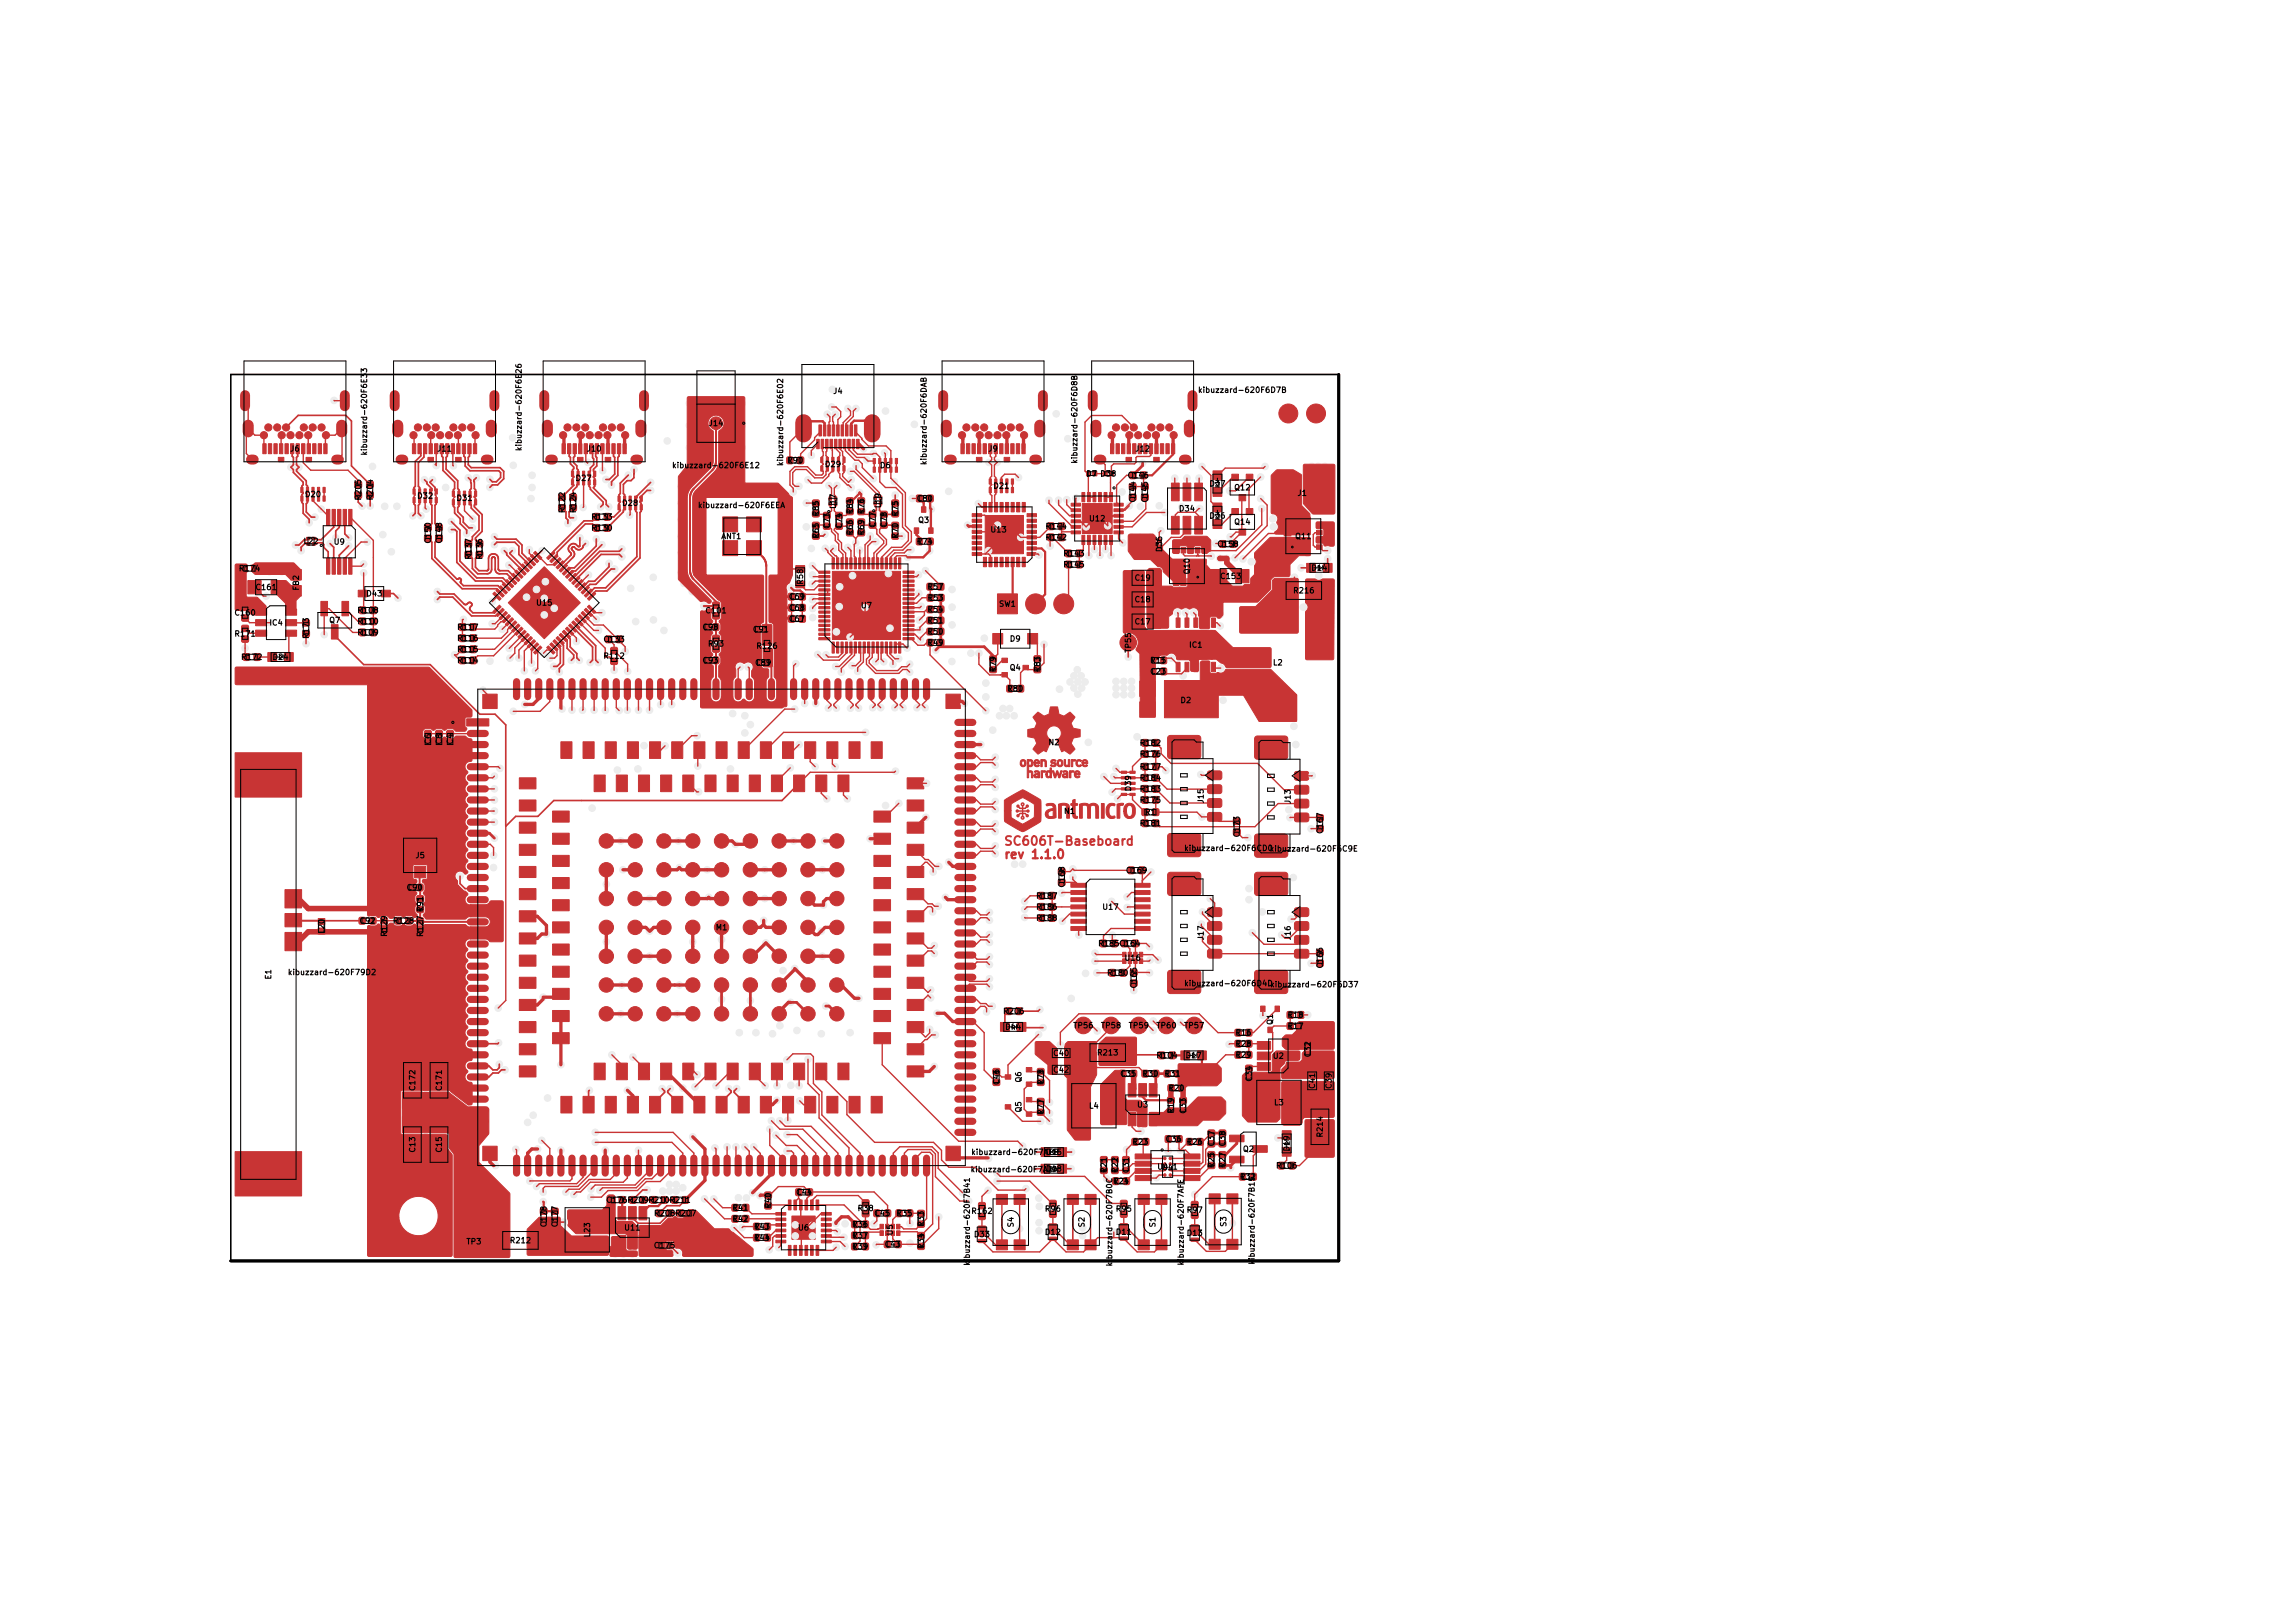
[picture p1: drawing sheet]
<svg xmlns="http://www.w3.org/2000/svg" width="297mm" height="210mm" viewBox="0 0 297 210" stroke-linecap="round" stroke-linejoin="round" font-family="sans-serif">
<defs><g id="words">
<g font-size="1.6" fill="#c83434">
<text x="129.9" y="111.6">rev</text>
<text x="129.9" y="109.9">SC606T-Baseboard</text>
<text x="133.7" y="111.6">1.1.0</text>
</g>
<g font-size="1">
<text x="107.9" y="51.2">J4</text>
<text x="155.1" y="51.1">kibuzzard-620F6D7B</text>
<text x="37.5" y="58.7">J6</text>
<text x="47.8" y="59.1" transform="rotate(-90 47.8 59.1)">kibuzzard-620F6E33</text>
<text x="56.6" y="58.7">J11</text>
<text x="67.8" y="58.5" transform="rotate(-90 67.8 58.5)">kibuzzard-620F6E26</text>
<text x="75.9" y="58.7">J10</text>
<text x="91.7" y="55.4">J14</text>
<text x="128" y="58.7">J9</text>
<text x="147" y="58.7">J12</text>
<text x="39.4" y="64.6">D20</text>
<text x="47" y="64.9" transform="rotate(-90 47 64.9)">R205</text>
<text x="48.5" y="64.9" transform="rotate(-90 48.5 64.9)">R204</text>
<text x="54" y="64.8">D32</text>
<text x="59.1" y="65.1">D31</text>
<text x="74.5" y="62.5">D27</text>
<text x="80.5" y="65.7">D28</text>
<text x="87" y="60.9">kibuzzard-620F6E12</text>
<text x="101.7" y="60.4" transform="rotate(-90 101.7 60.4)">kibuzzard-620F6E02</text>
<text x="101.9" y="60.2">R90</text>
<text x="106.8" y="60.7">D29</text>
<text x="108.5" y="66" transform="rotate(-90 108.5 66)">L17</text>
<text x="113.9" y="60.9">D6</text>
<text x="114.3" y="65.9" transform="rotate(-90 114.3 65.9)">L19</text>
<text x="118.7" y="65.2">C80</text>
<text x="120.2" y="60.3" transform="rotate(-90 120.2 60.3)">kibuzzard-620F6DAB</text>
<text x="128.6" y="63.5">D21</text>
<text x="139.8" y="60.1" transform="rotate(-90 139.8 60.1)">kibuzzard-620F6D8B</text>
<text x="140.6" y="61.9">D7 D38</text>
<text x="146" y="62.2">C146</text>
<text x="147.3" y="65.2" transform="rotate(-90 147.3 65.2)">C144</text>
<text x="148.9" y="65.2" transform="rotate(-90 148.9 65.2)">C145</text>
<text x="156.6" y="63.2">D37</text>
<text x="159.8" y="63.7">Q12</text>
<text x="168" y="64.4">J1</text>
<text x="39.2" y="70.7">L22</text>
<text x="43.2" y="70.8">U9</text>
<text x="56" y="70.5" transform="rotate(-90 56 70.5)">C150</text>
<text x="57.4" y="70.5" transform="rotate(-90 57.4 70.5)">C148</text>
<text x="73.4" y="66.5" transform="rotate(-90 73.4 66.5)">R122</text>
<text x="74.8" y="66.5" transform="rotate(-90 74.8 66.5)">R124</text>
<text x="76.5" y="69">R130</text>
<text x="76.5" y="67.5">R133</text>
<text x="90.3" y="66">kibuzzard-620F6EEA</text>
<text x="93.4" y="70">ANT1</text>
<text x="106.3" y="69.9" transform="rotate(-90 106.3 69.9)">R65</text>
<text x="106.3" y="67" transform="rotate(-90 106.3 67)">R85</text>
<text x="107.7" y="68.6" transform="rotate(-90 107.7 68.6)">C73</text>
<text x="109.3" y="68.6" transform="rotate(-90 109.3 68.6)">C74</text>
<text x="110.7" y="69.4" transform="rotate(-90 110.7 69.4)">R66</text>
<text x="110.7" y="66.7" transform="rotate(-90 110.7 66.7)">R84</text>
<text x="112.1" y="69.4" transform="rotate(-90 112.1 69.4)">R69</text>
<text x="112.1" y="66.7" transform="rotate(-90 112.1 66.7)">R76</text>
<text x="113.6" y="68.4" transform="rotate(-90 113.6 68.4)">C77</text>
<text x="115.1" y="68.4" transform="rotate(-90 115.1 68.4)">C78</text>
<text x="116.5" y="69.9" transform="rotate(-90 116.5 69.9)">R70</text>
<text x="116.5" y="67" transform="rotate(-90 116.5 67)">R75</text>
<text x="118.7" y="70.7">R74</text>
<text x="118.9" y="68">Q3</text>
<text x="128.2" y="69.2">U13</text>
<text x="135.4" y="70.2">R142</text>
<text x="135.4" y="68.8">R144</text>
<text x="141" y="67.8">U12</text>
<text x="150.7" y="71.6" transform="rotate(-90 150.7 71.6)">D35</text>
<text x="152.6" y="66.5">D34</text>
<text x="156.6" y="67.4">D36</text>
<text x="157.6" y="71.1">C158</text>
<text x="159.8" y="68.2">Q14</text>
<text x="167.7" y="70">Q11</text>
<text x="30.9" y="74.2">R174</text>
<text x="33" y="76.7">C161</text>
<text x="38.9" y="76.6" transform="rotate(-90 38.9 76.6)">FB2</text>
<text x="47.4" y="77.5">D43</text>
<text x="61.3" y="72.6" transform="rotate(-90 61.3 72.6)">R137</text>
<text x="62.7" y="72.6" transform="rotate(-90 62.7 72.6)">R136</text>
<text x="102.1" y="77.9">C69</text>
<text x="104.2" y="75.8" transform="rotate(-90 104.2 75.8)">R58</text>
<text x="120.1" y="76.6">R57</text>
<text x="137.7" y="72.3">R143</text>
<text x="137.7" y="73.7">R145</text>
<text x="146.9" y="75.4">C19</text>
<text x="154.3" y="74.5" transform="rotate(-90 154.3 74.5)">Q10</text>
<text x="158" y="75.2">C153</text>
<text x="167.4" y="77.1">R216</text>
<text x="169.8" y="74.1">D14</text>
<text x="30.3" y="80">C160</text>
<text x="30.3" y="82.7">R171</text>
<text x="34.8" y="81.2">IC4</text>
<text x="40.2" y="82.8" transform="rotate(-90 40.2 82.8)">R173</text>
<text x="42.6" y="80.9">Q7</text>
<text x="46.2" y="79.6">R108</text>
<text x="46.2" y="82.5">R109</text>
<text x="46.2" y="81.1">R110</text>
<text x="59.1" y="83.3">R116</text>
<text x="59.1" y="81.8">R117</text>
<text x="69.4" y="78.7">U15</text>
<text x="78.1" y="83.4">C133</text>
<text x="90.9" y="81.8">C98</text>
<text x="91.3" y="79.7">C101</text>
<text x="91.6" y="84">R93</text>
<text x="97.5" y="82.1">C91</text>
<text x="102.1" y="80.7">C67</text>
<text x="102.1" y="79.3">C68</text>
<text x="111.5" y="79">U7</text>
<text x="120.1" y="82.4">R50</text>
<text x="120.1" y="81">R51</text>
<text x="120.1" y="79.5">R54</text>
<text x="120.1" y="83.8">R49</text>
<text x="120.1" y="78">R53</text>
<text x="129.3" y="78.8">SW1</text>
<text x="130.7" y="83.3">D9</text>
<text x="146.9" y="81.1">C17</text>
<text x="146.9" y="78.2">C18</text>
<text x="31.2" y="85.7">R172</text>
<text x="35.2" y="85.7">D24</text>
<text x="59.1" y="86.1">R114</text>
<text x="59.1" y="84.7">R115</text>
<text x="78.1" y="85.6">R112</text>
<text x="90.9" y="86.1">C93</text>
<text x="97.7" y="86.4">C89</text>
<text x="97.9" y="84.3">R126</text>
<text x="129.2" y="87.2" transform="rotate(-90 129.2 87.2)">R79</text>
<text x="130.4" y="89.8">R80</text>
<text x="130.7" y="87.1">Q4</text>
<text x="135" y="87.2" transform="rotate(-90 135 87.2)">R83</text>
<text x="146.7" y="84.6" transform="rotate(-90 146.7 84.6)">TP55</text>
<text x="148.9" y="86.1">R15</text>
<text x="148.9" y="87.6">C23</text>
<text x="154" y="84.1">IC1</text>
<text x="164.8" y="86.4">L2</text>
<text x="152.8" y="91.3">D2</text>
<text x="56" y="96.5" transform="rotate(-90 56 96.5)">C6</text>
<text x="57.4" y="96.5" transform="rotate(-90 57.4 96.5)">C8</text>
<text x="58.9" y="96.5" transform="rotate(-90 58.9 96.5)">C4</text>
<text x="135.7" y="96.7">N2</text>
<text x="147.6" y="98.3">R176</text>
<text x="147.6" y="99.9">R177</text>
<text x="147.6" y="96.8">R182</text>
<text x="147.6" y="101.3">R184</text>
<text x="137.8" y="105.6">N1</text>
<text x="146.7" y="102.6" transform="rotate(-90 146.7 102.6)">D39</text>
<text x="147.6" y="104.2">R175</text>
<text x="147.6" y="107.2">R181</text>
<text x="147.6" y="102.8">R183</text>
<text x="148.3" y="105.8">R1</text>
<text x="156.1" y="104.2" transform="rotate(-90 156.1 104.2)">J15</text>
<text x="167.4" y="104.2" transform="rotate(-90 167.4 104.2)">J13</text>
<text x="53.7" y="111.4">J5</text>
<text x="145.8" y="113.3">C169</text>
<text x="153.3" y="110.5">kibuzzard-620F6CD0</text>
<text x="160.8" y="108.6" transform="rotate(-90 160.8 108.6)">C173</text>
<text x="164.4" y="110.5">kibuzzard-620F6C9E</text>
<text x="171.6" y="108.1" transform="rotate(-90 171.6 108.1)">C167</text>
<text x="46.5" y="119.9">C92</text>
<text x="50.8" y="119.9">R128</text>
<text x="52.6" y="115.6">C90</text>
<text x="55" y="118.2" transform="rotate(-90 55 118.2)">R91</text>
<text x="134.1" y="119.5">R188</text>
<text x="134.1" y="118.1">R186</text>
<text x="134.1" y="116.6">R187</text>
<text x="138.1" y="115.1" transform="rotate(-90 138.1 115.1)">C168</text>
<text x="142.7" y="118.1">U17</text>
<text x="42.2" y="121" transform="rotate(-90 42.2 121)">L20</text>
<text x="50.3" y="121.4" transform="rotate(-90 50.3 121.4)">R129</text>
<text x="55" y="121.5" transform="rotate(-90 55 121.5)">R127</text>
<text x="92.6" y="120.7">M1</text>
<text x="142.2" y="122.8">R185 C164</text>
<text x="145.6" y="124.7">U16</text>
<text x="156.1" y="121.9" transform="rotate(-90 156.1 121.9)">J17</text>
<text x="167.4" y="121.9" transform="rotate(-90 167.4 121.9)">J16</text>
<text x="171.6" y="125.5" transform="rotate(-90 171.6 125.5)">C166</text>
<text x="35.3" y="127" transform="rotate(-90 35.3 127)">E1</text>
<text x="37.2" y="126.5">kibuzzard-620F79D2</text>
<text x="129.9" y="131.6">R206</text>
<text x="143.3" y="126.6">R180</text>
<text x="147.4" y="128.1" transform="rotate(-90 147.4 128.1)">C165</text>
<text x="153.3" y="128">kibuzzard-620F6D4D</text>
<text x="164.5" y="128.1">kibuzzard-620F6D37</text>
<text x="130.1" y="133.6">D44</text>
<text x="136.4" y="137">C40</text>
<text x="139" y="133.4">TP56</text>
<text x="142" y="136.9">R213</text>
<text x="142.5" y="133.4">TP58</text>
<text x="146.1" y="133.4">TP59</text>
<text x="149.7" y="133.4">TP60</text>
<text x="149.7" y="137.3">R104</text>
<text x="153.3" y="133.4">TP57</text>
<text x="153.5" y="137.3">D17</text>
<text x="160" y="134.4">R16</text>
<text x="160" y="135.8">R28</text>
<text x="160" y="137.2">R29</text>
<text x="164.8" y="137.4">U2</text>
<text x="165.1" y="132.8" transform="rotate(-90 165.1 132.8)">Q1</text>
<text x="166.7" y="133.5">R17</text>
<text x="166.7" y="132.1">R18</text>
<text x="170" y="137" transform="rotate(-90 170 137)">C32</text>
<text x="54" y="141.4" transform="rotate(-90 54 141.4)">C172</text>
<text x="57.4" y="141.4" transform="rotate(-90 57.4 141.4)">C171</text>
<text x="129.6" y="140.6" transform="rotate(-90 129.6 140.6)">C46</text>
<text x="132.5" y="140.3" transform="rotate(-90 132.5 140.3)">Q6</text>
<text x="135.4" y="140.6" transform="rotate(-90 135.4 140.6)">R78</text>
<text x="136.4" y="139.2">C42</text>
<text x="141" y="143.8">L4</text>
<text x="145" y="139.7">C35</text>
<text x="147.2" y="143.7">U3</text>
<text x="147.9" y="139.7">R30</text>
<text x="150.8" y="139.7">R31</text>
<text x="151.3" y="141.5">R20</text>
<text x="162.4" y="140.2" transform="rotate(-90 162.4 140.2)">C34</text>
<text x="165" y="143.4">L3</text>
<text x="170.6" y="141.1" transform="rotate(-90 170.6 141.1)">C41</text>
<text x="172.7" y="141.1" transform="rotate(-90 172.7 141.1)">C39</text>
<text x="54" y="149.4" transform="rotate(-90 54 149.4)">C13</text>
<text x="57.4" y="149.4" transform="rotate(-90 57.4 149.4)">C15</text>
<text x="125.8" y="149.8">kibuzzard-620F7AEBD15</text>
<text x="132.5" y="144.2" transform="rotate(-90 132.5 144.2)">Q5</text>
<text x="135.4" y="144.5" transform="rotate(-90 135.4 144.5)">R77</text>
<text x="146.6" y="148.5">R23</text>
<text x="150.9" y="148.1">C36</text>
<text x="152.3" y="144.3" transform="rotate(-90 152.3 144.3)">R19</text>
<text x="153.7" y="148.5">R26</text>
<text x="153.8" y="144.4" transform="rotate(-90 153.8 144.4)">C33</text>
<text x="157.5" y="148.6" transform="rotate(-90 157.5 148.6)">C37</text>
<text x="158.9" y="148.6" transform="rotate(-90 158.9 148.6)">C38</text>
<text x="160.9" y="149.4">Q2</text>
<text x="167.3" y="149.2" transform="rotate(-90 167.3 149.2)">D19</text>
<text x="171.6" y="147.4" transform="rotate(-90 171.6 147.4)">R214</text>
<text x="103.1" y="155">C44</text>
<text x="125.7" y="152.1">kibuzzard-620F7ADAD18</text>
<text x="143.6" y="152" transform="rotate(-90 143.6 152)">R21</text>
<text x="144.1" y="153.6">R24</text>
<text x="145" y="152" transform="rotate(-90 145 152)">R22</text>
<text x="146.4" y="152" transform="rotate(-90 146.4 152)">C31</text>
<text x="149.8" y="151.7">U4_1</text>
<text x="150.5" y="151.8">U4</text>
<text x="157.5" y="151.4" transform="rotate(-90 157.5 151.4)">R25</text>
<text x="158.9" y="151.4" transform="rotate(-90 158.9 151.4)">R27</text>
<text x="160.5" y="153">R32</text>
<text x="165.2" y="151.6">R106</text>
<text x="60.3" y="161.4">TP3</text>
<text x="66" y="161.3">R212</text>
<text x="71" y="159.1" transform="rotate(-90 71 159.1)">C178</text>
<text x="72.4" y="159.1" transform="rotate(-90 72.4 159.1)">C177</text>
<text x="76.7" y="160.4" transform="rotate(-90 76.7 160.4)">L23</text>
<text x="78.5" y="156">C176 R209 R210 R211</text>
<text x="80.8" y="159.6">U11</text>
<text x="84.6" y="161.9">C175</text>
<text x="84.6" y="157.8">R208 R207</text>
<text x="94.8" y="157">R41</text>
<text x="94.8" y="158.5">R42</text>
<text x="97.6" y="159.5">R43</text>
<text x="97.6" y="160.9">R44</text>
<text x="100.1" y="156.6" transform="rotate(-90 100.1 156.6)">R40</text>
<text x="103.3" y="159.6">U6</text>
<text x="110.3" y="159.2">R36</text>
<text x="110.3" y="160.6">R37</text>
<text x="111" y="157.1">R38</text>
<text x="113.2" y="157.8">C45</text>
<text x="114.5" y="161.8">C43</text>
<text x="115.9" y="160.1" transform="rotate(-90 115.9 160.1)">U5</text>
<text x="116" y="157.8">R35</text>
<text x="119.9" y="161.9" transform="rotate(-90 119.9 161.9)">R34</text>
<text x="119.9" y="159" transform="rotate(-90 119.9 159)">R33</text>
<text x="125.7" y="157.5">R162</text>
<text x="126.1" y="160.5">D33</text>
<text x="131.5" y="159.1" transform="rotate(-90 131.5 159.1)">S4</text>
<text x="135.3" y="160.2">D12</text>
<text x="135.3" y="157.2">R96</text>
<text x="140.7" y="159.1" transform="rotate(-90 140.7 159.1)">S2</text>
<text x="144.5" y="160.2">D11</text>
<text x="144.5" y="157.2">R95</text>
<text x="149.9" y="159.1" transform="rotate(-90 149.9 159.1)">S1</text>
<text x="153.7" y="160.3">D13</text>
<text x="153.7" y="157.3">R97</text>
<text x="159.1" y="159" transform="rotate(-90 159.1 159)">S3</text>
<text x="110.3" y="162.1">R39</text>
<text x="125.8" y="164" transform="rotate(-90 125.8 164)">kibuzzard-620F7B41</text>
<text x="144.3" y="164.1" transform="rotate(-90 144.3 164.1)">kibuzzard-620F7B0C</text>
<text x="153.5" y="164" transform="rotate(-90 153.5 164)">kibuzzard-620F7AFE</text>
<text x="162.7" y="163.9" transform="rotate(-90 162.7 163.9)">kibuzzard-620F7B15</text>
</g>
</g></defs>
<path d="M173.4 48.5h-143.5v114.8" fill="none" stroke="#d0d2cd" stroke-width=".17"/>
<path d="M173.4 48.5v114.8h-143.5" fill="none" stroke="#d0d2cd" stroke-width=".36"/>
<path d="M145.4 108.7v.8M145.7 108.7l-.2 .1-.1 .1M146.6 108.8l-.3-.1-.2 .2v.3l.1 .2h.4M146.6 108.3v1.2" fill="none" stroke="#c83434" stroke-width=".25"/>
<g fill="none" stroke="#c83434" stroke-width=".19">
<path d="M131.9 105.1h.5M132 104.5l.1 .2h.7l.2-.2M132 105.6l.1-.2h.7l.2 .2M132.5 104.4v1.4M132.5 105.1h.5"/>
<circle cx="131.8" cy="105.1" r=".13"/>
<circle cx="131.9" cy="105.7" r=".13"/>
<circle cx="131.9" cy="104.4" r=".13"/>
<circle cx="132.5" cy="104.2" r=".17"/>
<circle cx="132.5" cy="105.9" r=".17"/>
<circle cx="133.1" cy="105.7" r=".13"/>
<circle cx="133.1" cy="104.4" r=".13"/>
<circle cx="133.2" cy="105.1" r=".13"/>
</g>
<g fill="#c83434" stroke="#c83434" stroke-width=".13">
<path d="M135.5 104.2l.2-.1a.79 .79 0 0 1 1 .3l.1 1.5-.2 .1a.82 .82 0 0 1-1.2-.5h.3a.33 .33 0 0 0 .5 .3h.2v-.8h-.1a.52 .52 0 0 0-.6 .5h-.3a.9 .9 0 0 1 1-.8 .49 .49 0 0 0-.8-.3z"/>
<path d="M137.1 104.2a1.16 1.16 0 0 1 1.4 .1v1.7h-.3v-1.3a.43 .43 0 0 0-.2-.4 .43 .43 0 0 0-.5 0v1.7h-.4z"/>
<path d="M145.8 104.3a.78 .78 0 0 1 .9-.1 .78 .78 0 0 1 .4 .8 .77 .77 0 0 1-.7 1 .77 .77 0 0 1-.8-.9h.3v.2a.38 .38 0 0 0 .4 .5 .38 .38 0 0 0 .4-.4v-.6a.4 .4 0 0 0-.5-.5 .4 .4 0 0 0-.3 .6v.2h-.3v-.5z"/>
<path d="M144.7 104.2l.5-.1h.4l-.1 .2h-.4v1.7h-.4z"/>
<path d="M143.5 104.3a.69 .69 0 0 1 .9-.1v.2a.51 .51 0 0 0-.6 0 .51 .51 0 0 0-.1 .5v.3a.47 .47 0 0 0 .2 .5 .47 .47 0 0 0 .5 0l.1 .2a.74 .74 0 0 1-.9 0 .74 .74 0 0 1-.3-.9v-.4z"/>
<path d="M130.1 103.7l1.9-1.2a.65 .65 0 0 1 1 .1l1.5 .8a.54 .54 0 0 1 .4 .8v1.2a1.53 1.53 0 0 1-.2 1.1l-1.6 .9a.87 .87 0 0 1-1.3 0l-1.4-.8a.45 .45 0 0 1-.3-.6v-1h.9v.9l1.4 .8a1.16 1.16 0 0 0 .8-.3l.4-.3a.57 .57 0 0 0 .4-.8v-.7a.56 .56 0 0 0-.5-.7l-.6-.4a.6 .6 0 0 0-.9 .1l-.6 .3a.6 .6 0 0 0-.4 .9v.2h-.9z"/>
<path d="M139 103.7l.3-.1v.5h.3v.2h-.3v.9a.4 .4 0 0 0 .3 .6 .3 .3 0 0 1-.3 .3 .3 .3 0 0 1-.3-.3l-.1-1.5h-.2v-.1l.1-.1h.1z"/>
<path d="M142.7 104.1h.3v1.9h-.3z"/>
<path d="M139.8 104.2l.7-.1 .6 .1a.73 .73 0 0 1 .9-.1 .73 .73 0 0 1 .3 .8v1.1h-.4v-1.2a.37 .37 0 0 0-.3-.5 .37 .37 0 0 0-.3 .5v1.2h-.4v-1.3a.43 .43 0 0 0-.2-.4 .43 .43 0 0 0-.5 0v1.7h-.4z"/>
<path d="M138.5 99.9h.2a.21 .21 0 0 1 .2-.1 .21 .21 0 0 1 .2 .2h-.1a.26 .26 0 0 0-.3 .2 .26 .26 0 0 0 0 .3v.3h-.1z"/>
<path d="M137.7 99.9a.43 .43 0 0 1 .5 0 .43 .43 0 0 1 .1 .6v.3h-.1v-.1a.32 .32 0 0 1-.4 .1 .32 .32 0 0 1-.2-.3h.2a.2 .2 0 0 0 .2 .1 .2 .2 0 0 0 .2-.2l-.6 .1a.29 .29 0 0 1 .4-.3h.2a.2 .2 0 0 0-.2-.2 .2 .2 0 0 0-.2 .1z"/>
<path d="M133.1 98.4h.2v.1a.37 .37 0 0 1 .4 0 .37 .37 0 0 1 .1 .5 .31 .31 0 0 1-.2 .3 .31 .31 0 0 1-.3-.1v.7a.37 .37 0 0 1 .4 .1 .37 .37 0 0 1 .1 .4v.4h-.2v-.3a.23 .23 0 0 0 0-.4 .23 .23 0 0 0-.3 0l-.1 .7h-.1v-1.9h.2a.21 .21 0 0 0 .2 .2 .21 .21 0 0 0 .1-.3 .19 .19 0 0 0-.2-.2 .19 .19 0 0 0-.1 .3h-.2z"/>
<path d="M132.3 98.5a.44 .44 0 0 1 .6 .3 .44 .44 0 0 1-.4 .5l-.3-.1v-.2h.1a.23 .23 0 0 0 .4 .1 .23 .23 0 0 0 0-.3 .2 .2 0 0 0-.2-.2 .2 .2 0 0 0-.2 .3v.1h-.1z"/>
<path d="M134.8 98.4h.2v.1a.37 .37 0 0 1 .5 0 .37 .37 0 0 1 .1 .5v.3h-.2v-.6a.22 .22 0 0 0-.3 0 .22 .22 0 0 0-.1 .3v.3h-.2z"/>
<path d="M134.1 92.6l.4-.3 .3 .2a.57 .57 0 0 0 .9 .1 .31 .31 0 0 0 .3-.5l.1-.5h.8l.2 .6a.68 .68 0 0 0 .8 .5l.3-.2a.39 .39 0 0 1 .5-.2l.4 .4a.24 .24 0 0 1 .2 .2 .24 .24 0 0 1-.2 .3l-.1 .1a.54 .54 0 0 0 0 .9v.1l.9 .2v.8a.15 .15 0 0 1 0 .2 .15 .15 0 0 1-.2 0l-.4 .1a.42 .42 0 0 0-.4 .4 .41 .41 0 0 0 .1 .7l.1 .1a.25 .25 0 0 1 .1 .3 .25 .25 0 0 1-.2 .2l-.2 .2a.22 .22 0 0 1-.2 .2 .22 .22 0 0 1-.2-.2h-.2a.44 .44 0 0 0-.7-.1l-.6-1.5a.97 .97 0 0 0 .4-1.5 .97 .97 0 0 0-1.6 0 .97 .97 0 0 0 .5 1.5l-.6 1.3a.19 .19 0 0 1-.1 .2 .19 .19 0 0 1-.2-.1l-.1-.1-.5 .4a.23 .23 0 0 1-.3 .1 .23 .23 0 0 1-.2-.2l-.1-.2a.29 .29 0 0 1-.3-.3 .29 .29 0 0 1 .2-.2l.1-.2a.46 .46 0 0 0 0-.7l-.1-.3-.9-.2v-.9l.6-.1a.7 .7 0 0 0 .6-.7l-.5-.8z"/>
<path d="M134 99.9h.1a.44 .44 0 0 1 .6 .2v.7h-.2v-.1a.32 .32 0 0 1-.4 .1 .32 .32 0 0 1-.2-.3h.2v.1a.2 .2 0 0 0 .3 0 .2 .2 0 0 0 .1-.2l-.6 .1 .2-.2 .4-.1a.2 .2 0 0 0-.1-.2 .2 .2 0 0 0-.3 .1z"/>
<path d="M137 98.5a.44 .44 0 0 1 .7 .3 .44 .44 0 0 1-.4 .5l-.3-.2-.1-.2h.2a.22 .22 0 0 0 .3 .2 .22 .22 0 0 0 .1-.3 .2 .2 0 0 0-.2-.2 .2 .2 0 0 0-.2 .3h-.2z"/>
<path d="M135.6 99.9l.2-.1 .2 .1v-.4h.2v1.3h-.2v-.1a.33 .33 0 0 1-.4 0 .33 .33 0 0 1-.1-.4h.2a.21 .21 0 0 0 .2 .3 .21 .21 0 0 0 .1-.4 .19 .19 0 0 0-.2-.2 .19 .19 0 0 0-.1 .3h-.2z"/>
<path d="M136.2 98.5l.3-.1 .3 .1a.17 .17 0 0 1-.2 .2 .17 .17 0 0 1-.1-.1 .12 .12 0 0 0-.2 .1 .12 .12 0 0 0 .2 .1 .3 .3 0 0 1 .3 .4 .3 .3 0 0 1-.4 .1 .17 .17 0 0 1-.2 0 .17 .17 0 0 1-.1-.2l.1-.1a.22 .22 0 0 0 .2 .2 .22 .22 0 0 0 .2-.2 .33 .33 0 0 1-.4-.1 .33 .33 0 0 1 0-.4z"/>
<path d="M134 98.5a.4 .4 0 0 1 .5 0 .4 .4 0 0 1 .2 .4h-.6l.1 .2h.3a.12 .12 0 0 1 .1 .1 .12 .12 0 0 1-.2 .1 .42 .42 0 0 1-.5-.5h.6a.19 .19 0 0 0-.2-.2 .19 .19 0 0 0-.2 .2h-.2z"/>
<path d="M136.3 99.9h.2l.2 .6 .2-.6h.1l.2 .6 .2-.6h.2l-.3 .9h-.2l-.1-.7-.1 .2a.39 .39 0 0 1-.2 .5h-.1z"/>
<path d="M139.5 98.5a.35 .35 0 0 1 .6 .1h-.1a.29 .29 0 0 0-.4 0 .29 .29 0 0 0 0 .4 .29 .29 0 0 0 .4 .1l.1 .1a.45 .45 0 0 1-.7 0 .45 .45 0 0 1 .1-.7z"/>
<path d="M140.3 98.5a.4 .4 0 0 1 .5 0 .4 .4 0 0 1 .1 .4h-.6a.32 .32 0 0 0 .5 .2l.1 .1a.39 .39 0 0 1-.6 .1 .39 .39 0 0 1-.1-.5h.5l-.2-.2-.2 .2h-.1z"/>
<path d="M139.3 99.9a.4 .4 0 0 1 .5 0 .4 .4 0 0 1 .1 .5h-.6a.32 .32 0 0 0 .5 .1l.1 .1a.39 .39 0 0 1-.6 .1 .39 .39 0 0 1-.1-.5h.5a.19 .19 0 0 0-.2-.2 .19 .19 0 0 0-.2 .2h-.1z"/>
<path d="M134.9 99.9h.1l.3-.1 .2 .1-.2 .2-.1-.1-.1 .1-.1 .7h-.1z"/>
<path d="M138.8 98.4h.2v.1l.1-.1a.15 .15 0 0 1 .3 0 .13 .13 0 0 1-.1 .2 .26 .26 0 0 0-.3 .1 .26 .26 0 0 0 0 .3v.3h-.2z"/>
<path d="M137.8 98.4h.2v.6a.22 .22 0 0 0 .4 .1 .22 .22 0 0 0 0-.3v-.4h.2v.9h-.2v-.1l-.1 .1a.37 .37 0 0 1-.4-.1 .37 .37 0 0 1-.1-.4z"/>
<path d="M57.9 94.7h.8v.7h-.8z"/>
<path d="M57.9 96.1h.8v.7h-.8z"/>
<path d="M55 94.7h.8v.7h-.8z"/>
<path d="M55 96.1h.8v.7h-.8z"/>
<path d="M56.5 94.7h.8v.7h-.8z"/>
<path d="M56.5 96.1h.8v.7h-.8z"/>
<path d="M148.7 79.7h1.7v1.7h-1.7z"/>
<path d="M145.6 79.7h1.8v1.7h-1.8z"/>
<path d="M148.7 76.8h1.7v1.7h-1.7z"/>
<path d="M145.6 76.8h1.8v1.7h-1.8z"/>
<path d="M152.4 147.2h.7v.8h-.7z"/>
<path d="M156.5 146.4h.8v.8h-.8z"/>
<path d="M158 146.4h.8v.8h-.8z"/>
<path d="M116 160.8h.7v.8h-.7z"/>
<path d="M104.5 154.1h.7v.7h-.7z"/>
<path d="M114.6 156.8h.7v.8h-.7z"/>
<path d="M128.7 138.5h.8v.7h-.8z"/>
<path d="M120.1 64.2h.8v.8h-.8z"/>
<path d="M99.2 85.4h.7v.8h-.7z"/>
<path d="M98.9 81.1h.7v.8h-.7z"/>
<path d="M92.4 85.1h.7v.8h-.7z"/>
<path d="M92.4 80.8h.7v.8h-.7z"/>
<path d="M92.4 78h.8v.8h-.8z"/>
<path d="M92.4 79.4h.8v.7h-.8z"/>
<path d="M147.6 88.2h2.1v2h-2.1z"/>
<path d="M147.6 90.9h2.1v2h-2.1z"/>
<path d="M150.8 88.2h7v4.8h-7z"/>
<path d="M145.1 160.3l.9-.1 .1 .4-1 .1z"/>
<path d="M145.1 158.5h.9v1.3h-.9z"/>
<path d="M135.9 160.3h.9l.1 .3-.9 .1z"/>
<path d="M135.9 158.6h1v1.2h-1z"/>
<path d="M154.3 160.4h.9l.1 .3-1 .1z"/>
<path d="M154.3 158.7h.9v1.3h-.9z"/>
<path d="M137 148.7h1.2v1.1h-1.2z"/>
<path d="M134.9 148.7h1.1v1.1h-1.1z"/>
<path d="M153 136.1h1.1v1.2h-1.1z"/>
<path d="M155.1 136.1h1.2v1.2h-1.2z"/>
<path d="M137 150.8h1.2v1.2h-1.2z"/>
<path d="M134.9 150.8h1.1v1.2h-1.1z"/>
<path d="M166.1 148.6h1.2v1.2h-1.2z"/>
<path d="M166.1 146.5h1.2v1.1h-1.2z"/>
<path d="M156.9 80.1h.6v1.2h-.6z"/>
<path d="M155.8 80.1h.5v1.2h-.5z"/>
<path d="M154.7 80.1h.5v1.2h-.5z"/>
<path d="M153.5 80.1h.5v1.2h-.5z"/>
<path d="M152.4 80.1h.5v1.2h-.5z"/>
<path d="M152.4 85.8h.5v1.2h-.5z"/>
<path d="M153.5 85.8h.5v1.2h-.5z"/>
<path d="M154.7 85.8h.5v1.2h-.5z"/>
<path d="M155.8 85.8h.5v1.2h-.5z"/>
<path d="M156.9 85.8h.6v1.2h-.6z"/>
<path d="M152.8 81.7h4.3v3.7h-4.3z"/>
<path d="M41.2 119h.9v.8h-.9z"/>
<path d="M165.2 130.3h.5v.8h-.5z"/>
<path d="M163.3 130.3h.6v.8h-.6z"/>
<path d="M164.2 133.1h.6v.7h-.6z"/>
<path d="M159.3 147.1h1.9v.8h-1.9z"/>
<path d="M159.3 149.8h1.9v.8h-1.9z"/>
<path d="M162.3 148.4h1.9v.9h-1.9z"/>
<path d="M129.8 85.3h.7v.5h-.7z"/>
<path d="M129.8 87.1h.7v.6h-.7z"/>
<path d="M132.5 86.2h.7v.6h-.7z"/>
<path d="M132.9 144h.8v.6h-.8z"/>
<path d="M132.9 142.2h.8v.5h-.8z"/>
<path d="M130.2 143.1h.7v.6h-.7z"/>
<path d="M132.9 140.2h.8v.5h-.8z"/>
<path d="M132.9 138.3h.8v.6h-.8z"/>
<path d="M130.2 139.2h.7v.6h-.7z"/>
<path d="M161.4 133.4h.7v.8h-.7z"/>
<path d="M142.6 149.9h.8v.7h-.8z"/>
<path d="M148.1 147.5h.7v.8h-.7z"/>
<path d="M156.5 149.2h.8v.8h-.8z"/>
<path d="M155.1 147.5h.7v.8h-.7z"/>
<path d="M158 149.2h.8v.8h-.8z"/>
<path d="M162 152h.7v.8h-.7z"/>
<path d="M118.9 156.8h.8v.8h-.8z"/>
<path d="M111.7 158.2h.8v.8h-.8z"/>
<path d="M111.7 159.6h.8v.8h-.8z"/>
<path d="M111.7 156.9h.8v.7h-.8z"/>
<path d="M111.7 155.5h.8v.7h-.8z"/>
<path d="M111.7 161.1h.8v.8h-.8z"/>
<path d="M99.1 154.5h.8v.7h-.8z"/>
<path d="M96.2 156.1h.8v.8h-.8z"/>
<path d="M99 158.5h.8v.8h-.8z"/>
<path d="M99 159.9h.8v.8h-.8z"/>
<path d="M121.5 81.4h.7v.8h-.7z"/>
<path d="M121.5 80h.7v.8h-.7z"/>
<path d="M121.5 77h.8v.8h-.8z"/>
<path d="M121.5 78.5h.7v.8h-.7z"/>
<path d="M121.5 75.6h.7v.8h-.7z"/>
<path d="M120.1 69.7h.8v.8h-.8z"/>
<path d="M134.4 142.3h.8v.8h-.8z"/>
<path d="M134.4 138.5h.8v.7h-.8z"/>
<path d="M128.2 85h.8v.7h-.8z"/>
<path d="M131.8 88.8h.8v.8h-.8z"/>
<path d="M134 85h.8v.7h-.8z"/>
<path d="M103.4 59.2h.7v.8h-.7z"/>
<path d="M92.4 83.7h.8v.8h-.8z"/>
<path d="M92.4 82.3h.8v.8h-.8z"/>
<path d="M145.2 155.5h.8v.8h-.8z"/>
<path d="M145.2 156.9h.8v.8h-.8z"/>
<path d="M136 155.5h.8v.8h-.8z"/>
<path d="M136 156.9h.8v.8h-.8z"/>
<path d="M154.4 155.7h.8v.7h-.8z"/>
<path d="M154.4 157.1h.8v.7h-.8z"/>
<path d="M107.8 83.2h.3v1.4h-.3z"/>
<path d="M108.4 83.2h.3v1.4h-.3z"/>
<path d="M108.9 83.2h.3v1.4h-.3z"/>
<path d="M109.5 83.2h.3v1.4h-.3z"/>
<path d="M110.1 83.2h.3v1.4h-.3z"/>
<path d="M110.7 83.2h.2v1.4h-.2z"/>
<path d="M111.2 83.2h.3v1.4h-.3z"/>
<path d="M111.8 83.2h.3v1.4h-.3z"/>
<path d="M112.4 83.2h.3v1.4h-.3z"/>
<path d="M113 83.2h.2v1.4h-.2z"/>
<path d="M113.5 83.2h.3v1.4h-.3z"/>
<path d="M114.1 83.2h.3v1.4h-.3z"/>
<path d="M114.7 83.2h.3v1.4h-.3z"/>
<path d="M115.3 83.2h.2v1.4h-.2z"/>
<path d="M115.8 83.2h.3v1.4h-.3z"/>
<path d="M116.4 83.2h.3v1.4h-.3z"/>
<path d="M117 82.6h1.4v.3h-1.4z"/>
<path d="M117 82h1.4v.3h-1.4z"/>
<path d="M117 81.4h1.4v.3h-1.4z"/>
<path d="M117 80.9h1.4v.3h-1.4z"/>
<path d="M117 80.3h1.4v.3h-1.4z"/>
<path d="M117 79.7h1.4v.3h-1.4z"/>
<path d="M117 79.2h1.4v.2h-1.4z"/>
<path d="M117 78.6h1.4v.3h-1.4z"/>
<path d="M117 78h1.4v.3h-1.4z"/>
<path d="M117 77.4h1.4v.3h-1.4z"/>
<path d="M117 76.9h1.4v.2h-1.4z"/>
<path d="M117 76.3h1.4v.3h-1.4z"/>
<path d="M117 75.7h1.4v.3h-1.4z"/>
<path d="M117 75.1h1.4v.3h-1.4z"/>
<path d="M117 74.6h1.4v.2h-1.4z"/>
<path d="M117 74h1.4v.3h-1.4z"/>
<path d="M116.4 72.3h.3v1.4h-.3z"/>
<path d="M115.8 72.3h.3v1.4h-.3z"/>
<path d="M115.3 72.3h.2v1.4h-.2z"/>
<path d="M114.7 72.3h.3v1.4h-.3z"/>
<path d="M114.1 72.3h.3v1.4h-.3z"/>
<path d="M113.5 72.3h.3v1.4h-.3z"/>
<path d="M113 72.3h.2v1.4h-.2z"/>
<path d="M112.4 72.3h.3v1.4h-.3z"/>
<path d="M111.8 72.3h.3v1.4h-.3z"/>
<path d="M111.2 72.3h.3v1.4h-.3z"/>
<path d="M110.7 72.3h.2v1.4h-.2z"/>
<path d="M110.1 72.3h.3v1.4h-.3z"/>
<path d="M109.5 72.3h.3v1.4h-.3z"/>
<path d="M108.9 72.3h.3v1.4h-.3z"/>
<path d="M108.4 72.3h.3v1.4h-.3z"/>
<path d="M107.8 72.3h.3v1.4h-.3z"/>
<path d="M106.1 74h1.4v.3h-1.4z"/>
<path d="M106.1 74.6h1.4v.2h-1.4z"/>
<path d="M106.1 75.1h1.4v.3h-1.4z"/>
<path d="M106.1 75.7h1.4v.3h-1.4z"/>
<path d="M106.1 76.3h1.4v.3h-1.4z"/>
<path d="M106.1 76.9h1.4v.2h-1.4z"/>
<path d="M106.1 77.4h1.4v.3h-1.4z"/>
<path d="M106.1 78h1.4v.3h-1.4z"/>
<path d="M106.1 78.6h1.4v.3h-1.4z"/>
<path d="M106.1 79.2h1.4v.2h-1.4z"/>
<path d="M106.1 79.7h1.4v.3h-1.4z"/>
<path d="M106.1 80.3h1.4v.3h-1.4z"/>
<path d="M106.1 80.9h1.4v.3h-1.4z"/>
<path d="M106.1 81.4h1.4v.3h-1.4z"/>
<path d="M106.1 82h1.4v.3h-1.4z"/>
<path d="M106.1 82.6h1.4v.3h-1.4z"/>
<path d="M107.8 74h8.9v8.8h-8.9z"/>
<path d="M36.9 118.3h2.2v1.8h-2.2z"/>
<path d="M36.9 120.8h2.2v2.4h-2.2z"/>
<path d="M36.9 115.3h2.2v2.3h-2.2z"/>
<path d="M30.5 149.2h8.6v5.7h-8.6z"/>
<path d="M30.5 97.5h8.6v5.8h-8.6z"/>
<path d="M152.9 142.2h.8v.7h-.8z"/>
<path d="M146.5 138.7h.7v.8h-.7z"/>
<path d="M138 135.9h.9v1.1h-.9z"/>
<path d="M136 135.9h.9v1.1h-.9z"/>
<path d="M138 138h.9v1.2h-.9z"/>
<path d="M136 138h.9v1.2h-.9z"/>
<path d="M142.7 140.8h1.4v4.9h-1.4z"/>
<path d="M139.3 140.8h1.4v4.9h-1.4z"/>
<path d="M151.3 142.2h.8v.7h-.8z"/>
<path d="M152.7 140.6h.8v.8h-.8z"/>
<path d="M149.4 138.7h.7v.8h-.7z"/>
<path d="M152.2 138.7h.8v.8h-.8z"/>
<path d="M169 134.9h.8v.7h-.8z"/>
<path d="M161.4 138h.8v.8h-.8z"/>
<path d="M171.6 140.6h1.1v.9h-1.1z"/>
<path d="M171.6 138.6h1.1v.8h-1.1z"/>
<path d="M169.4 140.6h1.2v.9h-1.2z"/>
<path d="M169.4 138.6h1.2v.8h-1.2z"/>
<path d="M163.3 140.4h1.4v4.9h-1.4z"/>
<path d="M166.7 140.4h1.4v4.9h-1.4z"/>
<path d="M168.2 132.5h.7v.8h-.7z"/>
<path d="M168.2 131.1h.7v.8h-.7z"/>
<path d="M161.4 134.8h.7v.8h-.7z"/>
<path d="M161.4 136.3h.7v.7h-.7z"/>
<path d="M166.6 137.7h1.7v1h-1.7z"/>
<path d="M166.6 136.3h1.7v1h-1.7z"/>
<path d="M166.6 134.9h1.7v1h-1.7z"/>
<path d="M162.9 134.9h1.7v1h-1.7z"/>
<path d="M162.9 136.3h1.7v1h-1.7z"/>
<path d="M162.9 137.7h1.7v1h-1.7z"/>
<path d="M145.5 149.9h.8v.7h-.8z"/>
<path d="M146.2 144.1h1v1.7h-1z"/>
<path d="M147.5 144.1h1v1.7h-1z"/>
<path d="M148.9 144.1h1v1.7h-1z"/>
<path d="M148.9 140.4h1v1.7h-1z"/>
<path d="M147.5 140.4h1v1.7h-1z"/>
<path d="M146.2 140.4h1v1.7h-1z"/>
<path d="M99 84h.8v.7h-.8z"/>
<path d="M99 82.6h.8v.7h-.8z"/>
<path d="M117.5 156.8h.7v.8h-.7z"/>
<path d="M118.9 159.7h.8v.7h-.8z"/>
<path d="M147.4 154.7h1.5v1.3h-1.5z"/>
<path d="M149.7 154.7h1.5v1.3h-1.5z"/>
<path d="M147.4 160.6h1.5v1.3h-1.5z"/>
<path d="M149.7 160.6h1.5v1.3h-1.5z"/>
<path d="M138.3 154.7h1.4v1.3h-1.4z"/>
<path d="M140.6 154.7h1.4v1.3h-1.4z"/>
<path d="M138.3 160.6h1.4v1.3h-1.4z"/>
<path d="M140.6 160.6h1.4v1.3h-1.4z"/>
<path d="M156.6 154.7h1.5v1.3h-1.5z"/>
<path d="M158.9 154.7h1.5v1.3h-1.5z"/>
<path d="M156.6 160.5h1.5v1.3h-1.5z"/>
<path d="M158.9 160.5h1.5v1.3h-1.5z"/>
<path d="M60.5 93.1h2.8v1h-2.8z"/>
<path d="M67.3 100.8h2.1v1.4h-2.1z"/>
<path d="M67.3 103.6h2.1v1.5h-2.1z"/>
<path d="M67.3 106.5h2.1v1.4h-2.1z"/>
<path d="M67.3 109.4h2.1v1.4h-2.1z"/>
<path d="M67.3 112.2h2.1v1.5h-2.1z"/>
<path d="M67.3 115.1h2.1v1.5h-2.1z"/>
<path d="M67.3 118h2.1v1.4h-2.1z"/>
<path d="M67.3 120.9h2.1v1.4h-2.1z"/>
<path d="M67.3 123.7h2.1v1.5h-2.1z"/>
<path d="M67.3 126.6h2.1v1.4h-2.1z"/>
<path d="M67.3 129.5h2.1v1.4h-2.1z"/>
<path d="M67.3 132.3h2.1v1.5h-2.1z"/>
<path d="M67.3 135.2h2.1v1.4h-2.1z"/>
<path d="M67.3 138.1h2.1v1.4h-2.1z"/>
<path d="M72.7 142h1.4v2.2h-1.4z"/>
<path d="M75.5 142h1.5v2.2h-1.5z"/>
<path d="M78.4 142h1.4v2.2h-1.4z"/>
<path d="M81.3 142h1.4v2.2h-1.4z"/>
<path d="M84.1 142h1.5v2.2h-1.5z"/>
<path d="M87 142h1.4v2.2h-1.4z"/>
<path d="M89.9 142h1.4v2.2h-1.4z"/>
<path d="M92.8 142h1.4v2.2h-1.4z"/>
<path d="M95.6 142h1.5v2.2h-1.5z"/>
<path d="M98.5 142h1.4v2.2h-1.4z"/>
<path d="M101.4 142h1.4v2.2h-1.4z"/>
<path d="M104.2 142h1.5v2.2h-1.5z"/>
<path d="M107.1 142h1.4v2.2h-1.4z"/>
<path d="M110 142h1.4v2.2h-1.4z"/>
<path d="M112.9 142h1.4v2.2h-1.4z"/>
<path d="M117.5 138.1h2.2v1.4h-2.2z"/>
<path d="M117.5 135.2h2.2v1.4h-2.2z"/>
<path d="M117.5 132.3h2.2v1.5h-2.2z"/>
<path d="M117.5 129.5h2.2v1.4h-2.2z"/>
<path d="M117.5 126.6h2.2v1.4h-2.2z"/>
<path d="M117.5 123.7h2.2v1.5h-2.2z"/>
<path d="M117.5 120.9h2.2v1.4h-2.2z"/>
<path d="M117.5 118h2.2v1.4h-2.2z"/>
<path d="M117.5 115.1h2.2v1.5h-2.2z"/>
<path d="M117.5 112.2h2.2v1.5h-2.2z"/>
<path d="M117.5 109.4h2.2v1.4h-2.2z"/>
<path d="M117.5 106.5h2.2v1.4h-2.2z"/>
<path d="M117.5 103.6h2.2v1.5h-2.2z"/>
<path d="M117.5 100.8h2.2v1.4h-2.2z"/>
<path d="M112.9 96.1h1.4v2.2h-1.4z"/>
<path d="M110 96.1h1.4v2.2h-1.4z"/>
<path d="M107.1 96.1h1.4v2.2h-1.4z"/>
<path d="M104.2 96.1h1.5v2.2h-1.5z"/>
<path d="M101.4 96.1h1.4v2.2h-1.4z"/>
<path d="M98.5 96.1h1.4v2.2h-1.4z"/>
<path d="M95.6 96.1h1.5v2.2h-1.5z"/>
<path d="M92.8 96.1h1.4v2.2h-1.4z"/>
<path d="M89.9 96.1h1.4v2.2h-1.4z"/>
<path d="M87 96.1h1.4v2.2h-1.4z"/>
<path d="M84.1 96.1h1.5v2.2h-1.5z"/>
<path d="M81.3 96.1h1.4v2.2h-1.4z"/>
<path d="M78.4 96.1h1.4v2.2h-1.4z"/>
<path d="M75.5 96.1h1.5v2.2h-1.5z"/>
<path d="M72.7 96.1h1.4v2.2h-1.4z"/>
<path d="M71.6 105.1h2.1v1.4h-2.1z"/>
<path d="M71.6 107.9h2.1v1.5h-2.1z"/>
<path d="M71.6 110.8h2.1v1.4h-2.1z"/>
<path d="M71.6 113.7h2.1v1.4h-2.1z"/>
<path d="M71.6 116.6h2.1v1.4h-2.1z"/>
<path d="M71.6 119.4h2.1v1.5h-2.1z"/>
<path d="M71.6 122.3h2.1v1.4h-2.1z"/>
<path d="M71.6 125.2h2.1v1.4h-2.1z"/>
<path d="M71.6 128h2.1v1.5h-2.1z"/>
<path d="M71.6 130.9h2.1v1.4h-2.1z"/>
<path d="M71.6 133.8h2.1v1.4h-2.1z"/>
<path d="M77 137.7h1.4v2.2h-1.4z"/>
<path d="M79.8 137.7h1.5v2.2h-1.5z"/>
<path d="M82.7 137.7h1.4v2.2h-1.4z"/>
<path d="M85.6 137.7h1.4v2.2h-1.4z"/>
<path d="M88.4 137.7h1.5v2.2h-1.5z"/>
<path d="M91.3 137.7h1.5v2.2h-1.5z"/>
<path d="M94.2 137.7h1.4v2.2h-1.4z"/>
<path d="M97.1 137.7h1.4v2.2h-1.4z"/>
<path d="M99.9 137.7h1.5v2.2h-1.5z"/>
<path d="M102.8 137.7h1.4v2.2h-1.4z"/>
<path d="M105.7 137.7h1.4v2.2h-1.4z"/>
<path d="M108.5 137.7h1.5v2.2h-1.5z"/>
<path d="M113.2 133.8h2.2v1.4h-2.2z"/>
<path d="M113.2 130.9h2.2v1.4h-2.2z"/>
<path d="M113.2 128h2.2v1.5h-2.2z"/>
<path d="M113.2 125.2h2.2v1.4h-2.2z"/>
<path d="M113.2 122.3h2.2v1.4h-2.2z"/>
<path d="M113.2 119.4h2.2v1.5h-2.2z"/>
<path d="M113.2 116.6h2.2v1.4h-2.2z"/>
<path d="M113.2 113.7h2.2v1.4h-2.2z"/>
<path d="M113.2 110.8h2.2v1.4h-2.2z"/>
<path d="M113.2 107.9h2.2v1.5h-2.2z"/>
<path d="M113.2 105.1h2.2v1.4h-2.2z"/>
<path d="M108.5 100.4h1.5v2.2h-1.5z"/>
<path d="M105.7 100.4h1.4v2.2h-1.4z"/>
<path d="M102.8 100.4h1.4v2.2h-1.4z"/>
<path d="M99.9 100.4h1.5v2.2h-1.5z"/>
<path d="M97.1 100.4h1.4v2.2h-1.4z"/>
<path d="M94.2 100.4h1.4v2.2h-1.4z"/>
<path d="M91.3 100.4h1.5v2.2h-1.5z"/>
<path d="M88.4 100.4h1.5v2.2h-1.5z"/>
<path d="M85.6 100.4h1.4v2.2h-1.4z"/>
<path d="M82.7 100.4h1.4v2.2h-1.4z"/>
<path d="M79.8 100.4h1.5v2.2h-1.5z"/>
<path d="M77 100.4h1.4v2.2h-1.4z"/>
<path d="M62.5 89.9h1.9v1.9h-1.9z"/>
<path d="M62.5 148.5h1.9v1.9h-1.9z"/>
<path d="M122.5 148.5h1.9v1.9h-1.9z"/>
<path d="M122.5 89.9h1.9v1.9h-1.9z"/>
<path d="M55.6 144.6h2.6v2.2h-2.6z"/>
<path d="M55.6 149.8h2.6v2.1h-2.6z"/>
<path d="M126.7 160.6h.9l.1 .3-.9 .1z"/>
<path d="M126.7 158.9h1v1.2h-1z"/>
<path d="M126.8 155.8h.8v.8h-.8z"/>
<path d="M126.8 157.2h.8v.7h-.8z"/>
<path d="M150.4 85.1h.7v.8h-.7z"/>
<path d="M55.6 141.5h2.6v2.1h-2.6z"/>
<path d="M55.6 136.3h2.6v2.1h-2.6z"/>
<path d="M157.1 73.8h1.7v1.7h-1.7z"/>
<path d="M160.1 73.8h1.7v1.7h-1.7z"/>
<path d="M94 56h1.6v1.6h-1.6z"/>
<path d="M90 56h1.5v1.6h-1.5z"/>
<path d="M90 52h1.5v1.6h-1.5z"/>
<path d="M94 52h1.6v1.6h-1.6z"/>
<path d="M130.1 59.3h.7v.5h-.7z"/>
<path d="M126.5 59.3h.7v.5h-.7z"/>
<path d="M132.4 57.5h.4v1.3h-.4z"/>
<path d="M131.7 57.5h.4v1.3h-.4z"/>
<path d="M130.9 57.5h.5v1.3h-.5z"/>
<path d="M130.2 57.5h.4v1.3h-.4z"/>
<path d="M129.5 57.5h.4v1.3h-.4z"/>
<path d="M128.8 57.5h.4v1.3h-.4z"/>
<path d="M128.1 57.5h.4v1.3h-.4z"/>
<path d="M127.3 57.5h.5v1.3h-.5z"/>
<path d="M126.6 57.5h.5v1.3h-.5z"/>
<path d="M125.9 57.5h.4v1.3h-.4z"/>
<path d="M125.2 57.5h.4v1.3h-.4z"/>
<path d="M124.5 57.5h.4v1.3h-.4z"/>
<path d="M145.9 59.3h.7v.5h-.7z"/>
<path d="M149.5 59.3h.7v.5h-.7z"/>
<path d="M151.8 57.5h.4v1.3h-.4z"/>
<path d="M151 57.5h.5v1.3h-.5z"/>
<path d="M150.3 57.5h.4v1.3h-.4z"/>
<path d="M149.6 57.5h.4v1.3h-.4z"/>
<path d="M148.9 57.5h.4v1.3h-.4z"/>
<path d="M148.2 57.5h.4v1.3h-.4z"/>
<path d="M147.4 57.5h.5v1.3h-.5z"/>
<path d="M146.7 57.5h.5v1.3h-.5z"/>
<path d="M146 57.5h.4v1.3h-.4z"/>
<path d="M145.3 57.5h.4v1.3h-.4z"/>
<path d="M144.6 57.5h.4v1.3h-.4z"/>
<path d="M143.9 57.5h.4v1.3h-.4z"/>
<path d="M129.2 76.9h2.6v2.6h-2.6z"/>
<path d="M36.1 59.3h.7v.5h-.7z"/>
<path d="M39.6 59.3h.8v.5h-.8z"/>
<path d="M41.9 57.5h.5v1.3h-.5z"/>
<path d="M41.2 57.5h.5v1.3h-.5z"/>
<path d="M40.5 57.5h.4v1.3h-.4z"/>
<path d="M39.8 57.5h.4v1.3h-.4z"/>
<path d="M39.1 57.5h.4v1.3h-.4z"/>
<path d="M38.4 57.5h.4v1.3h-.4z"/>
<path d="M37.6 57.5h.5v1.3h-.5z"/>
<path d="M36.9 57.5h.4v1.3h-.4z"/>
<path d="M36.2 57.5h.4v1.3h-.4z"/>
<path d="M35.5 57.5h.4v1.3h-.4z"/>
<path d="M34.8 57.5h.4v1.3h-.4z"/>
<path d="M34 57.5h.5v1.3h-.5z"/>
<path d="M133 71.6h1.3v.4h-1.3z"/>
<path d="M133 70.8h1.3v.5h-1.3z"/>
<path d="M133 70.1h1.3v.4h-1.3z"/>
<path d="M133 69.4h1.3v.4h-1.3z"/>
<path d="M133 68.7h1.3v.4h-1.3z"/>
<path d="M133 68h1.3v.4h-1.3z"/>
<path d="M133 67.3h1.3v.4h-1.3z"/>
<path d="M133 66.5h1.3v.4h-1.3z"/>
<path d="M132.4 65.1h.4v1.2h-.4z"/>
<path d="M131.7 65.1h.4v1.2h-.4z"/>
<path d="M131 65.1h.4v1.2h-.4z"/>
<path d="M130.3 65.1h.4v1.2h-.4z"/>
<path d="M129.5 65.1h.4v1.2h-.4z"/>
<path d="M128.8 65.1h.4v1.2h-.4z"/>
<path d="M128.1 65.1h.4v1.2h-.4z"/>
<path d="M127.4 65.1h.4v1.2h-.4z"/>
<path d="M125.9 66.5h1.3v.4h-1.3z"/>
<path d="M125.9 67.3h1.3v.4h-1.3z"/>
<path d="M125.9 68h1.3v.4h-1.3z"/>
<path d="M125.9 68.7h1.3v.4h-1.3z"/>
<path d="M125.9 69.4h1.3v.4h-1.3z"/>
<path d="M125.9 70.1h1.3v.4h-1.3z"/>
<path d="M125.9 70.8h1.3v.5h-1.3z"/>
<path d="M125.9 71.6h1.3v.4h-1.3z"/>
<path d="M127.4 72.2h.4v1.2h-.4z"/>
<path d="M128.1 72.2h.4v1.2h-.4z"/>
<path d="M128.8 72.2h.4v1.2h-.4z"/>
<path d="M129.5 72.2h.4v1.2h-.4z"/>
<path d="M130.3 72.2h.4v1.2h-.4z"/>
<path d="M131 72.2h.4v1.2h-.4z"/>
<path d="M131.7 72.2h.4v1.2h-.4z"/>
<path d="M132.4 72.2h.4v1.2h-.4z"/>
<path d="M127.6 66.8h5v4.9h-5z"/>
<path d="M76.9 76.7l.3 .2-.9 .9-.2-.3z"/>
<path d="M76.5 76.3l.3 .2-.9 .9-.2-.3z"/>
<path d="M75.3 76.7l.8-.8 .3 .2-.9 .9z"/>
<path d="M75.7 75.5l.2 .2-.8 .9-.2-.3z"/>
<path d="M74.5 75.9l.8-.8 .2 .2-.8 .8z"/>
<path d="M74.1 75.5l.8-.8 .2 .2-.8 .8z"/>
<path d="M73.7 75.1l.8-.8 .2 .2-.8 .8z"/>
<path d="M73.3 74.7l.8-.8 .2 .2-.8 .8z"/>
<path d="M72.9 74.3l.8-.8 .2 .2-.8 .8z"/>
<path d="M72.4 73.9l.9-.9 .2 .3-.8 .8z"/>
<path d="M72 73.5l.9-.9 .2 .3-.8 .8z"/>
<path d="M72.5 72.2l.2 .3-.9 .8-.2-.2z"/>
<path d="M71.2 72.7l.9-.9 .2 .2-.9 .9z"/>
<path d="M70.8 72.3l.9-.9 .2 .2-.9 .9z"/>
<path d="M69.1 71.6l.2-.2 .9 .9-.2 .2z"/>
<path d="M68.7 72l.2-.2 .9 .9-.2 .2z"/>
<path d="M68.5 72.2l.9 .9-.2 .2-.9-.8z"/>
<path d="M67.9 72.9l.2-.3 .9 .9-.2 .2z"/>
<path d="M67.7 73.1l.9 .8-.2 .2-.9-.8z"/>
<path d="M67.3 73.5l.9 .8-.3 .2-.8-.8z"/>
<path d="M66.7 74.1l.2-.2 .9 .8-.3 .2z"/>
<path d="M66.3 74.5l.2-.2 .8 .8-.2 .2z"/>
<path d="M65.9 74.9l.2-.2 .8 .8-.2 .2z"/>
<path d="M65.7 75.1l.8 .8-.2 .2-.8-.8z"/>
<path d="M65.1 75.7l.2-.2 .8 .8-.2 .3z"/>
<path d="M64.7 76.1l.2-.2 .8 .8-.2 .3z"/>
<path d="M64.5 76.3l.8 .8-.2 .3-.8-.9z"/>
<path d="M63.8 76.9l.3-.2 .8 .9-.2 .2z"/>
<path d="M63.8 79.2l.9-.8 .2 .2-.8 .9z"/>
<path d="M65.1 78.8l.2 .2-.8 .9-.2-.3z"/>
<path d="M65.5 79.2l.2 .2-.8 .9-.2-.2z"/>
<path d="M65.9 79.6l.2 .2-.8 .9-.2-.2z"/>
<path d="M66.3 80l.2 .2-.8 .9-.2-.2z"/>
<path d="M66.7 80.4l.2 .2-.8 .9-.2-.2z"/>
<path d="M66.3 81.7l.8-.9 .2 .2-.8 .9z"/>
<path d="M67.5 81.2l.3 .3-.9 .8-.2-.2z"/>
<path d="M67.1 82.5l.8-.9 .3 .3-.9 .8z"/>
<path d="M67.5 82.9l.8-.8 .3 .2-.9 .8z"/>
<path d="M68.7 82.5l.3 .2-.9 .8-.2-.2z"/>
<path d="M68.3 83.7l.9-.8 .2 .2-.9 .8z"/>
<path d="M69.6 83.3l.2 .2-.9 .8-.2-.2z"/>
<path d="M69.1 84.5l.9-.8 .2 .2-.9 .8z"/>
<path d="M70.8 83.9l.2-.2 .9 .8-.2 .2z"/>
<path d="M71.4 83.3l.9 .8-.2 .2-.9-.8z"/>
<path d="M71.8 82.9l.9 .8-.2 .2-.9-.8z"/>
<path d="M72 82.7l.3-.2 .8 .8-.2 .2z"/>
<path d="M72.7 82.1l.8 .8-.2 .2-.9-.8z"/>
<path d="M72.9 81.9l.2-.3 .8 .9-.2 .2z"/>
<path d="M73.5 81.2l.8 .9-.2 .2-.8-.8z"/>
<path d="M73.7 81l.2-.2 .8 .9-.2 .2z"/>
<path d="M74.1 80.6l.2-.2 .8 .9-.2 .2z"/>
<path d="M74.7 80l.8 .9-.2 .2-.8-.9z"/>
<path d="M74.9 79.8l.2-.2 .8 .9-.2 .2z"/>
<path d="M75.5 79.2l.9 .9-.3 .2-.8-.9z"/>
<path d="M75.7 79l.2-.2 .9 .9-.3 .2z"/>
<path d="M76.1 78.6l.2-.2 .9 .8-.3 .3z"/>
<path d="M65.8 78.1l4.7-4.7 4.7 4.7-4.7 4.7z"/>
<path d="M55.4 59.3h.8v.5h-.8z"/>
<path d="M59 59.3h.7v.5h-.7z"/>
<path d="M61.3 57.5h.4v1.3h-.4z"/>
<path d="M60.6 57.5h.4v1.3h-.4z"/>
<path d="M59.9 57.5h.4v1.3h-.4z"/>
<path d="M59.2 57.5h.4v1.3h-.4z"/>
<path d="M58.4 57.5h.5v1.3h-.5z"/>
<path d="M57.7 57.5h.5v1.3h-.5z"/>
<path d="M57 57.5h.4v1.3h-.4z"/>
<path d="M56.3 57.5h.4v1.3h-.4z"/>
<path d="M55.6 57.5h.4v1.3h-.4z"/>
<path d="M54.9 57.5h.4v1.3h-.4z"/>
<path d="M54.1 57.5h.5v1.3h-.5z"/>
<path d="M53.4 57.5h.5v1.3h-.5z"/>
<path d="M78.4 59.3h.7v.5h-.7z"/>
<path d="M74.8 59.3h.7v.5h-.7z"/>
<path d="M80.7 57.5h.4v1.3h-.4z"/>
<path d="M80 57.5h.4v1.3h-.4z"/>
<path d="M79.3 57.5h.4v1.3h-.4z"/>
<path d="M78.5 57.5h.5v1.3h-.5z"/>
<path d="M77.8 57.5h.5v1.3h-.5z"/>
<path d="M77.1 57.5h.4v1.3h-.4z"/>
<path d="M76.4 57.5h.4v1.3h-.4z"/>
<path d="M75.7 57.5h.4v1.3h-.4z"/>
<path d="M75 57.5h.4v1.3h-.4z"/>
<path d="M74.2 57.5h.5v1.3h-.5z"/>
<path d="M73.5 57.5h.5v1.3h-.5z"/>
<path d="M72.8 57.5h.4v1.3h-.4z"/>
<path d="M44.3 77.9h.9v1.9h-.9z"/>
<path d="M41.6 77.9h.8v1.9h-.8z"/>
<path d="M42.9 80.9h.9v1.9h-.9z"/>
<path d="M79.2 83.9h.7v.7h-.7z"/>
<path d="M79.2 85.3h.7v.7h-.7z"/>
<path d="M80.1 65.4h.2v.7h-.2z"/>
<path d="M82.9 65.4h.3v.7h-.3z"/>
<path d="M82.9 64.3h.3v.6h-.3z"/>
<path d="M82.2 64.3h.3v.6h-.3z"/>
<path d="M81.5 64.3h.3v.6h-.3z"/>
<path d="M80.8 64.3h.3v.6h-.3z"/>
<path d="M80.1 64.3h.2v.6h-.2z"/>
<path d="M39.7 69.6h.4v.3h-.4z"/>
<path d="M40.4 69.6h.5v.3h-.5z"/>
<path d="M109.2 59.2h.3v.7h-.3z"/>
<path d="M108.5 59.2h.3v.7h-.3z"/>
<path d="M107.8 59.2h.2v.7h-.2z"/>
<path d="M107 59.2h.3v.7h-.3z"/>
<path d="M106.3 59.2h.3v.7h-.3z"/>
<path d="M106.3 60.4h.3v.6h-.3z"/>
<path d="M109.2 60.4h.3v.6h-.3z"/>
<path d="M116 59.4h.3v.7h-.3z"/>
<path d="M115.3 59.4h.2v.7h-.2z"/>
<path d="M114.5 59.4h.3v.7h-.3z"/>
<path d="M113.8 59.4h.3v.7h-.3z"/>
<path d="M113.1 59.4h.3v.7h-.3z"/>
<path d="M113.1 60.5h.3v.7h-.3z"/>
<path d="M115.3 60.5h.2v.7h-.2z"/>
<path d="M116 60.5h.3v.7h-.3z"/>
<path d="M154.8 62.6h1v2.3h-1z"/>
<path d="M153.3 62.6h1v2.3h-1z"/>
<path d="M151.8 62.6h1v2.3h-1z"/>
<path d="M151.8 66.9h1v2.3h-1z"/>
<path d="M153.3 66.9h1v2.3h-1z"/>
<path d="M154.8 66.9h1v2.3h-1z"/>
<path d="M143.7 63.8h.4v1.2h-.4z"/>
<path d="M143 63.8h.4v1.2h-.4z"/>
<path d="M142.3 63.8h.4v1.2h-.4z"/>
<path d="M141.6 63.8h.4l-.1 1.2h-.3z"/>
<path d="M140.9 63.8h.3v1.2h-.3z"/>
<path d="M140.2 63.8h.3v1.2h-.3z"/>
<path d="M138.8 65.2h1.1l.1 .3-1.2 .1z"/>
<path d="M138.8 65.9h1.1l.1 .4h-1.2z"/>
<path d="M138.8 66.6h1.1l.1 .4h-1.2z"/>
<path d="M138.8 67.4l1.1-.1 .1 .4h-1.2z"/>
<path d="M138.8 68.1h1.1l.1 .3h-1.2z"/>
<path d="M138.8 68.8h1.1l.1 .3-1.2 .1z"/>
<path d="M140.2 69.3l.3 .1v1.1h-.3z"/>
<path d="M140.9 69.3l.3 .1v1.1h-.3z"/>
<path d="M141.6 69.3l.4 .1-.1 1.1h-.3z"/>
<path d="M142.3 69.3l.4 .1v1.1h-.4z"/>
<path d="M143 69.3l.4 .1v1.1h-.4z"/>
<path d="M143.7 69.3l.4 .1v1.1h-.4z"/>
<path d="M144.3 68.8h1.2v.3l-1.2 .1z"/>
<path d="M144.3 68.1h1.2v.3h-1.2z"/>
<path d="M144.3 67.4l1.2-.1v.4h-1.2z"/>
<path d="M144.3 66.6h1.2v.4h-1.2z"/>
<path d="M144.3 65.9h1.2v.4h-1.2z"/>
<path d="M144.3 65.2h1.2v.3l-1.2 .1z"/>
<path d="M140.2 65.2h3.9v3.9h-3.9z"/>
<path d="M157.1 65.2h1.2v1.1h-1.2z"/>
<path d="M157.1 67.3h1.2v1.2h-1.2z"/>
<path d="M154.9 70.9h.6v.7h-.6z"/>
<path d="M153.9 70.9h.6v.7h-.6z"/>
<path d="M153 70.9h.6v.7h-.6z"/>
<path d="M152.1 70.9h.6v.7h-.6z"/>
<path d="M152.1 75h.6v.8h-.6z"/>
<path d="M151.3 72.5h2.3v3.3h-.6l-.1-.7h-.2v.7h-.7l.1-2.7-.8-.1z"/>
<path d="M154 72.5h2.3v.5l-.9 .1 .1 2.7h-.7v-.7h-.2v.7h-.7z"/>
<path d="M154.9 75h.6v.8h-.6z"/>
<path d="M103.1 75.3h1.1v.8h-1.1z"/>
<path d="M103.1 73.3h1.1v.8h-1.1z"/>
<path d="M106.7 66.4h.8v.7h-.8z"/>
<path d="M108.3 66.4h.8v.7h-.8z"/>
<path d="M112.6 66.3h.8v.7h-.8z"/>
<path d="M114.1 66.3h.8v.7h-.8z"/>
<path d="M107.4 65.1h.3v.4h-.3z"/>
<path d="M107.4 64.4h.3v.4h-.3z"/>
<path d="M113.2 65h.3v.4h-.3z"/>
<path d="M113.2 64.3h.3v.4h-.3z"/>
<path d="M105.3 67.7h.8v.7h-.8z"/>
<path d="M109.7 67.3h.8v.7h-.8z"/>
<path d="M111.2 67.3h.8v.7h-.8z"/>
<path d="M115.6 64.8h.8v.7h-.8z"/>
<path d="M111.2 64.5h.8v.7h-.8z"/>
<path d="M109.7 64.5h.8v.7h-.8z"/>
<path d="M105.3 64.8h.8v.7h-.8z"/>
<path d="M145.6 152.6h.7v.8h-.7z"/>
<path d="M144 149.9h.8v.7h-.8z"/>
<path d="M96.7 70h1.9v2h-1.9z"/>
<path d="M93.6 70h2v2h-2z"/>
<path d="M96.7 67h1.9v1.9h-1.9z"/>
<path d="M93.6 67h2v1.9h-2z"/>
<path d="M128.1 63.2h.3v.6h-.3z"/>
<path d="M131 63.2h.3v.6h-.3z"/>
<path d="M131 62h.3v.7h-.3z"/>
<path d="M130.3 62h.3v.7h-.3z"/>
<path d="M129.6 62h.3v.7h-.3z"/>
<path d="M128.9 62h.2v.7h-.2z"/>
<path d="M128.1 62h.3v.7h-.3z"/>
<path d="M45.2 66h.4v2.1h-.4z"/>
<path d="M44.5 66h.4v2.1h-.4z"/>
<path d="M43.7 66h.5v2.1h-.5z"/>
<path d="M43 66h.4v2.1h-.4z"/>
<path d="M42.3 66h.4v2.1h-.4z"/>
<path d="M42.3 72.3h.4v2.1h-.4z"/>
<path d="M43 72.3h.4v2.1h-.4z"/>
<path d="M43.7 72.3h.5v2.1h-.5z"/>
<path d="M44.5 72.3h.4v2.1h-.4z"/>
<path d="M45.2 72.3h.4v2.1h-.4z"/>
<path d="M58.6 64.7h.3v.7h-.3z"/>
<path d="M61.5 64.7h.2v.7h-.2z"/>
<path d="M61.5 63.6h.2v.7h-.2z"/>
<path d="M60.7 63.6h.3v.7h-.3z"/>
<path d="M60 63.6h.3v.7h-.3z"/>
<path d="M59.3 63.6h.3v.7h-.3z"/>
<path d="M58.6 63.6h.3v.7h-.3z"/>
<path d="M74 62.1h.3v.7h-.3z"/>
<path d="M76.9 62.1h.3v.7h-.3z"/>
<path d="M76.9 61h.3v.7h-.3z"/>
<path d="M76.2 61h.3v.7h-.3z"/>
<path d="M75.5 61h.2v.7h-.2z"/>
<path d="M74.7 61h.3v.7h-.3z"/>
<path d="M74 61h.3v.7h-.3z"/>
<path d="M121.5 82.9h.7v.7h-.7z"/>
<path d="M128.6 82.1h1.3v1.3h-1.3z"/>
<path d="M133.1 82.1h1.3v1.3h-1.3z"/>
<path d="M52.1 144.6h2.6v2.2h-2.6z"/>
<path d="M52.1 149.8h2.6v2.1h-2.6z"/>
<path d="M52.1 141.5h2.6v2.1h-2.6z"/>
<path d="M52.1 136.3h2.6v2.1h-2.6z"/>
<path d="M31.4 78.3h.7v.7h-.7z"/>
<path d="M31.4 79.7h.7v.7h-.7z"/>
<path d="M35.1 75.2h1.7v1.7h-1.7z"/>
<path d="M32.1 75.2h1.7v1.7h-1.7z"/>
<path d="M34.7 84.5h1.1v1.2h-1.1z"/>
<path d="M36.8 84.5h1.2v1.2h-1.2z"/>
<path d="M37.7 75.9h1.3v1.3h-1.3z"/>
<path d="M37.7 73.8h1.3v1.3h-1.3z"/>
<path d="M33.1 78.9h1.4v.8h-1.4z"/>
<path d="M33.1 80.3h1.4v.8h-1.4z"/>
<path d="M33.1 81.6h1.4v.8h-1.4z"/>
<path d="M37 81.6h1.4v.8h-1.4z"/>
<path d="M37 80.3h1.4v.8h-1.4z"/>
<path d="M37 78.9h1.4v.8h-1.4z"/>
<path d="M31.4 82.4h.7v.8h-.7z"/>
<path d="M31.4 81h.7v.8h-.7z"/>
<path d="M103.6 79.8h.7v.8h-.7z"/>
<path d="M103.6 78.3h.7v.8h-.7z"/>
<path d="M103.6 76.9h.7v.8h-.7z"/>
<path d="M149.4 104.8h.7v.8h-.7z"/>
<path d="M148 104.8h.7v.8h-.7z"/>
<path d="M149.4 106.3h.7v.7h-.7z"/>
<path d="M145.3 99.9h.6v.3h-.6z"/>
<path d="M145.3 100.6h.6v.3h-.6z"/>
<path d="M145.3 101.3h.6v.3h-.6z"/>
<path d="M145.3 102.1h.6v.2h-.6z"/>
<path d="M145.3 102.8h.6v.3h-.6z"/>
<path d="M146.4 102.8h.6v.3h-.6z"/>
<path d="M146.4 99.9h.6v.3h-.6z"/>
<path d="M147.6 123.4h.4v.6h-.4z"/>
<path d="M146.9 123.4h.4v.6h-.4z"/>
<path d="M146.1 123.4h.5v.6h-.5z"/>
<path d="M145.4 123.4h.5v.6h-.5z"/>
<path d="M147.6 124.2h.4v.6h-.4z"/>
<path d="M138.7 114.4h2v.5h-2z"/>
<path d="M138.7 115.4h2v.5h-2z"/>
<path d="M138.7 116.3h2v.5h-2z"/>
<path d="M138.7 117.2h2v.5h-2z"/>
<path d="M138.7 118.2h2v.5h-2z"/>
<path d="M138.7 119.1h2v.5h-2z"/>
<path d="M138.7 120h2v.5h-2z"/>
<path d="M147 120h2v.5h-2z"/>
<path d="M147 119.1h2v.5h-2z"/>
<path d="M147 118.2h2v.5h-2z"/>
<path d="M147 117.2h2v.5h-2z"/>
<path d="M147 116.3h2v.5h-2z"/>
<path d="M147 115.4h2v.5h-2z"/>
<path d="M147 114.4h2v.5h-2z"/>
<path d="M118.4 68.4h.6v.7h-.6z"/>
<path d="M120.3 68.4h.6v.7h-.6z"/>
<path d="M119.4 65.7h.5v.7h-.5z"/>
<path d="M156.5 99.9h.2h1.4l.2 .3v.6l-.3 .2h-1.4l-.2-.3z"/>
<path d="M156.5 101.7h.2h1.4l.2 .2v.7l-.3 .2h-1.4l-.2-.3z"/>
<path d="M156.5 103.5h.2h1.4l.2 .2v.7l-.3 .2h-1.4l-.2-.3z"/>
<path d="M156.5 105.3l.2-.1 1.4 .1 .2 .2v.7l-.3 .2h-1.4l-.2-.3z"/>
<path d="M151.4 95.4l.2-.1h3.6a.36 .36 0 0 1 .4 .3v2.3a.36 .36 0 0 1-.4 .4h-3.6a.36 .36 0 0 1-.4-.4v-2.3z"/>
<path d="M151.4 108.1l.2-.1h3.6a.36 .36 0 0 1 .4 .3v2.3a.36 .36 0 0 1-.4 .4h-3.6a.36 .36 0 0 1-.4-.4v-2.3z"/>
<path d="M167.8 100l.2-.1 1.4 .1 .1 .2v.7l-.2 .2h-1.4l-.2-.3z"/>
<path d="M167.8 101.8l.2-.1 1.4 .1 .1 .2v.7l-.2 .2h-1.4l-.2-.3z"/>
<path d="M167.8 103.6l.2-.1h1.4l.1 .3v.7l-.2 .2h-1.4l-.2-.3z"/>
<path d="M167.8 105.4l.2-.1h1.4l.1 .3v.7l-.2 .2-1.4-.1-.2-.2z"/>
<path d="M162.6 95.4l.3-.1h3.6a.36 .36 0 0 1 .3 .4v2.3a.36 .36 0 0 1-.3 .4h-3.6a.36 .36 0 0 1-.4-.4v-2.3z"/>
<path d="M162.6 108.2l.3-.2h3.6a.36 .36 0 0 1 .3 .4v2.3a.36 .36 0 0 1-.3 .4h-3.6a.36 .36 0 0 1-.4-.4v-2.3z"/>
<path d="M167.8 117.7l.2-.1h1.4l.1 .3v.7l-.2 .1h-1.4l-.2-.2z"/>
<path d="M167.8 119.5l.2-.1h1.4l.1 .3v.7l-.2 .1h-1.4l-.2-.3z"/>
<path d="M167.8 121.3l.2-.1h1.4l.1 .3v.7l-.2 .1h-1.4l-.2-.3z"/>
<path d="M167.8 123.1l.2-.1h1.4l.1 .3v.6l-.2 .2h-1.4l-.2-.3z"/>
<path d="M162.6 125.8l.3-.1h3.6a.36 .36 0 0 1 .3 .4v2.3a.36 .36 0 0 1-.3 .3h-3.6a.36 .36 0 0 1-.4-.3v-2.3z"/>
<path d="M162.6 113.1l.3-.1h3.6a.36 .36 0 0 1 .3 .4v2.3a.36 .36 0 0 1-.3 .3h-3.6a.36 .36 0 0 1-.4-.3v-2.3z"/>
<path d="M156.5 117.7l.2-.1h1.4l.2 .3v.7l-.3 .1h-1.4l-.2-.2z"/>
<path d="M156.5 119.5l.2-.1h1.4l.2 .3v.7l-.3 .1h-1.4l-.2-.3z"/>
<path d="M156.5 121.3l.2-.1h1.4l.2 .3v.7l-.3 .1h-1.4l-.2-.3z"/>
<path d="M156.5 123.1l.2-.1h1.4l.2 .3v.6l-.3 .2h-1.4l-.2-.3z"/>
<path d="M151.4 125.8l.2-.1h3.6a.36 .36 0 0 1 .4 .4v2.3a.36 .36 0 0 1-.4 .3h-3.6a.36 .36 0 0 1-.4-.3v-2.3z"/>
<path d="M151.4 113.1l.2-.1h3.6a.36 .36 0 0 1 .4 .4v2.3a.36 .36 0 0 1-.4 .3h-3.6a.36 .36 0 0 1-.4-.3v-2.3z"/>
<path d="M150.4 86.6h.7v.8h-.7z"/>
<path d="M53.5 64.4h.3v.7h-.3z"/>
<path d="M56.4 64.4h.3v.7h-.3z"/>
<path d="M56.4 63.3h.3v.7h-.3z"/>
<path d="M55.6 63.3h.3v.7h-.3z"/>
<path d="M54.9 63.3h.3v.7h-.3z"/>
<path d="M54.2 63.3h.3v.7h-.3z"/>
<path d="M53.5 63.3h.3v.7h-.3z"/>
<path d="M147 149.5h2.1v.6h-2.1z"/>
<path d="M147 150.4h2.1v.7h-2.1z"/>
<path d="M147 151.4h2.1v.6h-2.1z"/>
<path d="M147 152.3h2.1v.6h-2.1z"/>
<path d="M153.4 152.3h2v.6h-2z"/>
<path d="M153.4 151.4h2v.6h-2z"/>
<path d="M153.4 150.4h2v.7h-2z"/>
<path d="M153.4 149.5h2v.6h-2z"/>
<path d="M163.1 90h4.9v3.4h-4.9z"/>
<path d="M163.1 78.2h4.9v3.5h-4.9z"/>
<path d="M100.5 157.1h1.3v.3h-1.3z"/>
<path d="M100.5 157.8h1.3v.3h-1.3z"/>
<path d="M100.5 158.5h1.3v.4h-1.3z"/>
<path d="M100.5 159.2h1.3v.4h-1.3z"/>
<path d="M100.5 159.9h1.3v.4h-1.3z"/>
<path d="M100.5 160.7h1.3v.3h-1.3z"/>
<path d="M102.1 161.3h.4v1.3h-.4z"/>
<path d="M102.8 161.3h.4v1.3h-.4z"/>
<path d="M103.6 161.3h.3v1.3h-.3z"/>
<path d="M104.3 161.3h.3v1.3h-.3z"/>
<path d="M105 161.3h.3v1.3h-.3z"/>
<path d="M105.7 161.3h.4v1.3h-.4z"/>
<path d="M106.4 160.7h1.3v.3h-1.3z"/>
<path d="M106.4 159.9h1.3v.4h-1.3z"/>
<path d="M106.4 159.2h1.3v.4h-1.3z"/>
<path d="M106.4 158.5h1.3v.4h-1.3z"/>
<path d="M106.4 157.8h1.3v.3h-1.3z"/>
<path d="M106.4 157.1h1.3v.3h-1.3z"/>
<path d="M105.7 155.5h.4v1.2h-.4z"/>
<path d="M105 155.5h.3v1.2h-.3z"/>
<path d="M104.3 155.5h.3v1.2h-.3z"/>
<path d="M103.6 155.5h.3v1.2h-.3z"/>
<path d="M102.8 155.5h.4v1.2h-.4z"/>
<path d="M102.1 155.5h.4v1.2h-.4z"/>
<path d="M102.6 157.5h3v3h-3z"/>
<path d="M129.1 154.7h1.4v1.3h-1.4z"/>
<path d="M131.4 154.7h1.4v1.3h-1.4z"/>
<path d="M129.1 160.6h1.4v1.3h-1.4z"/>
<path d="M131.4 160.6h1.4v1.3h-1.4z"/>
<path d="M148.7 74h1.7v1.7h-1.7z"/>
<path d="M145.6 74h1.8v1.7h-1.8z"/>
<path d="M169.3 73h1.1v1.1h-1.1z"/>
<path d="M171.4 73h1.2v1.1h-1.2z"/>
<path d="M96.2 157.5h.8v.8h-.8z"/>
<path d="M114 159.4h.4v.7h-.4z"/>
<path d="M114.7 159.4h.5v.7h-.5z"/>
<path d="M116.1 159.4h.5v.7h-.5z"/>
<path d="M116.1 158.6h.5v.6h-.5z"/>
<path d="M114.7 158.6h.5v.6h-.5z"/>
<path d="M114 158.6h.4v.6h-.4z"/>
<path d="M161.4 61.4h.9v.8h-.9z"/>
<path d="M159.6 61.4h.8v.8h-.8z"/>
<path d="M160.5 64.1h.9v.8h-.9z"/>
<path d="M161.4 65.9h.9v.8h-.9z"/>
<path d="M159.6 65.9h.8v.8h-.8z"/>
<path d="M160.5 68.5h.9v.8h-.9z"/>
<path d="M105.8 56.9h.3v1.2h-.3z"/>
<path d="M106.1 55h.3v1.5h-.3z"/>
<path d="M106.4 56.9h.3v1.2h-.3z"/>
<path d="M106.7 55h.3v1.5h-.3z"/>
<path d="M106.9 56.9h.4v1.2h-.4z"/>
<path d="M107.2 55h.4v1.5h-.4z"/>
<path d="M107.5 56.9h.3v1.2h-.3z"/>
<path d="M107.8 55h.3v1.5h-.3z"/>
<path d="M108.1 56.9h.3v1.2h-.3z"/>
<path d="M108.4 55h.3v1.5h-.3z"/>
<path d="M108.7 56.9h.3v1.2h-.3z"/>
<path d="M109 55h.3v1.5h-.3z"/>
<path d="M109.2 56.9h.4v1.2h-.4z"/>
<path d="M109.5 55h.4v1.5h-.4z"/>
<path d="M109.8 56.9h.3v1.2h-.3z"/>
<path d="M110.1 55h.3v1.5h-.3z"/>
<path d="M110.4 56.9h.3v1.2h-.3z"/>
<path d="M110.7 55h.3v1.5h-.3z"/>
<path d="M111 56.9h.3v1.2h-.3z"/>
<path d="M54 116.1h.8v.7h-.8z"/>
<path d="M54 114.6h.8v.8h-.8z"/>
<path d="M55.8 109.2h1.5v3.2h-1.5z"/>
<path d="M51.6 109.2h1.5v3.2h-1.5z"/>
<path d="M53.7 112.2h1.4v1.5h-1.4z"/>
<path d="M47.9 118.9h.8v.8h-.8z"/>
<path d="M115.6 67.7h.8v.7h-.8z"/>
<path d="M157.1 61h1.2v1.1h-1.2z"/>
<path d="M157.1 63.2h1.2v1.1h-1.2z"/>
<path d="M170.5 70.6h.8v.6h-.8z"/>
<path d="M170.5 69.6h.8v.6h-.8z"/>
<path d="M170.5 68.7h.8v.6h-.8z"/>
<path d="M170.5 67.8h.8v.6h-.8z"/>
<path d="M166.4 67.8h.8v.6h-.8z"/>
<path d="M166.3 67.7l2.8 .1v-.8h.6v2.3h-3.4v-.6l.8-.1v-.2h-.8z"/>
<path d="M166.3 69.6l3.4 .1v2.3h-.6v-.9l-2.8 .1v-.7h.8v-.2h-.8z"/>
<path d="M166.4 70.6h.8v.6h-.8z"/>
<path d="M46.4 76.5h1.2v.8h-1.2z"/>
<path d="M49.4 76.5h1.2v.8h-1.2z"/>
<path d="M39 64.2h.3v.7h-.3z"/>
<path d="M41.8 64.2h.3v.7h-.3z"/>
<path d="M41.8 63.1h.3v.7h-.3z"/>
<path d="M41.1 63.1h.3v.7h-.3z"/>
<path d="M40.4 63.1h.3v.7h-.3z"/>
<path d="M39.7 63.1h.3v.7h-.3z"/>
<path d="M39 63.1h.3v.7h-.3z"/>
<path d="M129.6 132.5h1.1v1.1h-1.1z"/>
<path d="M131.8 132.5h1.1v1.1h-1.1z"/>
<path d="M165.2 75.2h2.2v2.6h-2.2z"/>
<path d="M170.4 75.2h2.2v2.6h-2.2z"/>
<path d="M88.4 155.1h.7v.7h-.7z"/>
<path d="M68.9 159.4h2.2v2.6h-2.2z"/>
<path d="M63.8 159.4h2.1v2.6h-2.1z"/>
<path d="M139.8 135.1h2.2v2.6h-2.2z"/>
<path d="M145 135.1h2.2v2.6h-2.2z"/>
<path d="M73.6 156.9h4.9v1.4h-4.9z"/>
<path d="M73.6 160.3h4.9v1.4h-4.9z"/>
<path d="M80.1 160h1v1.8h-1z"/>
<path d="M81.4 160h1v1.8h-1z"/>
<path d="M82.8 160h1v1.8h-1z"/>
<path d="M82.8 156.3h1v1.7h-1z"/>
<path d="M81.4 156.3h1v1.7h-1z"/>
<path d="M80.1 156.3h1v1.7h-1z"/>
<path d="M169.7 142.3h2.6v2.2h-2.6z"/>
<path d="M169.7 147.5h2.6v2.1h-2.6z"/>
<path d="M168.9 60.2l.1-.1h3.7l.2 .1v6.2l-.1 .2h-2.8l-1.1-1.3z"/>
<path d="M146.2 69.3l.2-.1h3a.49 .49 0 0 1 .3 .6v.7l.2 .1h.6l.1 .6 1.3 1.3h1.4l.2 .1v2.9l-.1 .2h-1.4v-.4l-1.3-1.2-.1-.5-.3-.2h-.3l-1-.9h-2.1l-.7-1.1v-2z"/>
<path d="M148.6 73.9l.4-.3h1.2l.2 .2 .1 2.1h1.2l.4 .2h1.5l.3-.2v-2.9l.2-.1h1.9l.8 .9h2l.1 .2v1.2l.7 .7h1.4l.3-.2h.5l.2-.1v-.7l.5-.5v-1.1l.1-.2a.64 .64 0 0 0 0-.7l-.1-.8 2.1-2h4.9l.2 .1v2.2l-.2 .1h-1.2l-1.2 1.1v1.3l-.1 .3h-1.8l-.3 .1-.3 .4v1.2l-1.7 1.6h-4.5v1.6l-.2 .4a.56 .56 0 0 1-.7-.2h-.6l-.2 .2v1.3l-.1 .1-1 .1-.2-.2v-1.3l-.1-.3a.69 .69 0 0 0-.2-.8 .69 .69 0 0 0-.9 0l-.7-.2a.53 .53 0 0 1-.7 .1l-.3-.1-.4 .2-.2 .3v.3l-.5 .4v1.3l-.1 .2h-2.4l-.3-.2z"/>
<path d="M145.5 74l.2-.1h2.4l.1 .1v7.2l.5 .5h8.6l2.4 2.2h4.8l.2 .1v2.3l-.1 .2h-5.7l-.1-.1a.64 .64 0 0 0-.6-.5l-.6-.5h-2.3l-.1 1.5-.1 .1h-.7l-.2-.2v-1l-.1-.3h-1.5l-.2-.2a.68 .68 0 0 0-.5-.7 .68 .68 0 0 0-.7 .3h-.8a.47 .47 0 0 0-.3 .5l-.4 .1-.1 7.3-.1 .1-1.7-.1-.1-.1v-8l-.5-.5a1.37 1.37 0 0 0-.9-2.2h-.7l-.1-.1z"/>
<path d="M155.6 85.7l.1-.1h.9l.1 .1v1.3l.2 .2h.6l.2-.1 .5 .1 .4-.2a.48 .48 0 0 1 .6-.3h5.4l3.4 3.3-.1 3.4h-.1h-4.7l-2-3.3-3.5-.1-2.1-1.8v-2.3z"/>
<path d="M165.3 60.9h2.2l1.1 .6v4l1.1 1.1v2.5l-.2 .2-4.2-.1a.18 .18 0 0 1-.2-.2 .18 .18 0 0 1 .1-.2 .68 .68 0 0 0 .2-1.1 .73 .73 0 0 0 .1-.8 .73 .73 0 0 0-.7-.4l-.1-.1v-4.7z"/>
<path d="M170.5 67.7l.2-.1h2l.1 .1 .1 2.9-.2 .2-.6-.1a.44 .44 0 0 1-.6-.1l-.1-.2h-.7l-.2-.1v-.7l.2-.1h.7l.1-.2-.1-.7-.7-.1-.2-.1z"/>
<path d="M151.9 70l.2-.1h.9l.5-.4h2.8l.5 .5v1.3l-.5 .4h-.5l-.1-.1-.1-.8-.8-.1-.1 .1-.1 .8-.6 .1-.2-.1-.1-.8-.7-.1-.2 .1v.8l-.2 .1h-.5l-.2-.2z"/>
<path d="M161 139.3l.3-.3h.8l.3-.1h2.1l.3-.1v-2.1l.6-.5 2.8-.1 .2 .2v.8l-.2 .2-1.7 .1-.1 .4-.6 .5v6.6l-.4 .5h-3.7l-.7-.8z"/>
<path d="M142.6 140.5l1.8-1.8h1.2l.1 .1v3.4l.3 .3 1.8 .1 .7 .7 .1 2.6-.2 .1h-.9l-.1-.1-.1-1.8-.1-.2-1.2 .1v1.5l-.1 .2h-3.3v-.2z"/>
<path d="M152.6 137.9l.2-.1h4.9l.5 .6v1.7l-.6 .6-4.9-.1-.1-.1z"/>
<path d="M138 135.2l.4-.3h3.5l.1 .1 .1 .7-.1 .4 .1 .4v2.7l-.8 1.6v6.7l-.1 .2h-1.9l-1-1.3v-6.7l-.4-.5v-3.5z"/>
<path d="M148.9 144.2l.2-.1h1.6l.7-.6h2.4l1.4-1.4h2.9l.7 .6v1.6l-.8 .8h-2.2l-.7 .7h-6l-.2-.1z"/>
<path d="M82.8 158.8h.2l2.6-.1 .9-.8 .7-.2a.34 .34 0 0 1 .6 .1h.6l.2-.1 .2-.9h1.4l2.3 2.4h1.9l.3 .3 .3 .2 2.6 2.2v.7l-.2 .2h-8.8l-.2-.1a.72 .72 0 0 0-.7-1h-.2l-.1-.2v-.4l-.1-.3-.3-.1h-.6l-.2 .2v.8l.2 .3h.5a.49 .49 0 0 1 .3 .5v.2l-.2 .1-4.1-.1-.1-.1z"/>
<path d="M35.7 75.3l.1-.1h1.2l.8 .7h.9l.2 .1v1.1l-.5 .7v1.1l-.2 .2h-1l-.2-.1v-.8l-1.4-1.4z"/>
<path d="M33 73l5.1-.1 .9 1v1.2h-.2h-1.1l-.7-.7h-4l-.4-.5v-.6z"/>
<path d="M30.5 73.1h.1h1.2h.2v.9l-.1 .2v3l.1 .2h1.4l1.1 1.1v1l-.1 .1-1.7 .1-.7-.6h-1.4l-.1-.1z"/>
<path d="M60.9 117.2h2a.73 .73 0 0 0 .6-.5h1.5l.2 .1v5.1l-.2 .1h-1.5l-.5-.4h-2.1v-1.5h2a.65 .65 0 0 0 .6-.7 .65 .65 0 0 0-.5-.6h-2.1z"/>
<path d="M47.6 120l.2-.1 .8 .1 .2-.1a.24 .24 0 0 1 .4-.2l.2 .2h.7l.3-.2a.45 .45 0 0 1 .7 .2l.8 .1 .1-.1a.4 .4 0 0 1 .7 .1h.6l.4-.3 .4 .2h.7l.3-.1h5.1l.3 .2 .6 .2 .1 1.2-.1 .2a.7 .7 0 0 0-.8 .4 .7 .7 0 0 0 .2 .9l.1 .2a.7 .7 0 0 0-.1 1.2l.1 .3a.7 .7 0 0 0-.1 1.1l.1 .3a.7 .7 0 0 0-.1 1.2l.1 .2a.7 .7 0 0 0-.1 1.2l.1 .3a.7 .7 0 0 0-.1 1.1l.1 .3a.7 .7 0 0 0-.1 1.2l.1 .2a.7 .7 0 0 0-.1 1.2l.1 .3a.7 .7 0 0 0-.1 1.2l.1 .2a.72 .72 0 0 0-.3 .9 .72 .72 0 0 0 .8 .4l.1 .2v1.1l-.2 .2a.69 .69 0 0 0-.7 .5 .69 .69 0 0 0 .2 .8l.1 .2a.72 .72 0 0 0-.3 .9 .72 .72 0 0 0 .8 .4l.1 .2v2.6l-.2 .1h-.4l-2.4-1.9h-6.1l-.2 .2 .1 5.5 5.8 .1 .1 .1 .1 1.6 .6 .9v13.1l-.2 .1-10.7-.1-.1-.1v-4.9h4.1a2.55 2.55 0 0 0 3.8 2 2.55 2.55 0 0 0 .1-4.3 2.55 2.55 0 0 0-3.9 1.9v.4h-4.1z"/>
<path d="M30.5 86.5l.1-.1h24.9l5.6 5.5v.9l-.7 .1-.1 .1-.1 1.1 .2 .1a.28 .28 0 0 1 0 .3 .28 .28 0 0 1-.2 .2h-1.1l-.5-.3-.8 .1a.44 .44 0 0 1-.6-.1l-.8 .1a.4 .4 0 0 1-.6-.1l-.9 .1-.1 .2v.7l.3 .3 .8-.1a.44 .44 0 0 1 .7 .1h.6a.43 .43 0 0 1 .6-.1l.8 .1 .5-.4h1.1l.5 .4h.4v.2v2.6l-.1 .1a.69 .69 0 0 0-.7 .5 .69 .69 0 0 0 .2 .8l.1 .3a.7 .7 0 0 0-.1 1.1l.1 .3a.7 .7 0 0 0-.1 1.2l.1 .2a.7 .7 0 0 0-.1 1.2l.1 .3a.7 .7 0 0 0-.1 1.1l.1 .3a.7 .7 0 0 0-.1 1.2l.1 .2a.7 .7 0 0 0-.1 1.2l.1 .3a.7 .7 0 0 0-.1 1.2l.1 .2a.7 .7 0 0 0-.1 1.2l.1 .2a.7 .7 0 0 0-.1 1.2l.1 .3-.3 .2-.1-.1a.66 .66 0 0 0-1.1-.1 .66 .66 0 0 0 .2 1v.6l.7 .7 .3 .1 .2 .2 .1 .3a.72 .72 0 0 0-.3 .8 .72 .72 0 0 0 .8 .5l.1 .1-.1 1.3-.5 .1-.3 .3h-5l-.5-.5 .3-.5v-.6l-.2-.3 .2-.5-.1-.7a.28 .28 0 0 1-.2-.3 .28 .28 0 0 1 .2-.3v-.7l-.1-.3a.23 .23 0 0 1-.2-.2 .23 .23 0 0 1 .2-.3h.3l.2-.2v-1.5l-.2-.2-1.6 .1-.1 1.6 .1 .2a.33 .33 0 0 1 .4 .2 .33 .33 0 0 1-.2 .4v.8l.2 .4-.2 .5v.5l.2 .4-.2 .4v.6l.2 .3a.31 .31 0 0 1-.2 .4 .31 .31 0 0 1-.4-.1l-.8-.1a.33 .33 0 0 1-.3 .2 .33 .33 0 0 1-.3-.1l-.7-.1-.4 .3a.82 .82 0 0 1-.8-.3l-.8 .1a.43 .43 0 0 1-.7-.1l-.8 .1-.2-.2v-29.8h-17l-.1-.2z"/>
<path d="M52.2 142l.8-.5h5.1l2.5 1.9h2.4l.3 .2v3.2l-1.3 1.6v2.2l4.1 4v8.1l-.2 .2h-6.9l-.2-.1v-13.3l-.6-.8v-2h-6l-.1-.2v-4.3z"/>
<path d="M89.1 51.5l.1-.1h7.1l.2 .1v11.1h4.3l1.9 1.9v10l-.5 1a.66 .66 0 0 0-.3 1v14.9l-.1 .1-.5 .2h-10.5l-.1-.2v-12.2l.2-.2h.5l.4-.2h.4l.1 .1-.2 .5v.6l.2 .4-.2 .4v.7l.2 .4-.2 .4v.8a.32 .32 0 0 1 0 .5v.7l.2 .4-.2 .4v.7l.3 .4v1.3l-.3 .7v2.1a.69 .69 0 0 0 .7 .5 .69 .69 0 0 0 .6-.6h1.5l.1 .1a.69 .69 0 0 0 .5 .5 .69 .69 0 0 0 .7-.3h.3a.69 .69 0 0 0 .7 .3 .69 .69 0 0 0 .5-.6v-2l-.1-.4-.2-.2v-.9a.65 .65 0 0 0-.4-1l-.6 .1-.4-.1a.67 .67 0 0 0-.7 .3 .67 .67 0 0 0 0 .7v.8l-.3 .3-.1 .4v2h-1.5v-2l-.3-.7v-1.3l.3-.4v-.7l-.2-.3 .2-.5v-.6l-.2-.4 .2-.4v-.6l-.3-.5 .3-.3v-.7a.48 .48 0 0 1-.2-.5l.2-.3v-.6l-.2-.4 .2-.4v-.8l-.4-.3-3.1-3.1h8.9l.1 .2v5.8l-.3 .3-.1 .3v2.3l.1 .3a.32 .32 0 0 1 0 .4l.1 2.3 .2 .2 .6 .1 .1 .1v.8l-.4 .7v2a.68 .68 0 0 0 .7 .6 .68 .68 0 0 0 .7-.6v-2l-.3-.7v-3.6a.41 .41 0 0 1-.1-.6v-2.4l-.1-.2-.4-.2-.1-.1v-5.8l.2-.2h1v-10.1h-9.3v10.1h-1.6l-.1-.3v-9.9l.2-.7 2.5-2.4 .5-.7 .1-.7v-3.9l.1-.1a1.04 1.04 0 0 0 .4-1.6 1.04 1.04 0 0 0-1.7 0 1.04 1.04 0 0 0 .4 1.6l.1 .1v3.8l-.1 .5-.3 .4-2.5 2.6-.3 .6-.2 .6 .1 9.9 .4 .9 2.6 2.6a.28 .28 0 0 1-.1 .4 .28 .28 0 0 1-.4-.2 .75 .75 0 0 0-.8-.1l-2.9-2.9v-13.2l1.1-1.5z"/>
<path d="M98.9 84.1l.1-.1h.9l.2 .1v2.1l-.1 .2h-1l-.1-.1z"/>
<path d="M98.7 81l.2-.1h.9l.2 .1v2.4l-.1 .2h-1l-.2-.1z"/>
<path d="M166.1 140.2l.1-.1h6.6l.1 .2-.1 4.4-.1 .1h-3.7l-.3 .2v.5l-.3 .3-2.2-.1-.2-.2z"/>
<path d="M166.1 138.5l.9-.9h1.4l.3-.3v-.9l.3-.2 3.7-.1 .1 .2 .1 3.3-.2 .1h-6.5l-.2-.1z"/>
<path d="M168.2 132.4h4.6l.1 .1-.1 3.3-.1 .1h-6.2l-.4-.4v-1l.5-.4h.8l.6-.6v-.8z"/>
<path d="M142.4 135.2l.9-.8h3.8l.1 .1v3.4l-.2 .1h-4.6l-.1-.2z"/>
<path d="M79.2 160.3l.2-.1h1.6l.1 .2v1.4l.2 .3h1.2l.1 .1-.1 .5-.1 .1-3.3-.1-.1-.1v-.9l.2-.3z"/>
<path d="M73.5 156.8l.2-.1h4.3l.6-.5v-1.2l.3-.2h.6l.2 .3v2.9l.2 .2 2 .1 .7 .6-.1 2.8-.1 .1h-.9l-.2-.1v-1.6l-.1-.2-.2-.1h-6.4l-1-1 .1-.5-.2-.4z"/>
<path d="M169.1 75.1l.2-.1h1l.2 .1a.71 .71 0 0 0 .8-.1h1.4l.1 .2v10.1l-.1 .2h-3.4l-.2-.1v-6.1a.79 .79 0 0 0 0-1.3z"/>
<path d="M169.1 145.1l.1-.1h3.5l.1 .2 .1 4.5-.2 .2h-3.5l-.1-.1z"/>
<path d="M68.3 159.2l1.6-1.5h2.6l.1 .2v.9l1.4 1.3h4.7l.1 .2v2.2l-.2 .1h-10.2l-.1-.2z"/>
<path d="M134.1 135l.2-.1h1.6l1 .9 .1 3.2-.1 .1-1 .1-.1-.1-.1-1.2-1.6-1.4z"/>
<path d="M160.6 78.7l.2-.1h1.9l2.1-2.2v-1.1l.3-.4h2.9l.2 .1v6.8l-.1 .2h-7.4l-.1-.2z"/>
<circle cx="78.5" cy="108.9" r=".93"/>
<circle cx="78.5" cy="112.7" r=".93"/>
<circle cx="78.5" cy="116.4" r=".93"/>
<circle cx="78.5" cy="120.1" r=".93"/>
<circle cx="78.5" cy="123.9" r=".93"/>
<circle cx="78.5" cy="127.6" r=".93"/>
<circle cx="78.5" cy="131.3" r=".93"/>
<circle cx="82.3" cy="108.9" r=".93"/>
<circle cx="82.3" cy="112.7" r=".93"/>
<circle cx="82.3" cy="116.4" r=".93"/>
<circle cx="82.3" cy="120.1" r=".93"/>
<circle cx="82.3" cy="123.9" r=".93"/>
<circle cx="82.3" cy="127.6" r=".93"/>
<circle cx="82.3" cy="131.3" r=".93"/>
<circle cx="86" cy="108.9" r=".93"/>
<circle cx="86" cy="112.7" r=".93"/>
<circle cx="86" cy="116.4" r=".93"/>
<circle cx="86" cy="120.1" r=".93"/>
<circle cx="86" cy="123.9" r=".93"/>
<circle cx="86" cy="127.6" r=".93"/>
<circle cx="86" cy="131.3" r=".93"/>
<circle cx="89.7" cy="108.9" r=".93"/>
<circle cx="89.7" cy="112.7" r=".93"/>
<circle cx="89.7" cy="116.4" r=".93"/>
<circle cx="89.7" cy="120.1" r=".93"/>
<circle cx="89.7" cy="123.9" r=".93"/>
<circle cx="89.7" cy="127.6" r=".93"/>
<circle cx="89.7" cy="131.3" r=".93"/>
<circle cx="93.5" cy="108.9" r=".93"/>
<circle cx="93.5" cy="112.7" r=".93"/>
<circle cx="93.5" cy="116.4" r=".93"/>
<circle cx="93.5" cy="120.1" r=".93"/>
<circle cx="93.5" cy="123.9" r=".93"/>
<circle cx="93.5" cy="127.6" r=".93"/>
<circle cx="93.5" cy="131.3" r=".93"/>
<circle cx="97.2" cy="108.9" r=".93"/>
<circle cx="97.2" cy="112.7" r=".93"/>
<circle cx="97.2" cy="116.4" r=".93"/>
<circle cx="97.2" cy="120.1" r=".93"/>
<circle cx="97.2" cy="123.9" r=".93"/>
<circle cx="97.2" cy="127.6" r=".93"/>
<circle cx="97.2" cy="131.3" r=".93"/>
<circle cx="100.9" cy="108.9" r=".93"/>
<circle cx="100.9" cy="112.7" r=".93"/>
<circle cx="100.9" cy="116.4" r=".93"/>
<circle cx="100.9" cy="120.1" r=".93"/>
<circle cx="100.9" cy="123.9" r=".93"/>
<circle cx="100.9" cy="127.6" r=".93"/>
<circle cx="100.9" cy="131.3" r=".93"/>
<circle cx="104.7" cy="108.9" r=".93"/>
<circle cx="104.7" cy="112.7" r=".93"/>
<circle cx="104.7" cy="116.4" r=".93"/>
<circle cx="104.7" cy="120.1" r=".93"/>
<circle cx="104.7" cy="123.9" r=".93"/>
<circle cx="104.7" cy="127.6" r=".93"/>
<circle cx="104.7" cy="131.3" r=".93"/>
<circle cx="108.4" cy="108.9" r=".93"/>
<circle cx="108.4" cy="112.7" r=".93"/>
<circle cx="108.4" cy="116.4" r=".93"/>
<circle cx="108.4" cy="120.1" r=".93"/>
<circle cx="108.4" cy="123.9" r=".93"/>
<circle cx="108.4" cy="127.6" r=".93"/>
<circle cx="108.4" cy="131.3" r=".93"/>
<circle cx="92.8" cy="54.8" r=".82"/>
<circle cx="124.6" cy="56.4" r=".47"/>
<circle cx="125.2" cy="55.4" r=".47"/>
<circle cx="126.3" cy="55.4" r=".47"/>
<circle cx="126.9" cy="56.4" r=".47"/>
<circle cx="127.5" cy="55.4" r=".47"/>
<circle cx="128.1" cy="56.4" r=".47"/>
<circle cx="129.2" cy="56.4" r=".47"/>
<circle cx="129.8" cy="55.4" r=".47"/>
<circle cx="130.4" cy="56.4" r=".47"/>
<circle cx="130.9" cy="55.4" r=".47"/>
<circle cx="132.1" cy="55.4" r=".47"/>
<circle cx="132.7" cy="56.4" r=".47"/>
<circle cx="144" cy="56.4" r=".47"/>
<circle cx="144.6" cy="55.4" r=".47"/>
<circle cx="145.7" cy="55.4" r=".47"/>
<circle cx="146.3" cy="56.4" r=".47"/>
<circle cx="146.9" cy="55.4" r=".47"/>
<circle cx="147.4" cy="56.4" r=".47"/>
<circle cx="148.6" cy="56.4" r=".47"/>
<circle cx="149.2" cy="55.4" r=".47"/>
<circle cx="149.7" cy="56.4" r=".47"/>
<circle cx="150.3" cy="55.4" r=".47"/>
<circle cx="151.5" cy="55.4" r=".47"/>
<circle cx="152" cy="56.4" r=".47"/>
<circle cx="134.2" cy="78.2" r="1.29"/>
<circle cx="137.8" cy="78.2" r="1.29"/>
<circle cx="34.2" cy="56.4" r=".47"/>
<circle cx="34.8" cy="55.4" r=".47"/>
<circle cx="35.9" cy="55.4" r=".47"/>
<circle cx="36.5" cy="56.4" r=".47"/>
<circle cx="37.1" cy="55.4" r=".47"/>
<circle cx="37.6" cy="56.4" r=".47"/>
<circle cx="38.8" cy="56.4" r=".47"/>
<circle cx="39.4" cy="55.4" r=".47"/>
<circle cx="39.9" cy="56.4" r=".47"/>
<circle cx="40.5" cy="55.4" r=".47"/>
<circle cx="41.7" cy="55.4" r=".47"/>
<circle cx="42.2" cy="56.4" r=".47"/>
<circle cx="53.6" cy="56.4" r=".47"/>
<circle cx="54.1" cy="55.4" r=".47"/>
<circle cx="55.3" cy="55.4" r=".47"/>
<circle cx="55.9" cy="56.4" r=".47"/>
<circle cx="56.4" cy="55.4" r=".47"/>
<circle cx="57" cy="56.4" r=".47"/>
<circle cx="58.2" cy="56.4" r=".47"/>
<circle cx="58.7" cy="55.4" r=".47"/>
<circle cx="59.3" cy="56.4" r=".47"/>
<circle cx="59.9" cy="55.4" r=".47"/>
<circle cx="61" cy="55.4" r=".47"/>
<circle cx="61.6" cy="56.4" r=".47"/>
<circle cx="72.9" cy="56.4" r=".47"/>
<circle cx="73.5" cy="55.4" r=".47"/>
<circle cx="74.7" cy="55.4" r=".47"/>
<circle cx="75.2" cy="56.4" r=".47"/>
<circle cx="75.8" cy="55.4" r=".47"/>
<circle cx="76.4" cy="56.4" r=".47"/>
<circle cx="77.5" cy="56.4" r=".47"/>
<circle cx="78.1" cy="55.4" r=".47"/>
<circle cx="78.7" cy="56.4" r=".47"/>
<circle cx="79.3" cy="55.4" r=".47"/>
<circle cx="80.4" cy="55.4" r=".47"/>
<circle cx="81" cy="56.4" r=".47"/>
<circle cx="170.5" cy="53.6" r="1.23"/>
<circle cx="166.9" cy="53.6" r="1.23"/>
<circle cx="166.9" cy="63.9" r="1.44"/>
<circle cx="170.5" cy="63.9" r="1.44"/>
<circle cx="146.2" cy="83.3" r="1.08"/>
<circle cx="140.3" cy="132.8" r="1.08"/>
<circle cx="154.7" cy="132.8" r="1.08"/>
<circle cx="143.9" cy="132.8" r="1.08"/>
<circle cx="147.5" cy="132.8" r="1.08"/>
<circle cx="151.1" cy="132.8" r="1.08"/>
<circle cx="150.9" cy="150.1" r=".17"/>
<circle cx="150.9" cy="150.8" r=".17"/>
<circle cx="150.9" cy="152.2" r=".17"/>
<circle cx="151.6" cy="152.2" r=".17"/>
<circle cx="151.6" cy="150.8" r=".17"/>
<circle cx="151.6" cy="150.1" r=".17"/>
<circle cx="61.4" cy="160.8" r="1.08"/>
</g>
<g fill="none" stroke="#c83434" stroke-width=".93">
<path d="M60.9 95h2M60.9 96.5h2M60.9 97.9h2M60.9 99.3h2M66.9 88.3v1.9M68.4 88.3v1.9M69.8 88.3v1.9M71.2 88.3v1.9M72.7 88.3v1.9M74.1 88.3v1.9M75.5 88.3v1.9M77 88.3v1.9"/>
<path d="M78.4 88.3v1.9M79.8 88.3v1.9M81.3 88.3v1.9M82.7 88.3v1.9M84.1 88.3v1.9M85.6 88.3v1.9M87 88.3v1.9M88.4 88.3v1.9M89.9 88.3v1.9M91.3 88.3v1.9M92.8 88.3v1.9M94.2 88.3v1.9"/>
<path d="M95.6 88.3v1.9M97.1 88.3v1.9M98.5 88.3v1.9M99.9 88.3v1.9M101.4 88.3v1.9M102.8 88.3v1.9M104.2 88.3v1.9M105.7 88.3v1.9M107.1 88.3v1.9M108.5 88.3v1.9M110 88.3v1.9M111.4 88.3v1.9"/>
<path d="M112.9 88.3v1.9M114.3 88.3v1.9M115.7 88.3v1.9M117.2 88.3v1.9M118.6 88.3v1.9M120 88.3v1.9M124.1 95h1.9M124.1 96.5h1.9M124.1 97.9h1.9M124.1 99.3h1.9M124.1 93.6h1.9M60.9 100.8h2"/>
<path d="M60.9 102.2h2M60.9 103.6h2M60.9 105.1h2M60.9 106.5h2M60.9 107.9h2M60.9 109.4h2M60.9 110.8h2M60.9 112.2h2M60.9 113.7h2M60.9 115.1h2M60.9 116.6h2M60.9 118h2"/>
<path d="M60.9 119.4h2M124.1 100.8h1.9M124.1 102.2h1.9M124.1 103.6h1.9M124.1 105.1h1.9M124.1 106.5h1.9M124.1 107.9h1.9M124.1 109.4h1.9M124.1 110.8h1.9M124.1 112.2h1.9M124.1 113.7h1.9M124.1 115.1h1.9"/>
<path d="M124.1 116.6h1.9M124.1 118h1.9M124.1 119.4h1.9M60.9 120.9h2M60.9 122.3h2M60.9 123.7h2M60.9 125.2h2M60.9 126.6h2M60.9 128h2M60.9 129.5h2M60.9 130.9h2M60.9 132.3h2"/>
<path d="M60.9 133.8h2M60.9 135.2h2M60.9 136.6h2M60.9 138.1h2M60.9 139.5h2M124.1 120.9h1.9M124.1 122.3h1.9M124.1 123.7h1.9M124.1 125.2h1.9M124.1 126.6h1.9M124.1 128h1.9M124.1 129.5h1.9"/>
<path d="M124.1 130.9h1.9M124.1 132.3h1.9M124.1 133.8h1.9M124.1 135.2h1.9M124.1 136.6h1.9M124.1 138.1h1.9M124.1 139.5h1.9M60.9 141h2M60.9 142.4h2M60.9 143.8h2M60.9 145.3h2M60.9 146.7h2"/>
<path d="M66.9 150v2M68.4 150v2M69.8 150v2M71.2 150v2M72.7 150v2M74.1 150v2M75.5 150v2M77 150v2M78.4 150v2M79.8 150v2M81.3 150v2M82.7 150v2"/>
<path d="M84.1 150v2M85.6 150v2M87 150v2M88.4 150v2M89.9 150v2M91.3 150v2M92.8 150v2M94.2 150v2M95.6 150v2M97.1 150v2M98.5 150v2M99.9 150v2"/>
<path d="M101.4 150v2M102.8 150v2M104.2 150v2M105.7 150v2M107.1 150v2M108.5 150v2M110 150v2M111.4 150v2M112.9 150v2M114.3 150v2M115.7 150v2M117.2 150v2"/>
<path d="M118.6 150v2M120 150v2M124.1 141h1.9M124.1 142.4h1.9M124.1 143.8h1.9M124.1 145.3h1.9M124.1 146.7h1.9"/>
</g>
<path d="M32.2 55.1v.8M44.3 55.1v.8M51.5 55.1v.8M63.6 55.1v.8M70.9 55.1v.8M83 55.1v.8M122.6 55.1v.8M134.7 55.1v.8M142 55.1v.8M154.1 55.1v.8" fill="none" stroke="#c83434" stroke-width="1.4"/>
<g fill="none" stroke="#c83434" stroke-width="1.3">
<path d="M31.7 51.2v1.4M32.5 59.5h.4M43.5 59.5h.4M44.7 51.2v1.4M51.1 51.2v1.4M51.9 59.5h.3M62.9 59.5h.4M64 51.2v1.4M70.5 51.2v1.4M71.3 59.5h.3M82.3 59.5h.4M83.4 51.2v1.4"/>
<path d="M122.2 51.2v1.4M122.9 59.5h.4M134 59.5h.3M135.1 51.2v1.4M141.6 51.2v1.4M142.3 59.5h.4M153.4 59.5h.3M154.5 51.2v1.4"/>
</g>
<path d="M104.1 54.7v1.5M113 54.7v1.5" fill="none" stroke="#c83434" stroke-width="2.2"/>
<g fill="#ececec" stroke="#ececec" stroke-width=".13">
<circle cx="54.1" cy="90.3" r=".43"/>
<circle cx="51.3" cy="90.3" r=".43"/>
<circle cx="48.4" cy="90.3" r=".43"/>
<circle cx="34" cy="87.4" r=".43"/>
<circle cx="36.9" cy="87.4" r=".43"/>
<circle cx="39.8" cy="87.4" r=".43"/>
<circle cx="42.7" cy="87.4" r=".43"/>
<circle cx="45.5" cy="87.4" r=".43"/>
<circle cx="31.2" cy="87.4" r=".43"/>
<circle cx="120.6" cy="66" r=".43"/>
<circle cx="110.4" cy="74.6" r=".43"/>
<circle cx="108.8" cy="76" r=".43"/>
<circle cx="93.5" cy="129.5" r=".43"/>
<circle cx="120" cy="101.5" r=".43"/>
<circle cx="105.3" cy="80" r=".43"/>
<circle cx="48.4" cy="110.4" r=".43"/>
<circle cx="94.3" cy="84.5" r=".43"/>
<circle cx="48.4" cy="162.1" r=".43"/>
<circle cx="170.6" cy="137.5" r=".43"/>
<circle cx="172" cy="72.4" r=".43"/>
<circle cx="115.3" cy="81.4" r=".43"/>
<circle cx="121.4" cy="131.3" r=".43"/>
<circle cx="172.3" cy="60.9" r=".43"/>
<circle cx="155.6" cy="100.3" r=".43"/>
<circle cx="88.2" cy="69.5" r=".43"/>
<circle cx="57" cy="133.3" r=".43"/>
<circle cx="112.7" cy="108.7" r=".43"/>
<circle cx="96.5" cy="63.7" r=".43"/>
<circle cx="84.1" cy="123.9" r=".43"/>
<circle cx="149.2" cy="83.5" r=".43"/>
<circle cx="71.8" cy="78.8" r=".43"/>
<circle cx="94.3" cy="63.7" r=".43"/>
<circle cx="48.4" cy="139.1" r=".43"/>
<circle cx="88.2" cy="65.2" r=".43"/>
<circle cx="139.8" cy="121.1" r=".43"/>
<circle cx="101.3" cy="86.1" r=".43"/>
<circle cx="105.1" cy="71" r=".43"/>
<circle cx="114.7" cy="53.3" r=".43"/>
<circle cx="156.6" cy="85" r=".43"/>
<circle cx="98.5" cy="75.2" r=".43"/>
<circle cx="57.7" cy="63.2" r=".43"/>
<circle cx="107.7" cy="52.7" r=".43"/>
<circle cx="89.3" cy="52.2" r=".43"/>
<circle cx="48.4" cy="101.8" r=".43"/>
<circle cx="48.4" cy="127.6" r=".43"/>
<circle cx="78.5" cy="114.5" r=".43"/>
<circle cx="88.2" cy="71.6" r=".43"/>
<circle cx="54.1" cy="139.1" r=".43"/>
<circle cx="93.3" cy="76.6" r=".43"/>
<circle cx="159.4" cy="151.3" r=".43"/>
<circle cx="167" cy="104.9" r=".43"/>
<circle cx="80.7" cy="112.7" r=".43"/>
<circle cx="145.9" cy="148.9" r=".43"/>
<circle cx="149.8" cy="152.6" r=".43"/>
<circle cx="122.9" cy="63.7" r=".43"/>
<circle cx="101.3" cy="84" r=".43"/>
<circle cx="169.9" cy="60.4" r=".43"/>
<circle cx="106.7" cy="117.3" r=".43"/>
<circle cx="92.9" cy="51.9" r=".43"/>
<circle cx="155.9" cy="140.1" r=".43"/>
<circle cx="150.4" cy="68.8" r=".43"/>
<circle cx="63.5" cy="85.7" r=".43"/>
<circle cx="171.4" cy="137.5" r=".43"/>
<circle cx="132.2" cy="69.6" r=".43"/>
<circle cx="135.5" cy="136.3" r=".43"/>
<circle cx="91.5" cy="82.4" r=".43"/>
<circle cx="155.9" cy="138.4" r=".43"/>
<circle cx="119.9" cy="105.9" r=".43"/>
<circle cx="96.5" cy="75.2" r=".43"/>
<circle cx="54.1" cy="101.8" r=".43"/>
<circle cx="106.4" cy="120.6" r=".43"/>
<circle cx="107" cy="130.3" r=".43"/>
<circle cx="105.7" cy="91.1" r=".43"/>
<circle cx="115.1" cy="74.3" r=".43"/>
<circle cx="94" cy="78.4" r=".43"/>
<circle cx="51.3" cy="144.8" r=".43"/>
<circle cx="101.2" cy="79.2" r=".43"/>
<circle cx="69.5" cy="76.4" r=".43"/>
<circle cx="91.5" cy="59.1" r=".43"/>
<circle cx="144.3" cy="159.6" r=".43"/>
<circle cx="90.7" cy="71.6" r=".43"/>
<circle cx="51.3" cy="127.6" r=".43"/>
<circle cx="94" cy="81" r=".43"/>
<circle cx="102.4" cy="140.6" r=".43"/>
<circle cx="75.5" cy="65.7" r=".43"/>
<circle cx="81.3" cy="87" r=".43"/>
<circle cx="88" cy="112.4" r=".43"/>
<circle cx="70.9" cy="142.2" r=".43"/>
<circle cx="94.3" cy="86.7" r=".43"/>
<circle cx="110.1" cy="82.5" r=".43"/>
<circle cx="48.4" cy="144.8" r=".43"/>
<circle cx="156.8" cy="116.4" r=".43"/>
<circle cx="80.6" cy="127.6" r=".43"/>
<circle cx="154.2" cy="139.2" r=".43"/>
<circle cx="89.7" cy="122" r=".43"/>
<circle cx="106.5" cy="112.7" r=".43"/>
<circle cx="128.1" cy="150.1" r=".43"/>
<circle cx="101.5" cy="65.2" r=".43"/>
<circle cx="102.4" cy="129.9" r=".43"/>
<circle cx="78.4" cy="149" r=".43"/>
<circle cx="97.5" cy="154.5" r=".43"/>
<circle cx="48.4" cy="159.2" r=".43"/>
<circle cx="68" cy="91.3" r=".43"/>
<circle cx="154.8" cy="138.4" r=".43"/>
<circle cx="49.6" cy="69.3" r=".43"/>
<circle cx="166.5" cy="139.2" r=".43"/>
<circle cx="88.2" cy="74.1" r=".43"/>
<circle cx="98.9" cy="119.2" r=".43"/>
<circle cx="63.9" cy="112.4" r=".43"/>
<circle cx="80.4" cy="108.9" r=".43"/>
<circle cx="103" cy="160.1" r=".43"/>
<circle cx="150.1" cy="83.5" r=".43"/>
<circle cx="171.1" cy="66" r=".43"/>
<circle cx="169.3" cy="61" r=".43"/>
<circle cx="54.1" cy="133.3" r=".43"/>
<circle cx="87.9" cy="108.9" r=".43"/>
<circle cx="151.3" cy="149.1" r=".43"/>
<circle cx="113.2" cy="158.5" r=".43"/>
<circle cx="163.5" cy="118.1" r=".43"/>
<circle cx="48.4" cy="87.4" r=".43"/>
<circle cx="139.1" cy="89.1" r=".43"/>
<circle cx="51.3" cy="121.9" r=".43"/>
<circle cx="100.6" cy="142.5" r=".43"/>
<circle cx="113.1" cy="62" r=".43"/>
<circle cx="51.3" cy="162.1" r=".43"/>
<circle cx="84.6" cy="80.3" r=".43"/>
<circle cx="80" cy="99.8" r=".43"/>
<circle cx="109.5" cy="158.5" r=".43"/>
<circle cx="96.1" cy="58" r=".43"/>
<circle cx="68.2" cy="77.4" r=".43"/>
<circle cx="91.6" cy="112.7" r=".43"/>
<circle cx="168.3" cy="139.2" r=".43"/>
<circle cx="169.8" cy="124.8" r=".43"/>
<circle cx="101.5" cy="69.5" r=".43"/>
<circle cx="101.5" cy="67.3" r=".43"/>
<circle cx="161.7" cy="108.5" r=".43"/>
<circle cx="48.4" cy="104.6" r=".43"/>
<circle cx="91.8" cy="116.2" r=".43"/>
<circle cx="103.2" cy="133.5" r=".43"/>
<circle cx="171.6" cy="60.4" r=".43"/>
<circle cx="163.6" cy="131.6" r=".43"/>
<circle cx="104.7" cy="62.1" r=".43"/>
<circle cx="147.3" cy="95.5" r=".43"/>
<circle cx="159.4" cy="69.5" r=".43"/>
<circle cx="89.3" cy="55.1" r=".43"/>
<circle cx="91.5" cy="86.7" r=".43"/>
<circle cx="82.6" cy="99.6" r=".43"/>
<circle cx="165.5" cy="147.4" r=".43"/>
<circle cx="172.3" cy="62.7" r=".43"/>
<circle cx="139.1" cy="87.6" r=".43"/>
<circle cx="170.8" cy="60.4" r=".43"/>
<circle cx="157.6" cy="139.2" r=".43"/>
<circle cx="163.4" cy="86" r=".43"/>
<circle cx="172" cy="66" r=".43"/>
<circle cx="60" cy="80.2" r=".43"/>
<circle cx="108.7" cy="78.6" r=".43"/>
<circle cx="79.7" cy="162.4" r=".43"/>
<circle cx="101.3" cy="81.8" r=".43"/>
<circle cx="148.4" cy="83.5" r=".43"/>
<circle cx="88" cy="127.6" r=".43"/>
<circle cx="170.3" cy="66" r=".43"/>
<circle cx="48.4" cy="142" r=".43"/>
<circle cx="81.6" cy="66.7" r=".43"/>
<circle cx="164.2" cy="86" r=".43"/>
<circle cx="172.3" cy="137.5" r=".43"/>
<circle cx="114.6" cy="58.7" r=".43"/>
<circle cx="94.3" cy="75.2" r=".43"/>
<circle cx="91.5" cy="84.2" r=".43"/>
<circle cx="140.6" cy="88.3" r=".43"/>
<circle cx="48.4" cy="96" r=".43"/>
<circle cx="89.3" cy="58" r=".43"/>
<circle cx="48.4" cy="124.7" r=".43"/>
<circle cx="54.1" cy="107.5" r=".43"/>
<circle cx="48.4" cy="130.5" r=".43"/>
<circle cx="105.2" cy="158.8" r=".43"/>
<circle cx="80.8" cy="162.4" r=".43"/>
<circle cx="113.5" cy="161.3" r=".43"/>
<circle cx="88.2" cy="67.3" r=".43"/>
<circle cx="88.2" cy="63" r=".43"/>
<circle cx="131.9" cy="61.9" r=".43"/>
<circle cx="99.1" cy="116.4" r=".43"/>
<circle cx="70.8" cy="121" r=".43"/>
<circle cx="97.9" cy="83" r=".43"/>
<circle cx="159.1" cy="86" r=".43"/>
<circle cx="152.9" cy="132.4" r=".43"/>
<circle cx="51.3" cy="133.3" r=".43"/>
<circle cx="101.5" cy="71.6" r=".43"/>
<circle cx="148.9" cy="122.7" r=".43"/>
<circle cx="72.7" cy="149" r=".43"/>
<circle cx="139.6" cy="89.9" r=".43"/>
<circle cx="87.8" cy="162.3" r=".43"/>
<circle cx="81.9" cy="162.4" r=".43"/>
<circle cx="92.2" cy="75.2" r=".43"/>
<circle cx="139" cy="112.6" r=".43"/>
<circle cx="100.8" cy="75.2" r=".43"/>
<circle cx="97.9" cy="79.2" r=".43"/>
<circle cx="158" cy="72.3" r=".43"/>
<circle cx="84.6" cy="74.8" r=".43"/>
<circle cx="119.9" cy="73.9" r=".43"/>
<circle cx="88.6" cy="75.6" r=".43"/>
<circle cx="140.1" cy="87.6" r=".43"/>
<circle cx="111.3" cy="129.3" r=".43"/>
<circle cx="93.5" cy="121.7" r=".43"/>
<circle cx="140.1" cy="89.1" r=".43"/>
<circle cx="161.7" cy="86" r=".43"/>
<circle cx="121" cy="138.2" r=".43"/>
<circle cx="135.6" cy="135.4" r=".43"/>
<circle cx="92.2" cy="63.7" r=".43"/>
<circle cx="143" cy="100.6" r=".43"/>
<circle cx="57" cy="139.1" r=".43"/>
<circle cx="158.9" cy="72.4" r=".43"/>
<circle cx="89.7" cy="147.3" r=".43"/>
<circle cx="101.4" cy="125.7" r=".43"/>
<circle cx="170" cy="100.5" r=".43"/>
<circle cx="90.7" cy="67.3" r=".43"/>
<circle cx="106.5" cy="123.9" r=".43"/>
<circle cx="70.4" cy="129.2" r=".43"/>
<circle cx="88.4" cy="141" r=".43"/>
<circle cx="102.8" cy="108.9" r=".43"/>
<circle cx="48.4" cy="147.7" r=".43"/>
<circle cx="134.6" cy="136.3" r=".43"/>
<circle cx="41.6" cy="66" r=".43"/>
<circle cx="172.3" cy="136.6" r=".43"/>
<circle cx="81.3" cy="141.2" r=".43"/>
<circle cx="159.6" cy="158.5" r=".43"/>
<circle cx="96.1" cy="52.2" r=".43"/>
<circle cx="107.8" cy="50.5" r=".43"/>
<circle cx="97.2" cy="129.6" r=".43"/>
<circle cx="143.5" cy="68.1" r=".43"/>
<circle cx="167.5" cy="113.7" r=".43"/>
<circle cx="54.1" cy="121.9" r=".43"/>
<circle cx="108.3" cy="81.9" r=".43"/>
<circle cx="159.9" cy="86" r=".43"/>
<circle cx="80.4" cy="131.3" r=".43"/>
<circle cx="167.6" cy="94.1" r=".43"/>
<circle cx="70.5" cy="77.5" r=".43"/>
<circle cx="61.2" cy="67.2" r=".43"/>
<circle cx="97.9" cy="133.8" r=".43"/>
<circle cx="139.6" cy="88.3" r=".43"/>
<circle cx="70.6" cy="75.4" r=".43"/>
<circle cx="102.9" cy="125.5" r=".43"/>
<circle cx="90.7" cy="73.8" r=".43"/>
<circle cx="134.6" cy="135.4" r=".43"/>
<circle cx="43.3" cy="51.9" r=".43"/>
<circle cx="136.8" cy="53.6" r=".43"/>
<circle cx="42" cy="82.2" r=".43"/>
<circle cx="48.4" cy="136.2" r=".43"/>
<circle cx="57" cy="127.6" r=".43"/>
<circle cx="171.4" cy="136.6" r=".43"/>
<circle cx="55.2" cy="66" r=".43"/>
<circle cx="94" cy="59.1" r=".43"/>
<circle cx="48.4" cy="93.2" r=".43"/>
<circle cx="76.7" cy="104.7" r=".43"/>
<circle cx="172.3" cy="63.5" r=".43"/>
<circle cx="160.8" cy="86" r=".43"/>
<circle cx="51.3" cy="150.6" r=".43"/>
<circle cx="105.2" cy="160.1" r=".43"/>
<circle cx="64.2" cy="151" r=".43"/>
<circle cx="50.7" cy="71.5" r=".43"/>
<circle cx="139.5" cy="86.8" r=".43"/>
<circle cx="100.8" cy="63.7" r=".43"/>
<circle cx="68.8" cy="64.6" r=".43"/>
<circle cx="155.3" cy="139.2" r=".43"/>
<circle cx="94.9" cy="92.4" r=".43"/>
<circle cx="128.1" cy="71.3" r=".43"/>
<circle cx="57" cy="121.9" r=".43"/>
<circle cx="87.7" cy="131.3" r=".43"/>
<circle cx="170.6" cy="136.6" r=".43"/>
<circle cx="127.1" cy="96.5" r=".43"/>
<circle cx="48.4" cy="107.5" r=".43"/>
<circle cx="51.3" cy="96" r=".43"/>
<circle cx="78.5" cy="122" r=".43"/>
<circle cx="98.6" cy="63.7" r=".43"/>
<circle cx="51.3" cy="107.5" r=".43"/>
<circle cx="114.7" cy="104.4" r=".43"/>
<circle cx="48.4" cy="156.3" r=".43"/>
<circle cx="96.1" cy="55.1" r=".43"/>
<circle cx="167.3" cy="119.1" r=".43"/>
<circle cx="169.8" cy="107.4" r=".43"/>
<circle cx="84.1" cy="120.6" r=".43"/>
<circle cx="157.1" cy="138.4" r=".43"/>
<circle cx="167.9" cy="96.5" r=".43"/>
<circle cx="94" cy="61.6" r=".43"/>
<circle cx="48.4" cy="153.4" r=".43"/>
<circle cx="89.7" cy="76.6" r=".43"/>
<circle cx="51.3" cy="101.8" r=".43"/>
<circle cx="153.2" cy="85" r=".43"/>
<circle cx="48.4" cy="113.3" r=".43"/>
<circle cx="39.6" cy="83.4" r=".43"/>
<circle cx="153.1" cy="65.7" r=".43"/>
<circle cx="48.4" cy="116.1" r=".43"/>
<circle cx="122.9" cy="111.7" r=".43"/>
<circle cx="99.2" cy="122.2" r=".43"/>
<circle cx="58.9" cy="84.8" r=".43"/>
<circle cx="54.1" cy="127.6" r=".43"/>
<circle cx="146.9" cy="128.3" r=".43"/>
<circle cx="95.3" cy="109.4" r=".43"/>
<circle cx="51.3" cy="117.6" r=".43"/>
<circle cx="48.4" cy="121.9" r=".43"/>
<circle cx="69.6" cy="148.8" r=".43"/>
<circle cx="82.3" cy="80.5" r=".43"/>
<circle cx="147.8" cy="146.6" r=".43"/>
<circle cx="103" cy="158.7" r=".43"/>
<circle cx="94.6" cy="99.6" r=".43"/>
<circle cx="156.6" cy="82.1" r=".43"/>
<circle cx="51.3" cy="139.1" r=".43"/>
<circle cx="153.2" cy="82.1" r=".43"/>
<circle cx="57" cy="117.6" r=".43"/>
<circle cx="89.7" cy="61.6" r=".43"/>
<circle cx="167.4" cy="139.2" r=".43"/>
<circle cx="90.7" cy="65.2" r=".43"/>
<circle cx="156.5" cy="139.2" r=".43"/>
<circle cx="84.1" cy="116.4" r=".43"/>
<circle cx="162.5" cy="86" r=".43"/>
<circle cx="62.6" cy="89.4" r=".43"/>
<circle cx="138.6" cy="88.3" r=".43"/>
<circle cx="90.7" cy="69.5" r=".43"/>
<circle cx="48.4" cy="150.6" r=".43"/>
<circle cx="106.8" cy="108.9" r=".43"/>
<circle cx="70.4" cy="155.7" r=".43"/>
<circle cx="51.3" cy="113.3" r=".43"/>
<circle cx="101.5" cy="73.8" r=".43"/>
<circle cx="34.5" cy="77.2" r=".43"/>
<circle cx="48.4" cy="98.9" r=".43"/>
<circle cx="169.4" cy="131.5" r=".43"/>
<circle cx="122.5" cy="116.2" r=".43"/>
<circle cx="70.5" cy="79.7" r=".43"/>
<circle cx="169.3" cy="61.9" r=".43"/>
<circle cx="140.7" cy="68.3" r=".43"/>
<circle cx="154.8" cy="140.1" r=".43"/>
<circle cx="124.9" cy="91.1" r=".43"/>
<circle cx="99.1" cy="112.7" r=".43"/>
<circle cx="48.4" cy="133.3" r=".43"/>
<circle cx="129.2" cy="68" r=".43"/>
<circle cx="172.3" cy="61.8" r=".43"/>
<circle cx="86" cy="81.7" r=".43"/>
<circle cx="157.1" cy="140.1" r=".43"/>
<circle cx="151.8" cy="83.5" r=".43"/>
<circle cx="151" cy="83.5" r=".43"/>
<circle cx="72.8" cy="91.9" r=".43"/>
<circle cx="59.6" cy="113.5" r=".43"/>
<circle cx="64" cy="106.5" r=".43"/>
<circle cx="144.1" cy="121.1" r=".43"/>
<circle cx="69.1" cy="144.5" r=".43"/>
<circle cx="121.6" cy="157.6" r=".43"/>
<circle cx="138.8" cy="129.3" r=".43"/>
<circle cx="139" cy="113.6" r=".43"/>
<circle cx="117.9" cy="161.1" r=".43"/>
<circle cx="83.4" cy="96.6" r=".43"/>
<circle cx="142.1" cy="126" r=".43"/>
<circle cx="136" cy="145.3" r=".43"/>
<circle cx="117.9" cy="158.5" r=".43"/>
<circle cx="64.2" cy="154.2" r=".43"/>
<circle cx="59.9" cy="152" r=".43"/>
<circle cx="59.9" cy="153.4" r=".43"/>
<circle cx="59.5" cy="145.2" r=".43"/>
<circle cx="61.3" cy="154.2" r=".43"/>
<circle cx="59.9" cy="154.9" r=".43"/>
<circle cx="61.3" cy="152.7" r=".43"/>
<circle cx="62.8" cy="154.9" r=".43"/>
<circle cx="59.5" cy="143.8" r=".43"/>
<circle cx="59.9" cy="150.6" r=".43"/>
<circle cx="59.5" cy="147" r=".43"/>
<circle cx="62.8" cy="153.4" r=".43"/>
<circle cx="61.3" cy="151.3" r=".43"/>
<circle cx="72.7" cy="137.9" r=".43"/>
<circle cx="153.6" cy="79.4" r=".43"/>
<circle cx="155.3" cy="142.7" r=".43"/>
<circle cx="172.3" cy="83.8" r=".43"/>
<circle cx="93.6" cy="160.6" r=".43"/>
<circle cx="94.6" cy="160" r=".43"/>
<circle cx="172.3" cy="81.9" r=".43"/>
<circle cx="93.6" cy="159.5" r=".43"/>
<circle cx="144.6" cy="89.1" r=".43"/>
<circle cx="171.3" cy="82.8" r=".43"/>
<circle cx="31" cy="77.4" r=".43"/>
<circle cx="170.3" cy="83.8" r=".43"/>
<circle cx="157.6" cy="142.7" r=".43"/>
<circle cx="145.6" cy="88.3" r=".43"/>
<circle cx="138.3" cy="56.8" r=".43"/>
<circle cx="170.8" cy="135.5" r=".43"/>
<circle cx="171.3" cy="81" r=".43"/>
<circle cx="170.3" cy="81" r=".43"/>
<circle cx="155.3" cy="144.5" r=".43"/>
<circle cx="170" cy="132.9" r=".43"/>
<circle cx="144.6" cy="90" r=".43"/>
<circle cx="171.3" cy="81.9" r=".43"/>
<circle cx="170.3" cy="82.8" r=".43"/>
<circle cx="92.5" cy="161.2" r=".43"/>
<circle cx="156.5" cy="142.7" r=".43"/>
<circle cx="170.3" cy="80" r=".43"/>
<circle cx="94.6" cy="161.2" r=".43"/>
<circle cx="91.5" cy="161.8" r=".43"/>
<circle cx="154.8" cy="143.5" r=".43"/>
<circle cx="171.3" cy="80" r=".43"/>
<circle cx="171.7" cy="132.9" r=".43"/>
<circle cx="31.7" cy="84" r=".43"/>
<circle cx="93.6" cy="161.8" r=".43"/>
<circle cx="95.7" cy="161.8" r=".43"/>
<circle cx="155.9" cy="143.5" r=".43"/>
<circle cx="144.6" cy="88.3" r=".43"/>
<circle cx="171.7" cy="133.8" r=".43"/>
<circle cx="145.6" cy="89.1" r=".43"/>
<circle cx="170.8" cy="132.9" r=".43"/>
<circle cx="95.7" cy="160.6" r=".43"/>
<circle cx="96.9" cy="161.8" r=".43"/>
<circle cx="31" cy="76.5" r=".43"/>
<circle cx="156.5" cy="144.5" r=".43"/>
<circle cx="81.7" cy="76.2" r=".43"/>
<circle cx="33.2" cy="77.9" r=".43"/>
<circle cx="170.8" cy="134.6" r=".43"/>
<circle cx="31" cy="75.6" r=".43"/>
<circle cx="155.4" cy="65.9" r=".43"/>
<circle cx="157.6" cy="144.5" r=".43"/>
<circle cx="91.5" cy="160.6" r=".43"/>
<circle cx="172.3" cy="82.8" r=".43"/>
<circle cx="143.4" cy="152.7" r=".43"/>
<circle cx="142.1" cy="133.6" r=".43"/>
<circle cx="171.7" cy="135.5" r=".43"/>
<circle cx="172.3" cy="80" r=".43"/>
<circle cx="146.6" cy="89.1" r=".43"/>
<circle cx="158.2" cy="143.5" r=".43"/>
<circle cx="146.6" cy="90" r=".43"/>
<circle cx="145.6" cy="90" r=".43"/>
<circle cx="152.9" cy="149" r=".43"/>
<circle cx="146.6" cy="88.3" r=".43"/>
<circle cx="172.3" cy="81" r=".43"/>
<circle cx="118.4" cy="55" r=".43"/>
<circle cx="91.5" cy="159.6" r=".43"/>
<circle cx="170.8" cy="133.8" r=".43"/>
<circle cx="171.7" cy="134.6" r=".43"/>
<circle cx="170.3" cy="81.9" r=".43"/>
<circle cx="157.1" cy="143.5" r=".43"/>
<circle cx="171.3" cy="83.8" r=".43"/>
<circle cx="31" cy="74.6" r=".43"/>
<circle cx="92.5" cy="160.1" r=".43"/>
<circle cx="153.3" cy="87.5" r=".43"/>
<circle cx="160.9" cy="89.3" r=".43"/>
<circle cx="158.4" cy="90.7" r=".43"/>
<circle cx="158.1" cy="81.1" r=".43"/>
<circle cx="70.2" cy="71.3" r=".43"/>
<circle cx="76.2" cy="74.5" r=".43"/>
<circle cx="127.5" cy="82.7" r=".43"/>
<circle cx="63.8" cy="77.9" r=".43"/>
<circle cx="65.9" cy="73.2" r=".43"/>
<circle cx="130.4" cy="92.7" r=".43"/>
<circle cx="130.8" cy="91.8" r=".43"/>
<circle cx="74.7" cy="83.1" r=".43"/>
<circle cx="129.9" cy="91.8" r=".43"/>
<circle cx="70.4" cy="84.6" r=".43"/>
<circle cx="129.5" cy="92.7" r=".43"/>
<circle cx="65.1" cy="81.5" r=".43"/>
<circle cx="131.4" cy="92.7" r=".43"/>
<circle cx="86.7" cy="154.3" r=".43"/>
<circle cx="88.4" cy="153.9" r=".43"/>
<circle cx="87.6" cy="154.3" r=".43"/>
<circle cx="170.1" cy="145.5" r=".43"/>
<circle cx="172.2" cy="146.6" r=".43"/>
<circle cx="86.7" cy="153.4" r=".43"/>
<circle cx="87.6" cy="153.4" r=".43"/>
<circle cx="170.1" cy="146.6" r=".43"/>
<circle cx="85.9" cy="154.3" r=".43"/>
<circle cx="172.2" cy="145.5" r=".43"/>
<circle cx="77.3" cy="80.2" r=".43"/>
<circle cx="144.1" cy="137.6" r=".43"/>
<circle cx="66" cy="84" r=".43"/>
<circle cx="108.3" cy="158.5" r=".43"/>
<circle cx="98.5" cy="154.9" r=".43"/>
<circle cx="144.1" cy="135.1" r=".43"/>
<circle cx="151" cy="99.8" r=".43"/>
<circle cx="143.2" cy="137.6" r=".43"/>
<circle cx="63.8" cy="80.8" r=".43"/>
<circle cx="47.1" cy="73.1" r=".43"/>
<circle cx="167.1" cy="105.9" r=".43"/>
<circle cx="68.6" cy="71.2" r=".43"/>
<circle cx="134.7" cy="130.8" r=".43"/>
<circle cx="127.7" cy="90.3" r=".43"/>
<circle cx="71.2" cy="85.3" r=".43"/>
<circle cx="149.1" cy="113" r=".43"/>
<circle cx="155.7" cy="105.9" r=".43"/>
<circle cx="143.6" cy="136" r=".43"/>
<circle cx="142.8" cy="135.2" r=".43"/>
<circle cx="142.6" cy="136.1" r=".43"/>
<circle cx="148.9" cy="126" r=".43"/>
<circle cx="127.7" cy="88.5" r=".43"/>
<circle cx="134.5" cy="134" r=".43"/>
<circle cx="127.7" cy="92.1" r=".43"/>
<circle cx="132.5" cy="111.9" r=".43"/>
<circle cx="105.2" cy="75.7" r=".43"/>
<circle cx="123.3" cy="85.7" r=".43"/>
<circle cx="105.2" cy="77.7" r=".43"/>
<circle cx="107" cy="84.8" r=".43"/>
<circle cx="116.9" cy="69.5" r=".43"/>
<circle cx="106.9" cy="69.2" r=".43"/>
<circle cx="110.9" cy="70.3" r=".43"/>
<circle cx="120.4" cy="71.4" r=".43"/>
<circle cx="96.5" cy="92.7" r=".43"/>
<circle cx="117.6" cy="72.2" r=".43"/>
<circle cx="121.2" cy="84.2" r=".43"/>
<circle cx="119" cy="76.9" r=".43"/>
<circle cx="105.2" cy="74.5" r=".43"/>
<circle cx="105.2" cy="73.3" r=".43"/>
<circle cx="140.6" cy="126.1" r=".43"/>
<circle cx="63.9" cy="110.8" r=".43"/>
<circle cx="117.5" cy="84" r=".43"/>
<circle cx="119" cy="74.5" r=".43"/>
<circle cx="123.3" cy="81" r=".43"/>
<circle cx="102.5" cy="76.1" r=".43"/>
<circle cx="105.3" cy="78.8" r=".43"/>
<circle cx="123.3" cy="78.7" r=".43"/>
<circle cx="105.9" cy="84.8" r=".43"/>
<circle cx="123.3" cy="76.4" r=".43"/>
<circle cx="109.8" cy="70.9" r=".43"/>
<circle cx="106.9" cy="71" r=".43"/>
<circle cx="107.9" cy="71" r=".43"/>
<circle cx="112.7" cy="69.4" r=".43"/>
<circle cx="113.5" cy="70.2" r=".43"/>
<circle cx="104.5" cy="65.2" r=".43"/>
<circle cx="111.4" cy="71.3" r=".43"/>
<circle cx="116" cy="64.1" r=".43"/>
<circle cx="118.2" cy="64.6" r=".43"/>
<circle cx="111.3" cy="63.8" r=".43"/>
<circle cx="111.9" cy="58.1" r=".43"/>
<circle cx="82.7" cy="92" r=".43"/>
<circle cx="47.1" cy="74.2" r=".43"/>
<circle cx="125.3" cy="68" r=".43"/>
<circle cx="129.2" cy="59.9" r=".43"/>
<circle cx="134.6" cy="71.9" r=".43"/>
<circle cx="128.1" cy="59.9" r=".43"/>
<circle cx="126.7" cy="65.2" r=".43"/>
<circle cx="81" cy="84.4" r=".43"/>
<circle cx="77.5" cy="81.7" r=".43"/>
<circle cx="35.8" cy="73.3" r=".43"/>
<circle cx="34.9" cy="74.1" r=".43"/>
<circle cx="36.5" cy="74.1" r=".43"/>
<circle cx="66.5" cy="60.3" r=".43"/>
<circle cx="48.3" cy="60.4" r=".43"/>
<circle cx="34.2" cy="73.3" r=".43"/>
<circle cx="37.2" cy="73.3" r=".43"/>
<circle cx="168.5" cy="73.6" r=".43"/>
<circle cx="138.8" cy="149.2" r=".43"/>
<circle cx="138.7" cy="151.4" r=".43"/>
<circle cx="43.5" cy="69.7" r=".43"/>
<circle cx="40.8" cy="67" r=".43"/>
<circle cx="38.7" cy="60.5" r=".43"/>
<circle cx="37.7" cy="60.5" r=".43"/>
<circle cx="42.8" cy="70.4" r=".43"/>
<circle cx="40.1" cy="67.7" r=".43"/>
<circle cx="64" cy="100.5" r=".43"/>
<circle cx="64.8" cy="99.5" r=".43"/>
<circle cx="158.1" cy="86.6" r=".43"/>
<circle cx="170.8" cy="74.6" r=".43"/>
<circle cx="146.2" cy="85.1" r=".43"/>
<circle cx="151.8" cy="85.3" r=".43"/>
<circle cx="168.8" cy="78.7" r=".43"/>
<circle cx="152.5" cy="79.4" r=".43"/>
<circle cx="154.6" cy="79.4" r=".43"/>
<circle cx="102.1" cy="145.2" r=".43"/>
<circle cx="95.7" cy="155.2" r=".43"/>
<circle cx="103.6" cy="142.6" r=".43"/>
<circle cx="96.7" cy="155.2" r=".43"/>
<circle cx="161.8" cy="116.6" r=".43"/>
<circle cx="86.2" cy="96.6" r=".43"/>
<circle cx="161.8" cy="115.1" r=".43"/>
<circle cx="84.1" cy="92" r=".43"/>
<circle cx="105.1" cy="59" r=".43"/>
<circle cx="112.3" cy="59.6" r=".43"/>
<circle cx="135.2" cy="83.5" r=".43"/>
<circle cx="113.1" cy="58.7" r=".43"/>
<circle cx="115.9" cy="62.4" r=".43"/>
<circle cx="66.4" cy="56.7" r=".43"/>
<circle cx="56.5" cy="60.3" r=".43"/>
<circle cx="38.3" cy="70.6" r=".43"/>
<circle cx="64.7" cy="137.9" r=".43"/>
<circle cx="65.4" cy="138.6" r=".43"/>
<circle cx="39" cy="71.3" r=".43"/>
<circle cx="102.4" cy="99.5" r=".43"/>
<circle cx="132.5" cy="148.5" r=".43"/>
<circle cx="132.9" cy="154" r=".43"/>
<circle cx="103.5" cy="140.7" r=".43"/>
<circle cx="137.4" cy="135.4" r=".43"/>
<circle cx="100.6" cy="140.7" r=".43"/>
<circle cx="136" cy="142.8" r=".43"/>
<circle cx="136" cy="144.2" r=".43"/>
<circle cx="99.1" cy="140.7" r=".43"/>
<circle cx="90.3" cy="95.3" r=".43"/>
<circle cx="90.4" cy="99.2" r=".43"/>
<circle cx="112.1" cy="94.9" r=".43"/>
<circle cx="103.5" cy="96.5" r=".43"/>
<circle cx="95.4" cy="141" r=".43"/>
<circle cx="77.5" cy="85.8" r=".43"/>
<circle cx="94.4" cy="141" r=".43"/>
<circle cx="76.4" cy="85.8" r=".43"/>
<circle cx="86.8" cy="141" r=".43"/>
<circle cx="75" cy="85.5" r=".43"/>
<circle cx="85.8" cy="141" r=".43"/>
<circle cx="74" cy="85.5" r=".43"/>
<circle cx="74.1" cy="92" r=".43"/>
<circle cx="129.2" cy="153" r=".43"/>
<circle cx="75.5" cy="92" r=".43"/>
<circle cx="77" cy="92" r=".43"/>
<circle cx="78.4" cy="92" r=".43"/>
<circle cx="80.2" cy="92" r=".43"/>
<circle cx="81.3" cy="92" r=".43"/>
<circle cx="154.8" cy="154.7" r=".43"/>
<circle cx="66.8" cy="148.9" r=".43"/>
<circle cx="64" cy="105.1" r=".43"/>
<circle cx="68.4" cy="145.4" r=".43"/>
<circle cx="132.1" cy="159.2" r=".43"/>
<circle cx="126.8" cy="84.6" r=".43"/>
<circle cx="119.3" cy="78.5" r=".43"/>
<circle cx="119.1" cy="80.3" r=".43"/>
<circle cx="125.8" cy="84.6" r=".43"/>
<circle cx="134.8" cy="145.3" r=".43"/>
<circle cx="128.6" cy="94.6" r=".43"/>
<circle cx="131.4" cy="112" r=".43"/>
<circle cx="118" cy="71.2" r=".43"/>
<circle cx="104.5" cy="68.3" r=".43"/>
<circle cx="47.6" cy="70.2" r=".43"/>
<circle cx="79.5" cy="86.8" r=".43"/>
<circle cx="78" cy="79.4" r=".43"/>
<circle cx="69.4" cy="86.9" r=".43"/>
<circle cx="45.2" cy="69.7" r=".43"/>
<circle cx="71.7" cy="86.3" r=".43"/>
<circle cx="45.2" cy="70.7" r=".43"/>
<circle cx="72.5" cy="87.1" r=".43"/>
<circle cx="79.6" cy="73.7" r=".43"/>
<circle cx="78.9" cy="73" r=".43"/>
<circle cx="75.9" cy="70.4" r=".43"/>
<circle cx="74.3" cy="67.1" r=".43"/>
<circle cx="80.6" cy="71.1" r=".43"/>
<circle cx="75.1" cy="69.7" r=".43"/>
<circle cx="80.6" cy="72.1" r=".43"/>
<circle cx="73.6" cy="67.8" r=".43"/>
<circle cx="66.4" cy="71.3" r=".43"/>
<circle cx="65.3" cy="71.3" r=".43"/>
<circle cx="56.7" cy="77.7" r=".43"/>
<circle cx="56.7" cy="76.6" r=".43"/>
<circle cx="78.1" cy="61" r=".43"/>
<circle cx="68.9" cy="61.6" r=".43"/>
<circle cx="68.9" cy="63.2" r=".43"/>
<circle cx="51.4" cy="65.6" r=".43"/>
<circle cx="58.7" cy="60.4" r=".43"/>
<circle cx="49.8" cy="65.6" r=".43"/>
<circle cx="127.8" cy="131.1" r=".43"/>
<circle cx="128.5" cy="130.4" r=".43"/>
<circle cx="128.2" cy="127.8" r=".43"/>
<circle cx="128.2" cy="126.8" r=".43"/>
<circle cx="128.2" cy="125" r=".43"/>
<circle cx="128.2" cy="123.9" r=".43"/>
<circle cx="128.2" cy="122.1" r=".43"/>
<circle cx="128.2" cy="121.1" r=".43"/>
<circle cx="128.2" cy="119.2" r=".43"/>
<circle cx="128.2" cy="118.2" r=".43"/>
<circle cx="79.2" cy="62.9" r=".43"/>
<circle cx="78.5" cy="62.1" r=".43"/>
<circle cx="63.5" cy="63.1" r=".43"/>
<circle cx="56" cy="62.1" r=".43"/>
<circle cx="63.5" cy="62.1" r=".43"/>
<circle cx="55" cy="62.1" r=".43"/>
<circle cx="54.5" cy="66.8" r=".43"/>
<circle cx="60.7" cy="61.9" r=".43"/>
<circle cx="53.5" cy="66.8" r=".43"/>
<circle cx="61.7" cy="61.9" r=".43"/>
<circle cx="121.2" cy="134.1" r=".43"/>
<circle cx="120.4" cy="133.3" r=".43"/>
<circle cx="120.6" cy="129.3" r=".43"/>
<circle cx="120.6" cy="128.2" r=".43"/>
<circle cx="121" cy="123.5" r=".43"/>
<circle cx="121" cy="122.5" r=".43"/>
<circle cx="120.8" cy="118.1" r=".43"/>
<circle cx="121.5" cy="117.4" r=".43"/>
<circle cx="120.9" cy="113" r=".43"/>
<circle cx="121.6" cy="112.2" r=".43"/>
<circle cx="102.8" cy="63.7" r=".43"/>
<circle cx="103.5" cy="63" r=".43"/>
<circle cx="110.3" cy="63.2" r=".43"/>
<circle cx="110.3" cy="62.1" r=".43"/>
<circle cx="107.2" cy="53.7" r=".43"/>
<circle cx="107.4" cy="62.9" r=".43"/>
<circle cx="108.2" cy="53.7" r=".43"/>
<circle cx="108.4" cy="62.9" r=".43"/>
<circle cx="110.2" cy="61.1" r=".43"/>
<circle cx="109.8" cy="52.9" r=".43"/>
<circle cx="110.9" cy="60.3" r=".43"/>
<circle cx="110.9" cy="52.9" r=".43"/>
<circle cx="128.9" cy="98.1" r=".43"/>
<circle cx="128.9" cy="99.1" r=".43"/>
<circle cx="128.9" cy="101" r=".43"/>
<circle cx="128.9" cy="102" r=".43"/>
<circle cx="128.9" cy="103.8" r=".43"/>
<circle cx="128.9" cy="104.9" r=".43"/>
<circle cx="128.9" cy="106.7" r=".43"/>
<circle cx="128.9" cy="107.7" r=".43"/>
<circle cx="128.9" cy="109.6" r=".43"/>
<circle cx="128.9" cy="110.6" r=".43"/>
<circle cx="107.3" cy="91.7" r=".43"/>
<circle cx="108.2" cy="86.3" r=".43"/>
<circle cx="109" cy="87.1" r=".43"/>
<circle cx="108.3" cy="91.7" r=".43"/>
<circle cx="110.2" cy="91.7" r=".43"/>
<circle cx="110.4" cy="86.2" r=".43"/>
<circle cx="111.2" cy="91.7" r=".43"/>
<circle cx="111.1" cy="87" r=".43"/>
<circle cx="113.4" cy="85.7" r=".43"/>
<circle cx="113" cy="91.7" r=".43"/>
<circle cx="114.1" cy="91.7" r=".43"/>
<circle cx="114.5" cy="85.7" r=".43"/>
<circle cx="115.7" cy="86.1" r=".43"/>
<circle cx="115.9" cy="91.7" r=".43"/>
<circle cx="116.4" cy="85.3" r=".43"/>
<circle cx="117" cy="91.7" r=".43"/>
<circle cx="118.8" cy="91.7" r=".43"/>
<circle cx="117.8" cy="87.1" r=".43"/>
<circle cx="117.8" cy="86" r=".43"/>
<circle cx="119.8" cy="91.7" r=".43"/>
<circle cx="92.6" cy="148.7" r=".43"/>
<circle cx="128" cy="154.2" r=".43"/>
<circle cx="81.4" cy="61.5" r=".43"/>
<circle cx="82.1" cy="60.8" r=".43"/>
<circle cx="119.2" cy="81.6" r=".43"/>
<circle cx="97.2" cy="93.9" r=".43"/>
<circle cx="84.3" cy="62.5" r=".43"/>
<circle cx="78" cy="70.6" r=".43"/>
<circle cx="78.8" cy="65.7" r=".43"/>
<circle cx="77.8" cy="65.7" r=".43"/>
<circle cx="77.2" cy="69.8" r=".43"/>
<circle cx="84.3" cy="63.5" r=".43"/>
<circle cx="58.5" cy="67.6" r=".43"/>
<circle cx="58.5" cy="68.6" r=".43"/>
<circle cx="61.2" cy="68.4" r=".43"/>
<circle cx="64" cy="69.5" r=".43"/>
<circle cx="64" cy="70.6" r=".43"/>
<circle cx="60.5" cy="69.1" r=".43"/>
<circle cx="119.2" cy="82.9" r=".43"/>
<circle cx="96.5" cy="94.9" r=".43"/>
<circle cx="86.4" cy="57.1" r=".43"/>
<circle cx="76.2" cy="59.9" r=".43"/>
<circle cx="148" cy="60" r=".43"/>
<circle cx="146.3" cy="65.5" r=".43"/>
<circle cx="136" cy="70.8" r=".43"/>
<circle cx="147.2" cy="72.1" r=".43"/>
<circle cx="147.7" cy="69.6" r=".43"/>
<circle cx="148.9" cy="71.2" r=".43"/>
<circle cx="162.1" cy="72.8" r=".43"/>
<circle cx="148.3" cy="70.3" r=".43"/>
<circle cx="149" cy="69.6" r=".43"/>
<circle cx="147.7" cy="71.2" r=".43"/>
<circle cx="146.6" cy="69.6" r=".43"/>
<circle cx="149.5" cy="72.1" r=".43"/>
<circle cx="147.2" cy="70.3" r=".43"/>
<circle cx="146.6" cy="71.2" r=".43"/>
<circle cx="148.3" cy="72.1" r=".43"/>
<circle cx="143.2" cy="71.2" r=".43"/>
<circle cx="147.7" cy="65.6" r=".43"/>
<circle cx="143.9" cy="72" r=".43"/>
<circle cx="145.3" cy="63.7" r=".43"/>
<circle cx="142.5" cy="71.9" r=".43"/>
<circle cx="141.8" cy="71.2" r=".43"/>
<circle cx="135.9" cy="64.8" r=".43"/>
<circle cx="139.4" cy="64.5" r=".43"/>
<circle cx="96.9" cy="86.4" r=".43"/>
<circle cx="138.2" cy="64.7" r=".43"/>
<circle cx="95.9" cy="86.4" r=".43"/>
<circle cx="145.4" cy="70.3" r=".43"/>
<circle cx="137.1" cy="64.8" r=".43"/>
<circle cx="150.9" cy="66.4" r=".43"/>
<circle cx="155.3" cy="61.9" r=".43"/>
<circle cx="141.1" cy="72" r=".43"/>
<circle cx="150.2" cy="65.5" r=".43"/>
<circle cx="152.2" cy="61.9" r=".43"/>
<circle cx="153.8" cy="61.9" r=".43"/>
<circle cx="164.2" cy="70.5" r=".43"/>
<circle cx="158.1" cy="79.6" r=".43"/>
<circle cx="161" cy="72.4" r=".43"/>
<circle cx="157.5" cy="70.4" r=".43"/>
<circle cx="160" cy="72.3" r=".43"/>
<circle cx="163.3" cy="64.6" r=".43"/>
<circle cx="155.7" cy="60.4" r=".43"/>
<circle cx="163.9" cy="60.4" r=".43"/>
<circle cx="76.3" cy="141.2" r=".43"/>
<circle cx="91.2" cy="78.5" r=".43"/>
<circle cx="64" cy="108.6" r=".43"/>
<circle cx="116.4" cy="104.1" r=".43"/>
<circle cx="92.8" cy="140.7" r=".43"/>
<circle cx="90" cy="140.8" r=".43"/>
<circle cx="90.3" cy="139.2" r=".43"/>
<circle cx="82" cy="136.9" r=".43"/>
<circle cx="46.9" cy="65.6" r=".43"/>
<circle cx="79.3" cy="136.6" r=".43"/>
<circle cx="48" cy="65.6" r=".43"/>
<circle cx="102.9" cy="91.9" r=".43"/>
<circle cx="66.5" cy="92.2" r=".43"/>
<circle cx="85.6" cy="91.3" r=".43"/>
<circle cx="87" cy="91.3" r=".43"/>
<circle cx="103.1" cy="86" r=".43"/>
<circle cx="104.2" cy="91.1" r=".43"/>
<circle cx="124.7" cy="154.5" r=".43"/>
<circle cx="97.6" cy="148.6" r=".43"/>
<circle cx="96.5" cy="148.6" r=".43"/>
<circle cx="95.3" cy="148.6" r=".43"/>
<circle cx="94.2" cy="148.6" r=".43"/>
<circle cx="77.1" cy="146.7" r=".43"/>
<circle cx="77.1" cy="148" r=".43"/>
<circle cx="76.5" cy="155.1" r=".43"/>
<circle cx="77.7" cy="154.2" r=".43"/>
<circle cx="76.6" cy="154" r=".43"/>
<circle cx="82.7" cy="149" r=".43"/>
<circle cx="74.3" cy="154.8" r=".43"/>
<circle cx="73.3" cy="154.4" r=".43"/>
<circle cx="70.4" cy="154.4" r=".43"/>
<circle cx="69.5" cy="153.7" r=".43"/>
<circle cx="68.6" cy="153" r=".43"/>
<circle cx="140.3" cy="159" r=".43"/>
<circle cx="108.3" cy="161.6" r=".43"/>
<circle cx="140.2" cy="160.1" r=".43"/>
<circle cx="109.5" cy="161.5" r=".43"/>
<circle cx="172" cy="71.3" r=".43"/>
<circle cx="156.9" cy="72.1" r=".43"/>
<circle cx="164.9" cy="67.2" r=".43"/>
<circle cx="95.1" cy="159" r=".43"/>
<circle cx="96.1" cy="159" r=".43"/>
<circle cx="91.3" cy="155.3" r=".43"/>
<circle cx="92.5" cy="155.3" r=".43"/>
<circle cx="162.2" cy="120.8" r=".43"/>
<circle cx="166" cy="121.1" r=".43"/>
<circle cx="155.8" cy="118.1" r=".43"/>
<circle cx="155.6" cy="119.7" r=".43"/>
<circle cx="132.7" cy="116.8" r=".43"/>
<circle cx="109.8" cy="103.5" r=".43"/>
<circle cx="137.5" cy="115.7" r=".43"/>
<circle cx="105.6" cy="99.3" r=".43"/>
<circle cx="137.6" cy="119.4" r=".43"/>
<circle cx="108.2" cy="99.3" r=".43"/>
<circle cx="141.8" cy="124.5" r=".43"/>
<circle cx="64" cy="103.6" r=".43"/>
<circle cx="64" cy="102.2" r=".43"/>
<circle cx="141.8" cy="123.5" r=".43"/>
<circle cx="163.4" cy="65.9" r=".43"/>
<circle cx="172" cy="68.5" r=".43"/>
<circle cx="165" cy="68.3" r=".43"/>
<circle cx="149" cy="124.4" r=".43"/>
<circle cx="150" cy="124.4" r=".43"/>
<circle cx="134.6" cy="159.4" r=".43"/>
<circle cx="144.8" cy="103.5" r=".43"/>
<circle cx="99.6" cy="161.9" r=".43"/>
<circle cx="144.6" cy="99.5" r=".43"/>
<circle cx="134.6" cy="158.4" r=".43"/>
<circle cx="100.9" cy="161.6" r=".43"/>
<circle cx="109.3" cy="160.3" r=".43"/>
<circle cx="144.1" cy="102.6" r=".43"/>
<circle cx="134.6" cy="156.3" r=".43"/>
<circle cx="108.5" cy="159.6" r=".43"/>
<circle cx="144.3" cy="100.6" r=".43"/>
<circle cx="134.6" cy="155.2" r=".43"/>
<circle cx="144" cy="116.8" r=".43"/>
<circle cx="146" cy="116.2" r=".43"/>
<circle cx="132.7" cy="118.8" r=".43"/>
<circle cx="90.5" cy="102.6" r=".43"/>
<circle cx="107.1" cy="103.5" r=".43"/>
<circle cx="132.7" cy="117.8" r=".43"/>
<circle cx="146" cy="117.6" r=".43"/>
<circle cx="159.3" cy="63.6" r=".43"/>
<circle cx="163.3" cy="61.8" r=".43"/>
<circle cx="68.9" cy="85.9" r=".43"/>
<circle cx="67.9" cy="86.9" r=".43"/>
<circle cx="66.1" cy="85.3" r=".43"/>
<circle cx="67.2" cy="85.3" r=".43"/>
<circle cx="70.2" cy="147.7" r=".43"/>
<circle cx="51.6" cy="77.5" r=".43"/>
<circle cx="64.5" cy="130.6" r=".43"/>
<circle cx="116" cy="99.9" r=".43"/>
<circle cx="64.6" cy="135.1" r=".43"/>
<circle cx="135.1" cy="133.1" r=".43"/>
<circle cx="101.9" cy="149.1" r=".43"/>
<circle cx="100.5" cy="147.1" r=".43"/>
<circle cx="101.9" cy="147" r=".43"/>
<circle cx="99.9" cy="145.2" r=".43"/>
<circle cx="101" cy="145.2" r=".43"/>
<circle cx="104.7" cy="137.2" r=".43"/>
<circle cx="101.9" cy="137.3" r=".43"/>
<circle cx="141" cy="96.2" r=".43"/>
<circle cx="149.4" cy="132.3" r=".43"/>
<circle cx="137.3" cy="89.3" r=".43"/>
<circle cx="167.7" cy="74.8" r=".43"/>
<circle cx="161.1" cy="80.1" r=".43"/>
<circle cx="162.1" cy="79.2" r=".43"/>
<circle cx="161.1" cy="79.1" r=".43"/>
<circle cx="162.1" cy="81" r=".43"/>
<circle cx="161.1" cy="81" r=".43"/>
<circle cx="162.1" cy="80.1" r=".43"/>
<circle cx="149.4" cy="133.5" r=".43"/>
<circle cx="159.2" cy="135.3" r=".43"/>
<circle cx="168.7" cy="141.4" r=".43"/>
<circle cx="73" cy="158.3" r=".43"/>
<circle cx="83.8" cy="154.2" r=".43"/>
<circle cx="95.8" cy="133.8" r=".43"/>
<circle cx="100.1" cy="133.9" r=".43"/>
<circle cx="99.7" cy="146.3" r=".43"/>
<circle cx="101" cy="132.9" r=".43"/>
<circle cx="106.4" cy="133.9" r=".43"/>
<circle cx="110.1" cy="133.8" r=".43"/>
</g>
<g fill="none" stroke="#c83434" stroke-width=".18">
<path d="M31.7 51.9l.5 .4v3.2M32.2 55.5l-.3 .3v3l.8 .7M32.2 55.5l.8 .9h1.2v1.7h.1M36.5 56.4l-.1 .1v1.6M39.3 58.1v1.9l.9 .9h4.9l1.3 1.3M39.9 56.4v1.7h.1M42.2 58.1v-1.6v-.1h1.2l.9-.9v3.5l-.6 .5M43.3 51.9h1.4M53.6 56.4v.1v1.6M55.9 56.4l-.1 .1v1.6M56.5 58.1v2.2M58.7 58.1v2.2v.1"/>
<path d="M59.3 56.4l.1 .1v1.6M61.6 56.4l-.1 .1v1.6M72.9 56.4l.1 .1M75.2 56.4v.1M75.9 58.1v1.7l.2 .2 .1-.1M78 58.1l.1 2.9M78.7 56.4l.1 .1M81 56.4l-.1 .1M104.1 55.5l-1.8 1.8v2.3M106 57.5l-.9 .9v.6M106.2 55.8v.2l-.7 .7v.3l-1.8 1.8v.8M106.5 57.5v.9l.1 .1v.5l-.1 .2v.7l.1 .2"/>
<path d="M107.1 57.5v.9l-.1 .1v.5l.2 .2v.5M107.2 53.7l.3 .3v.6l-.1 .1v1.1M107.7 57.5l.1 .2v2M107.7 52.7h.6l.6 .6v.7l-.4 .3v1.5M107.8 58.3h.1M108.2 53.7l-.3 .3v.6l.1 .1v1.1M108.3 57.5v.5l.1 .2 .4 .5v.3l-.2 .2v.5M108.7 58.1l.5 .4v.5l.1 .2v.7l-.1 .2 .1 .2v.9l-.1 .2v.3l.7 .8M108.7 58.1h.1M108.8 57.5v.5l-.1 .1M109.4 57.5l.1 .1v.8l1.3 1.2h.4l.5 .5v.5l1.4 1.4M109.8 52.9l.4 .4v.5l-1 1-.1 1"/>
<path d="M110 57.5v.8l1 1h1l.4 .4h.9v1.1M110.6 57.5v.8l.5 .5h1.9l.1-.1h.4l.5 .5v3.2l.7 .8h1.3l.9 .8v4.3l.8 .7v1l-.9 .9h-1.3l-1.3 1.2v1.3M110.8 55.8v.2l1.7 1.8h2.3l.6 .6v3.6l1.9 1.8v4.3l.8 .8v1.3l-1.1 1.1h-1.2l-1 .9v1.2M110.9 52.9l-.4 .4v.6l-.9 1v.2l.1 .1v.6M114.6 58.7l.1 .1v2M116.1 59.7v1.1M126.9 56.4l-.1 .1M128.3 58.1v1l.2 .2v.3l-.4 .3 .4 .3v1.5l-.2 .2v.7l.2 .2M129 58.1v1l-.2 .2v.3l.4 .3-.4 .3v1.5l.2 .2v.7M130.4 56.4v.1M132.7 56.4l-.1 .1M142.5 59.5l.7 .7v1.2"/>
<path d="M144 56.4l.1 .1M146.3 56.4l-.1 .1M146.9 55.4l-1.6-1.6h-3.9l-.8 .9v6.3M149.1 58.1v.9l-.2 .1h-1.6l-.1 .2v.6l-.2 .2h-2.7l-.3 .3v1M149.7 56.4l.1 .1M152 56.4v.1M31.6 73.6v5l.8 .7h1.4v-.7l-.6-.7M33 76.1l1.1 1.1h.4M36 76.1l.4 .4h2l-.7 .7v2.1M40.5 64.9l2 1.9v.2M40.5 63.5v1.1M41.3 63.5v1.1"/>
<path d="M42 63.5v1.1M44.7 78.8l1.7 1.7M45.4 67l3 3v11.9M47.1 73.1l-.3 .2h-1.4M47.1 74.2v4.7M47.6 70.2h-.8l-2.1 2.1v1M53.6 63.7v.2l.2 .1M53.8 64.2l-.2 .1v.5M54.4 63.7v.2M55.1 63.7v2.1l.1 .2M55.8 63.7v.2M56.5 63.7v.2l-.1 .1 .1 .3v.5"/>
<path d="M56.5 60l-.1 .2M56.5 60.3h.1M58.7 64v.2l.2 .1M58.9 64.4l-.2 .2v.5M59.5 64v.2M60.2 64v2.2l1 1M64.4 77.2l-.6 .7M65.2 79.7l-1.1 1.1h-.3M65.9 73.2h.1l1.2 1.2M68.6 71.2v.5l.7 .7M70.2 71.3l-.5 .7 1.2 1.2h.9l.4-.4M75.6 61.4v4.3h-.1"/>
<path d="M75.8 79.7v.1l1.2 1.2h1.2l2.8 2.8v.6M76.2 79.3h.2l.9 .9M76.2 74.5l-1.2 1.1M76.6 78.9l.5 .5h.9M81.6 64.6v2.1M102.5 77.2v2.9M103.7 73.7h-2.1l-.1 .1M103.7 75.7l.7 .7h1.1l.5-.5h1.2M103.9 77.2v2.9M104.5 65.2h1.2M105.2 73.3l.9 .8h1.1M105.3 74.7h1.9"/>
<path d="M105.8 69.4h.8M105.8 68h1.4M105.8 66.6h1.4M106.6 60.1l-.1 .2v.6l.1 .2v.3l-.1 .1h-.8l-1.1-1h-1.7l-.6 .6v1.7l.5 .5v.4M106.9 69.2l-.3 .2M106.9 71l.3 .4v.2l.8 .8-.1 1M107 61.1v.4l-.4 .4h-1.1l-1-1.1h-1.4l-.4 .4v1.5l.3 .3h.5M107.2 77.6h-1.8l-.2 .1M107.2 75.3h-1.6l-.4 .4M107.2 76.4v.6h-3M107.2 78.1h-1.4l-.5 .6v.1M107.4 62.9l.3 .3v.9"/>
<path d="M107.7 68.9l.5 .4v.7l.5 .5v.8l.5 .5v.4l-.1 .1v1.1M107.7 66.2l-.6 .6M107.9 60.7v.4h-.2l-.3 .4v.2l-1 .9h-1.3l-.4-.5M107.9 71l-.3 .4 .8 .7 .1 1.3M108.1 66.2l.6 .6M108.4 62.9l-.3 .3v.9M108.6 68l-.5 .6v.1l.5 .5v.7l.4 .4v.8l.5 .6v.5l.2 .1v1.1M108.6 60.7v.5l.2 .2v.5l1 .9h.1l.4 .4M109.8 70.9l.4 .4v2.1M109.9 62.5h.1M110.1 69l.8 .8M110.1 67.6l-.6 .6"/>
<path d="M110.1 66.3l-.5 .5M110.2 61.1h.4l2.9 2.9M110.3 62.1l-.4 .4M110.9 60.3v.5l3 3v.2M111.4 71.3h.1M111.4 71.3v2.1M111.6 69l-.7 .7v.6l-.2 .2v1.6l.1 .1v1.2M111.9 66.6h1.1M112 68h1M112.1 78.7v1.9l-2 1.9M112.7 69.4v.5l-.6 .7-.1 2.8M113.5 70.2h-.5l-.6 .5 .1 2.7"/>
<path d="M113.6 68.6v.6l.9 .9v.3l-1.3 1.3v.5l-.1 .1v1.1M114.5 68l-.6 .6v.4l.9 .9v.6l-1.2 1.3v.4l.1 .1v1.1M117.6 72.2l-.2-.2h-1.2l-.2 .2v1.2M118 71.2h-.5l-.4 .4h-1.2l-.5 .5v1.3M118.2 64.6h.9M119 74.5l-.3 .2h-1.4M119 76.9v.1l-.5 .6h-1.2M119.3 78.5l-.1 .2h-1.9M119.8 79.2v.5l-.7 .6M119.8 79.2l-2.5 .1M119.9 73.9l2 2M120.1 78.9l-.3 .3"/>
<path d="M120.5 76v1.4h-1l-.8 .7h-1.4M126.6 71.8h1.5l.2 .2v.8M126.6 68.9h3.1M126.6 66.7h1l2.5 2.6M126.7 65.2l.5 .5h.4M128.5 62.8l-.2 .2v1l.2 .2v.9l-.2 .2v.4M129 63.5v.5l-.2 .2v.9l.2 .2v.4M130.1 69.3l-2.5 2.5M130.4 62.4v1.1M131.2 62.4v1.1M131.9 61.9l-.4-.5h-1.4l-.4 .5v1.6M133.7 71.8h.8l.1 .1"/>
<path d="M135.9 64.8v.4l3 3.1h.5M136 69.7v1.1M136.1 68.2l-1.4 1.4h-2.5l-.3-.3h-3.5M136.3 69.6l2.1 2.1M137.1 64.8v.6l1.4 1.4h.9M137.5 68.9h1.8l.1 .1M137.5 68.2v1.4M138.2 64.7v.7l.7 .7h.5M138.4 73.1v4.5l-.6 .6M139.4 64.5v.9M140.3 69.9v1.3l-.5 .5v1.4M141 61.4v2.9l.1 .1h.7"/>
<path d="M141.1 69.9v2.1M141.8 67.2l-1.1 1.1-.7-.8h-.6M141.8 69.9v1.3M142.5 69.9v2M142.5 71.9h.1M143.2 69.9v1.3M143.9 61.4v2.9v.1h-.7M143.9 69.9v2.1M144.2 66.8l-.7 .7v.6l-.9-.9M144.9 66.8h-1.1l-.4 .4h-1.3M144.9 69v.8l.5 .5M145.9 61.6l-1.3 1.3v2.2l.3 .3"/>
<path d="M146.3 65.5l-.6 .6h-.8M146.7 63h1.6M146.7 64.9l-1.2 1.2M148.1 61.6v1.3M148.4 64.6v1.3l-1.6 1.6h-1.9M150.4 68.8l-.2 .2v1.1M150.9 66.4h-2.4l-1.8 1.9h-1.8M152.2 61.9v1.8h.1M152.5 79.4h.1v1.3M153.3 71.3v.5l.2 .2 3.4 .1M153.6 79.4l.2 .2v1.1M153.8 68v.8l-.9 .8h-1.2l-1.2 1.3"/>
<path d="M153.8 61.9v1.8M154.6 79.4l.3 .3v1M154.8 66.4l.5 .4v1.2M154.8 66.4h-2.2l-.3 .3v1.3M155.2 71.9l-.2 .1M155.2 71.3v.6M155.2 71.9h.1M155.2 71.9l.1 .1M155.3 61.9v1.8M155.4 65.9h-.1l-.5 .5M155.7 60.4l1.2 1.2v3.4l.7 .7M158.9 72.3v.1"/>
<path d="M159.9 66.3l-1.6 1.6h-.7M159.9 61.8h-.2l-2 2M160.9 68.9h-.8l-.6 .6h-.1M160.9 64.5v4.4M160.9 68.9l-1.1 1.1M160.9 74.4v.2M161.8 61.8l-1.8 1.8h-.7M163.3 61.8l-1.5 1.5v3M163.3 64.6l.8 .8v2.7l-4.1 4.2M163.4 65.9v2.1l-3.3 3.3h-3.3l-.7-.7h-1.4l-.5 .6v.1M163.9 60.4l-.2 .2h-5l-1 1M164.2 70.5l.4 .4h2.2"/>
<path d="M166.8 69h-.5l-.1 .1h-1.9l-3.3 3.3M170.9 69h-.5l-.3 .2v1.4l.3 .3h.5l.5 .4h.6M31.7 80.1l.6 .6h2.7M31.7 82.8v2.2M31.7 81.4l.7 .6h1.4M33.3 85.1h2M37.7 80.7h1.9M37.7 82l-.3 .3v2.8M39.6 82.1v1.3M47 81.9h-1.3l-3.1-3.1h-.6v3.4M58.3 96.4h3.6v1.5M58.9 84.8l.7 .7"/>
<path d="M60 80.2l-.1 .1v2.4M61.9 93.6v1.4h-6.5M61.9 99.3h2.6l.3 .2M62.6 89.4l.9 .9v.6M65.6 80.1l-.4 .4h-.3l-.8 1h-2.5M66 80.6l-.9 .9M66.4 81l-.6 .5v.4l-.9 .8h-3.6M66.8 81.4l-2.7 2.7h-2.8M67.2 81.8h-.1l-3.2 3.2h-2l-.6 .5M67.6 82.2v.1l-1.6 1.7M68 82.6l-1.3 1.3v.7l-.6 .7M68.4 83l-1.2 1.2v1.1"/>
<path d="M68.8 83.4l-.9 .9v2.6M69.3 83.8l-.4 .4v1.7M69.7 84.2v2.4l-.3 .3M71.2 89.3v1.6l-1.2 1.3h-3.5M71.4 84.2h-.6l-.4 .4M71.8 83.8l.4 .4v.7l-.4 .4h-.6M72.7 91.7l.1 .2M73.8 81.8l.9 .9v.4M74.1 89.3v2.7M75 80.6l3.4 3.4v1.1M75.4 80.1l1.5 1.6h.6M75.5 89.3v2.6v.1"/>
<path d="M77 89.3v2.7M78.4 92h.1M78.4 89.3v2.7M79.5 83.5v.8l1.8 1.7v1M79.5 85.7v1.1M79.8 89.3v2.4l.4 .3M81.3 89.3v2.7M82.7 89.3v2.7M84.1 89.3v2.7M85.6 89.3v2M86.2 96.6l-.6 .6h-.7M87 89.3v2"/>
<path d="M90.3 95.3h-.7l-1.9 1.9M90.6 97.2l-.2 .2v1.8M95.9 86.4l-.3 .3v2.6M96.9 86.4l.2 .2v2.7M98.5 86.2v3.1M100.4 80.4l1 .9v8M102.4 99.5l-1.8 1.7v.3M102.9 91.9h-1.2l-5.4 5.3M103.1 86l-.3 .3v3M103.5 96.5l-.7 .7h-.7M104.2 89.3v1.8M105 97.2v1.5l.6 .6"/>
<path d="M107.1 89.3v1.4l.5 .6v.1l-.3 .3M107.8 97.2v1.8l.4 .3M108.5 89.3v1.4l-.5 .6v.1l.3 .3M109.1 83.4v1.3l-.5 .4h-1.3l-.3-.3M109.7 83.4v1.2l-1 .9h-2l-.8-.7M110 89.3v1.4l.5 .6v.1l-.3 .3M110.2 83.4l.1 1.3-1.6 1.6h-.5M110.8 83.4l-.1 1.5-1.7 1.7v.5M111.4 83.4l.1 2.2-.6 .6h-.5M111.4 89.3v1.4l-.5 .6v.1l.3 .3M112 83.4l-.2 2.4-.7 .7v.5M112.1 94.9h-10.6l-2.3 2.3"/>
<path d="M112.5 83.4v1.1l.1 .1v.4l-.4 .4v.7l1.2 1.1h3l.5-.5h.6l.3 .4M112.9 89.3v1.4l.5 .6-.4 .4M113.1 83.4v1.1l-.1 .1v.6l-.4 .3v.4l1 1h2.7l.5-.5h.7l.3-.4M113.7 83.4l.1 2-.4 .3M114.2 83.4l-.1 2 .4 .3M114.3 89.3v1.4l-.6 .6 .4 .4M114.8 83.4v1.1l.1 .1v.3l.8 .7v.5M115.4 83.4v1.1l-.1 .2 .6 .6h.5M115.7 89.3v1.4l.6 .6-.4 .4M116 83.4h1l.5 .6M116 99.9l-.1 .1h-10.9l-1.5 1.5M117.2 89.3v1.4l-.6 .6 .4 .4"/>
<path d="M117.3 82.7h1M118.1 82.7l.8 .9h.8l.4-.3M118.6 89.3v1.4l.5 .6-.3 .4M120 89.3v1.4l-.5 .6 .3 .4M120.1 80.4l-.9 .9v.3h-1.9M120.1 81.8l-.9 .8v.3l-.7-.7h-1.2M120.5 83.7v1.1l7.2 7.3M121.6 83.8l-.4 .4M125.1 97.9h1.4l.5 .5h1.6l.3-.3M126.8 84.6v1.5l1.4 1.3h1.9l.7 .7v1.1M128.9 99.1l-.3-.3h-1.6l-.5 .5h-1.4M129.2 82.7v2l-.6 .7v-.5"/>
<path d="M130.1 85.5h-.3l-1.2 1.2M133.8 82.7l.6 .7v2M134.4 86.7h-1.3l-.2-.2-.7 .6v2.1M135.2 83.5v2.4M148.3 99.3v1.5h-3.9l-.1-.2M148.3 96.2v1.5l-1.6 1.6v.7h-1.6l-.5-.5M148.6 87.7v4.2M149.3 85.5v1.5M149.7 97.7v1.6h.8l.5 .5M149.7 96.2l.7 .7v.7l1.3 1.3h11.2l3.4 3.4h2.3M151 85.3h.8l.8 .8v.3M153.8 86.4v.2l-.7 .7h-2.1"/>
<path d="M154.9 83.5v2.9M156.1 86.4v2.4l-1.8 1.8M157.2 80.7h.4l.5 .4M157.2 86.4l.1 .2h.8M48.1 119.3h3.3M61.9 106.5h2.1M61.9 109.4h1.6l.4 .4v1M61.9 105.1h2.1M61.9 102.2h2.1M61.9 103.6h2.1M64 100.5l-.2 .3h-1.9M65.5 107v22.6l-1 1"/>
<path d="M89.2 101.5l1.1 1.1h.2M98.9 119.2v.6M106.4 101.5v1.3l.7 .7M109.3 101.5v1.5l.5 .5M116.4 104.1l-1.7 1.7h-.4M118.6 101.5h1.4M118.6 110.1l1.2 1.2h.4l.9 .9h.5M118.6 115.8h.4l1.2 1.3h.5l.4 .3h.4M118.6 113l1.2-1.3h.3l.8 .8v.5M120.8 118.1v-.4l-.2-.3h-.4l-1.2 1.3h-.4M122.9 111.7h.1M125.1 106.5h1.4l.5 .5h1.6l.3-.3"/>
<path d="M125.1 109.4h1.4l.5 .5h1.6l.3-.3M125.1 100.8h1.4l.5 .5h1.6l.3-.3M125.1 118h1.4l.5 .5h.8l.4-.3M125.1 103.6h1.4l.5 .6h1.6l.3-.4M128.2 119.2l-.4-.3h-.8l-.5 .5h-1.4M128.9 104.9l-.3-.4h-1.6l-.5 .6h-1.4M128.9 102l-.3-.3h-1.6l-.5 .5h-1.4M128.9 107.7l-.3-.3h-1.6l-.5 .5h-1.4M128.9 110.6l-.3-.3h-1.6l-.5 .5h-1.4M132.7 118.8l.1 .1h2.1M134.9 116.1h-1.5l-.7 .7M134.9 117.5h-1.8l-.4 .3"/>
<path d="M136.3 117.5h3.4M136.3 116.1v2.8M137.5 114.3h1.8M139 113.6v.3l.7 .8M139.7 115.6h-2.1l-.1 .1M139.7 118.4h-1.2l-.9 1M143 100.6l.9 .9h2.8M144 116.8l1.6 1.6h2.4M144.1 102.6l.4-.4h3.8v1.4M144.8 103.5l.5-.6h1.4v.7l1.6 1.6v1.4M146.5 112.7h-7.3l-.2-.1-.4 .3h-1.1M148 117.5h-1.9l-.1 .1"/>
<path d="M148 112.8v1.9M148 115.6h-1.4l-.6 .6M149.1 113l-1.1 1.1M149.7 103.6v1.6h5.4l.6 .6h1.6l.6 .6h2.3M149.7 102.2l1.8 1.8h5.8M149.7 100.8l1.5 1.4h6.1M155.6 100.3l.1 .1h1.6M155.6 119.7v.3l1.7 1.8M155.8 118.1v.3l1.5 1.6M156.8 116.4l.5 .6v1.2M160.9 108.5h.8M168.6 118.2l-.9 .9h-.4"/>
<path d="M168.6 104.1h-3l-3 3h-12.4l-.5-.5M168.6 120l-1.6 1.5M170 100.5h-1.4M170.9 105.9h-3.8M171 107.3l-1.2 .1M61.9 136.6h-4.3l-.7 .8M70.4 129.2v.2M72.7 128.8l-.5 .4M79.3 136.6l1.3 1.3v.9M82 136.9l1.4 1.5v.4M84.1 120.6h.1M89.2 138.8h.7l.4 .4"/>
<path d="M92 138.8l-2 2M93.5 121.6v.1M94.9 138.8h-.3l-1.8 1.9M97.2 123.9h.3M97.8 138.8v.5l1.3 1.4M99.2 122.2h.1M100.6 138.8v1.9M101.9 137.3l.8-.8h2.3l.4 .4v3.5l1.1 1.1v2.9l4.9 5v1.6M102.9 125.5v.1M103.5 138.8v1.9M104.7 127.2v.4M104.7 137.2v3.2l1.4 1.4v3l3.9 3.9v2.3"/>
<path d="M106.4 138.8v.6l3.3 3.3v1.7l3.6 3.6h7.6l1.1 1v1.3l.9 .9h3.4l3 3h3.4l.2-.2M114.3 134.5v3.4l9.9 9.9h7.6l.7 .7M118.6 121.6h.4l1.2 1.2h.5l.3-.3M118.6 133.1l1.2 1.2 .6-.5v-.5M118.6 127.3h.4l1.2 1.3M120.2 128.9l-1.2 1.3h-.4M120.2 128.9h.1M120.2 128.6h.1M120.2 128.9l.4 .4M120.6 128.2l-.4 .4M121 123.5l-.3-.3h-.5l-1.2 1.2h-.4M121.2 134.1h-.5l-.6 .6h-.3l-1.2 1.2"/>
<path d="M125.1 132.3h1l1.4 1.5v4.8l1.6 1.6M125.1 130.9h1.4l.5-.5h.6l.2 .2v.5M125.1 129.5h1.4l.5 .5h.7l.4 .4h.4M125.1 126.6l.5 .5h2.2l.4-.3M125.1 123.7h.9l.6 .6h1.2l.4-.4M125.1 120.9h1.4l.5 .5h.8l.4-.3M128.2 127.8l-.4-.3h-2.2l-.5 .5M128.2 125l-.4-.4h-1.2l-.6 .6h-.9M128.2 122.1l-.4-.3h-.8l-.5 .5h-1.4M133.3 138.6l.2 .2h1.3l1.2 1.2v2.8M134.5 134l-3.9 4v1.5h-.8M139.7 120.3l.1 .8"/>
<path d="M141.4 132.8l.7 .8M141.8 123.5l.2 .2h3.6M141.9 124.5h-.1M141.9 124.5h3.7M142.1 126h2M143.9 133.1l-3 3v1.1l1.2 1.1h5.4l.8 .8M144.1 121.1v.9M146.4 122.9v.8M146.4 124.5v.6l-.9 .9M146.9 126h2M147.1 124.5v1.3M147.8 123.7h1.5l.7 .7"/>
<path d="M148 120.3h-4.1l-1 1v.9M148.7 132.8l.7 .7M148.9 122.7l-.4-.5h-1.4v1.5M149 124.4l-.2 .1h-1M149.4 132.3l.6 .5M152.9 132.4l.4 .4M155.8 122l1.5 1.6h13.5M160.4 136.6h-1.6l-1.7 1.8M160.4 133.8h-2.6l-2.5-2.5h-15.5l-2.4 2.4v1.7M160.4 135.2h-1.1l-.1 .1M162 138.2h1.7M162.2 120.8l1.5 1.5h4.3l.6-.5"/>
<path d="M163.6 130.7v.9M163.7 135.4l-.2-.2h-1.7v1.4M165.5 130.7l-3.1 3.1h-.6M166 121.1l.5 .4M167.1 131.5v1.4h-2.1l-.5 .5 .4 .4v2.4l-.7 .6h-.5M167.5 135.4h1.7M167.5 136.8h-.5l-3 3v3l-2.2-2.2v-.8M168.5 131.5h.9M171 124.8h-1.2M60.3 141h1.6v1.4M61.9 143.8v2.9M61.9 145.3h-4.6l-.4 .4v-3.2h-3.5v3.2"/>
<path d="M63.9 151h.3M66.8 148.9l.1 .1v2M70.2 147.7l1 1.1v2.2h-1.4M74.1 151v1.7l-.3 .3h-5.2M75.5 151v1.5l-.8 .8h-4.8l-.4 .4M77 151v.6l-2.1 2.1h-4.3l-.2 .2v.5M77.1 148h9.9l1.4 1.4v1.6M77.1 146.7h10.1l2.7 2.7v1.6M79.8 151v1l-.8 .8h-2.7l-1.2 1.3h-1.4l-.4 .3M81.3 151v1.6l-.6 .6h-4.2l-1.3 1.2h-.5l-.4 .4M82.7 149v2M84.1 151v.6l-1.8 1.9h-5.2l-.5 .5"/>
<path d="M85.6 151v.6l-1.2 1.1h-.8l-1.2 1.2h-4.4l-.3 .3M87 151v.6l-1.5 1.5h-1.8l-1.1 1.1h-3.8l-.9 .9h-1.4M91.3 155.3l2.6 2.6h1.3M92.5 155.3l1.1 1.2h1.6M92.6 148.7l.2 .1v2.2M94.2 148.6v2.4M95.1 159l1.3 1.3h1.6M95.3 148.6v2.1l.3 .3M96.5 148.6l.6 .5v1.9M96.6 156.5l.8 .7h3.8M96.6 157.9h5.1M97.6 148.6l.9 .8v1.6"/>
<path d="M98 158.9h-1.7l-.2 .1M99.6 158.7h1.8M99.7 146.3v2.1l1.7 1.6v1M99.7 156.1h2.6M99.9 151v1.1M99.9 145.2l1.1 1.1h3l3.1 3.1v1.6M100.5 147.1l1.3 1.3h1.4l1 1v1.6M101 145.2l.7 .7h3.4l3.4 3.5v1.6M101.4 159.4h-.9l-.9 .9M101.9 147h1.4l2.4 2.4v1.6M101.9 149.1h.6l.3 .3v1.6M102.1 143.1v2.1"/>
<path d="M103.4 155.3l-.4 .4v.4M103.5 155.3l.2 .2v2.9l-.2 .3M103.6 142.6l.5 .5h.9M103.8 159.4v2.6M104.5 155.2v.8v.1M104.9 154.4l-.8-.7h-3.3l-1.1 1.1M104.9 154.4h8.3l1.8 1.8v1M105.9 156.1h3.4l2.1 2.1v2.6l-.7 .7M107.5 157.2h-1.2l-1.8 1.8M107.5 159.4h.8l.2 .2M110.7 158.6v1.4M112.1 157.2v1.4l.7 .7h.9l.5-.4"/>
<path d="M112.1 155.8l-.9-.9h-5.4l-.6 .6v.6M113.6 157.2v1l-.4 .3M114.2 159.7l-.1-.1h-1.6l-.4 .4v1.5M114.9 157.2v1.7M114.9 159.8v1.4h-1.3l-.1 .1M115.6 159.8v.7l.7 .7h2.7M115.7 151v-1.6l.8-.8h4.3l.7 .7v2.1l3.2 3.1M116.5 157.2l-.9 .8v.9M117.2 151v-1.6l.4-.5h3l.6 .6v2.9l3.1 3.2h1.2M118.6 151v-.9l.8-.8h1.1l.3 .3v9l-1.5 1.5-.5-.5h-2.3l-.1 .2M119.3 157.2h-1.4v1.3M119.3 158.6l-.6 .6h-1.6l-.3-.3h-.4"/>
<path d="M120 151v6.9M121.6 157.6v1.6l-2.3 2.3M123.5 149.4l.5 .6M128 154.2l-.8 .8v1.2M129.2 153h4.2l3 3M129.6 152.4h10.9l3.5 3.5h1.6M129.8 155.4v5.9h-.8l-1.8-1.8v-1.9M130.6 143.4l1.8 1.9h2.4M132.1 155.4v5.9M133.3 142.5l.2 .2h1.3l1.2 1.1v.4M134.8 140.2h-1.3l-.8 .9v2.6l.6 .6 .2-.2h1.3M134.8 144.1l1.2 1.2"/>
<path d="M136.4 157.3v1.9M136.7 159.3l1.9 2h.4M141.3 155.4v5.9M143 151.6v.8l.6 .6h.9M143 150.2h1.4M144.4 151.6h1.5M145.6 157.3v1.9M146.1 159.2l2.1 2.1M146.7 145v1l.5 .6h.6M146.7 150.8h4.2M146.9 147.9l-1 1v1.3M148.1 148.3v1.5h.8l.3 .3h1.7"/>
<path d="M150.5 155.4v5.9l-1 .9h-2.2l-1.7-1.7M150.7 151.7h-3.5l-1.3 1.2M150.9 152.2h-.7l-.4 .4h-1.7M151.3 147.6v1.5M152.7 147.6v1.2l.2 .2M152.9 149h.7l.8 .8h-.7l-.3 .3h-1.8M153.8 148.1l-.9 .9M154.8 157.4v1.9l1.8 1.9h.7M155.8 147.9v2.6l-.2 .3h-4M155.8 147.9h-.6M156.9 151l-1.6 1.6h-1.6l-.4-.3h-1.6l-.1-.1M156.9 149.6h1.5"/>
<path d="M156.9 146.8l-1.1 1.1M156.9 148.2l-.7 .7v1.9l-.9 .9h-3.5M159.6 158.5v2.7l-.9 .9h-2.4l-1.5-1.5M161 152.4h-3.9l-2.3 2.3v1.3M163.2 148.8l-.8 .9v2.7M166.7 147.1l-.4 .3h-.8M166.7 149.2v1.1l-.7 .7M171 148.6h-.2l-2.5 2.4h-.9M172.1 141h-2.9l-1.8 1.8M101.2 160.1h-.9l-.2 .2v1.2l-.5 .4M101.2 160.8v.5l-.3 .3M107.5 160.8h1.3l.7 .7"/>
<path d="M107.5 160.1l.1 .2h1.7M108.3 161.6l-.4 .4h-2M144.3 160.3h-2.1l-1.8 1.9h-2.3l-1.7-1.7-1.7 1.7h-6.1l-1.4-1.4"/>
</g>
<g fill="none" stroke="#c83434" stroke-width=".43">
<path d="M73 56.5v1.6M75.2 56.5v1.6M78.8 56.5v1.6M80.9 56.5v1.6M111.1 57.5h.2l.6 .6M124.7 56.4v1.6M126.8 56.5v1.6M130.4 56.5v1.6M132.6 56.5v1.6M144.1 56.5v1.6M146.2 56.5v1.6M149.8 56.5v1.6"/>
<path d="M152 56.5v1.6M69.8 89.3v1.2l-.8 .8h-1M72.7 89.3v2.4M105.7 89.3v1.8M123.5 90.9h1.1l.3 .2M125.1 96.5h2M68.4 118.7h1.2l1.2 1.2v1.1h-.6l-.6 .6h-1.2M78.5 108.9h3.8M78.5 112.7v3.7M80.7 112.7h1.6M82.3 116.4h3.7M86 108.9h3.7"/>
<path d="M86 112.7h1.7l.3-.3 .3 .3h5.2M89.7 116.4h2l.1-.2 .2 .2h1.5M93.5 108.9h1.3l.5 .5h1.5l.4-.5M97.2 116.4h3.7M97.2 112.7h3.7M98.9 119.2v.5l-.4 .4h-1.3M98.9 119.8l.3 .3h1.7M100.9 108.9h3.8M104.7 116.4l.8 .9h1.2v-.5l.4-.4h1.3M104.7 112.7h3.7M106.8 108.9h1.6M112.7 108.7h1.6"/>
<path d="M119.9 105.9l-1.3 1.3M122.5 116.2l.3 .4h2.3M122.9 111.7l.5 .5h1.7M70.4 129.4l-.8 .8h-1.2M70.4 129.2h1.8M72.7 131.6v6.3M78.5 131.3h3.8M78.5 120.1v3.8M78.5 127.6h3.8M82.3 123.9h3.7M82.3 120.1h1.4l.4 .5M86 131.3h3.7"/>
<path d="M86 120.1h-1.3l-.5 .5M86 127.6h3.7M86.3 138.8l4.3 4.3M89.7 120.1v3.8M93.5 120.1v1.5M93.5 121.7v2.2M99.2 122.2l-1.7 1.7M99.2 122.2l1.7 1.7M102.4 129.9h-.3l-1.2 1.2v.2M102.9 125.5l1.8 1.7M102.9 125.6l-2 2M104.7 123.9h3.7"/>
<path d="M104.7 120.1l.9 1h.3l1-1h1.5M108.4 127.6h.6l1.7 1.7h.6M121 138.2l-.6 .6h-1.8M121.4 131.3h1l1 1h1.7M63.5 149.4v1.1l.4 .5M69.6 148.8h-.7l-.5 .6v1.6M72.7 149v2M78.4 149v2M81.3 141.2l.7 .8v1.1M89.7 147.3l1.6 1.5v4.1l-2.5 2.6M99.7 154.8h-1.2v.1M99.9 152.1l-2.4 2.4"/>
<path d="M100.6 142.5l-.5 .6h-.9M110.7 158.5l-.8-.9h-.9l-.7 .8v.1M124 150h4"/>
</g>
<g fill="none" stroke="#c83434" stroke-width=".22">
<path d="M37.1 55.4l1.5-1.6h6.2l.7 .7v5.9l2.4 2.4M37.8 58.1v1l.2 .2v.9l-.3 .3 .3 .3v.4l1.3 1.3v.3l-.2 .2v.7l.2 .1M38.6 58.1v1l-.2 .2v.9l.3 .3-.3 .3v.2l1.3 1.3v.5l.1 .2v.7M54.4 58.1v.5l.1 .1v.4l-.7 .7v3.2l-.2 .2v.5M55.1 58.1v.5l-.2 .1v.5l-.7 .7v3.1l.2 .2v.5M57.2 58.1v1l.2 .2v1.6l1.5 1.5v.9l-.2 .2v.5M57.9 58.1v1l-.1 .2v1.5l1.5 1.5v1l.2 .2v.5M60.1 58.1v1l.2 .2v1.1l.6 .6h3.7l.2 .2v.7l-.5 .5h-.5l-.3-.3M60.8 58.1v1l-.1 .2v.9l.3 .4h3.8l.5 .5v.9l-.8 .8h-.7l-.3 .3M73.7 58.1v1l.2 .2v.8l.4 .4v.2l-.1 .2v.7l.1 .1M74.5 58.1v1l-.2 .2v.6l.4 .4v.4l.2 .2v.7M76.8 58.7v.6l.1 .1v.8l-.4 .4v.4l-.2 .2v.4"/>
<path d="M77.2 58.7v.4l.1 .2v1.1l-.4 .4v.2l.1 .2v.4l-.1 .1 .1 .3v1l-.1 .2 1.6 1.7v.4l.3 .4M79.5 58.1v1l.1 .2v2.1l-.7 .7h-.4M80.2 58.1v1l-.2 .2v2.3l-.8 .8v.5M39 70.9v.4M39.3 63.9l-.2 .2v1l.2 .2v1.2l.8 .8v.4M39.4 69.9l-.7 .7h-.4M39.8 64.6v.5l-.1 .2v1l.6 .7h.5M41.1 70.3h.6l.2 .2v.4l.6 .6v1.8M42.8 70.4l.4 .5v2.4M43.2 67v1.3l-1.6 1.6h-.5M43.9 67v1.3l-.4 .5v.9M44.7 67v2.2l.5 .5"/>
<path d="M45.2 70.7l-1.3 1.2v1.4M46.4 65.1l.5 .5M48 64.2v1.4M50 76.9h1l.6 .6M53.6 64.8v.5l.2 .2v1l-.3 .3M54.4 64.8v.5l-.2 .2v1l.3 .3M55 62.1l.3 .4v.2l.6 .6v.2l-.1 .2M55.8 64.8v.5l.1 .2v2.3M55.9 70.3v2.1l4 3.9h4.5l.4 .4v.1M56 62.1l-.3 .4 .7 .6v.4l.1 .2M56.5 64.8v.5l-.1 .2v2.3l.5 .5M56.7 77.7l.3-.3h1.7l2.4 2.4h3.1l.5-.5h.1"/>
<path d="M56.7 76.6l.3 .3h1.8l1.3 1.3a.37 .37 0 0 0 .6-.1 .31 .31 0 0 1 .4 .1 .31 .31 0 0 1-.2 .4v.3l.4 .5h2.7l.4-.3v-.2M56.9 69.7l-.5 .6v1.9l2.8 2.8a.29 .29 0 0 1 .5 0 .29 .29 0 0 1 0 .4l.3 .5h4.5l.6 .5h.1M58.5 67.6l1.1 1.1v4l2.2 2.2h3.3l.8 .7h.1M58.5 68.6h.4l.3 .2v4.1l2.4 2.4h3.4l.6 .6v.1M58.7 65.1v.5l.2 .1v.8l.7 .7v.6l.9 .9v.4M59.5 65.1v.5l-.2 .1v.6l.7 .7v.7l.7 .7h.5M60.7 61.9l.3 .3v.4v.7l-.1 .2v.7M61 65.4v.4l1.1 1v1.9l-.9 .8v.4M61.2 72.3v1.3l.7 .7h1.2l.4-.1 .1-.2 .1-1.7 .1-.1h.2l.1 .1v1.4l.2 .4 .3 .2h1.1l.7 .9M61.7 61.9l-.3 .3v1.1l.2 .2v.7l-.2 .1 .2 .3v.7l-.2 .1v.3l1.1 1v2.1l-.9 .9v.2l.5 .5M62.1 71.8l-.5 .5v1.2l.4 .4h1.1l.1-.1 .1-1.5a.63 .63 0 0 1 .6-.5 .63 .63 0 0 1 .6 .5l.1 1.5 .2 .1h1l.9 .9M64 69.5l.4 .3h2.5l.7 .8v1.1l1.1 1.1h.1"/>
<path d="M64 70.6l.4-.4h2.3l.5 .6v1l1.2 1.3v.1M65.3 71.3l.3 .4v.2l2 2v.1M66.4 71.3l-.4 .4 1.9 1.9h.1M66.6 74.8h.2M73.3 66.3v.8l.3 .3v.4M74.2 65.8l-.5 .5v.6l.2 .2h.4M74.3 62.8v.1M74.3 61.8l-.1 .2v.7l.1 .1M74.3 62.9l-1.5 1.5M74.7 62.8v.2l-.5 .5v.9M75.1 69.7v1.1h-.2a.68 .68 0 0 0-1.1-.2 .68 .68 0 0 0 .2 1.1v.2l-1.3 1.3h-.1M75.9 70.4l-.4 .3a.62 .62 0 0 1-.5 .5 .62 .62 0 0 1-.7-.4l-.2 .1-.1 .2a.67 .67 0 0 1 .2 1.2l-1.2 1.2v.1"/>
<path d="M76.3 62.5v.5l.2 .2v.2l1.6 1.6v.3l-.3 .4M76.8 67.5h-1.1l-4 3.9v.2l-.3 .4M77.2 69.8v.9l-2.8 2.9h-.5l-.4 .4h-.1M77.3 68.4l-.5-.5h-1l-3.6 3.6v.4l-.4 .5M78 70.6l-3.4 3.4h-.4l-.4 .4M78.9 73v.4l-1.9 1.9h-.7l-.8 .7h-.1M79.6 73.7h-.4l-2 2h-.8l-.6 .6v.1M80.4 65.1l-.2 .1v.7l.2 .2-.9 .9h-.8M80.6 72.1l-.4-.3h-2.3l-3.3 3.3v.1M80.6 71.1l-.4 .3h-2.5l-3.4 3.4h-.1M80.8 66.1v.2l-2.1 2.1M81.4 61.5l-1 1.1v1.3l-.2 .2v.7l.2 .2"/>
<path d="M82.1 60.8v1.1l-.4 .4h-.5l-.4 .5v1.1l.1 .2v.7M82.1 61.4h.1M82.3 65.7v.5l.2 .2v5.7l-4 4.1h-1.5l-.7 .6h-.1M82.9 64.4h.1M82.9 64.4l.2 .2v.2l-.2 .2 .2 .2v1l-.2 .2v5.9l-4.3 4.3h-1.4l-.6 .5v.1M84.3 62.5l-1.8 1.8-.2 .5M84.3 63.5h-.5l-.9 .9M113.5 66.1l-.5 .5M113.9 66.1l.5 .5M114.5 68h1.4M114.5 66.6h1.4M116 64.1v1.1"/>
<path d="M167.7 74.8v.3l-1.4 1.4M168.5 73.6h1.3M172 72.4v1.2M43.4 81.9v.4l3.7 3.8h8.6l6.5 6.4h1.9l1.4 1.4v13.1l1.3-1.2h2.9l2-2.1h29.6l2.2-2.2M72.2 83.4h.1M72.2 83.4v.2l.4 .4v1.9l-.4 .4h-.5M72.6 83v.2l.4 .4v2.5l-.5 .5v.5M73 82.6h.1l.4 .3v1.1l.8 .8v.4l-.3 .3M73.4 82.2v.1l.5 .5v1l.8 .9v.5l.3 .3M74.2 81.4h.1l2.5 2.4v1.7l-.4 .3M74.6 81v.1l2.6 2.5v1.9l.3 .3M146.2 83.3v1.8"/>
<path d="M41.7 119.3h5M59.6 113.5v1l.6 .6h1.7M54.4 120.9h7.3M64.6 135.1l-.1 .1h-2.6M64.7 137.9v.4l-.3 .3h-.6l-.5-.5h-1.4M65.4 138.6h-.4l-.4 .4h-.8l-.5 .5h-1.4M130.2 131.4v1.6M132.3 133l.1 .1h2.7M134.7 130.8l-.2 .2h-2.5M146.1 136.4l.3 .2h4M71.9 158.3h1.1M76.3 141.2l-.1 .1v1.8"/>
<path d="M83.8 154.2h-.5l-1.3 1.3M85.8 141l.3 .3v.2l-1.2 1.2v.4M86.8 157.2l-1.3 1.3h-2.9l-.7-.8v-.4M86.8 141l-.3 .3v.2l1.2 1.2v.4M88 156.2h-1.6l-1 1M94.4 141l.3 .3v.2l-1.2 1.2v.4M95.4 141l-.3 .3v.2l1.2 1.2v.4M137.6 151.4h1.1M138.8 149.2l-1.2 .1M139 155.3v5.9M148.2 155.2v5.9M157.3 155.3v5.9"/>
<path d="M159.6 155.3v3.2M80.6 161.1v.5l-.9 .8M86.8 161.3l1 1"/>
</g>
<g fill="none" stroke="#c83434" stroke-width=".36">
<path d="M148 60v.3l-1.3 1.3M101.7 78.7h.8M101.7 77.3h.8M103.9 76.8v.4M121.9 77.5v6.1l-.7 .6M125.3 68l.2 .2h1.1M101.7 80.1h.8M121.6 83.8h5.9l1.1 1.1M61.9 107.9h1.5l.6 .7M93.5 127.6v3.7M97.2 127.6v3.7M102.4 129.9h.8l1.5 1.4"/>
<path d="M107 130.3h.4l1 1M151.2 139.1h-1.5v1.8l-.3 .3M156.8 146.8h1.6M156.8 148.2h1.6M158.4 151h1.1M159.5 151l-.1 .3M160.2 150.2l-.7 .8M160.2 147.5v.6l-1.4 1.5"/>
</g>
<path d="M158 72.3h.9v.6l1.5 1.5h.5M158 72.3h.1M37.8 116.4h.9l1.2 1.3h9.9M49.7 120.7h-9.8l-1.2 1.3h-.9M145.4 139.1l-2 2v2.2M146.8 139.1v1.9l-.1 .2M152.6 139.1l.6 .6v1.2M151.7 143.9l-1.1 1.1h-1.2M151.7 141v1.5M151.7 143.9h1.6M153.3 141.1v1.5M155.5 140.3h-1.8l-.6 .7" fill="none" stroke="#c83434" stroke-width=".72"/>
<g fill="none" stroke="#c83434" stroke-width=".29">
<path d="M152 58.1v.8l-2.8 2.7h-1.1M92.8 78.4l-.2 .1h-1.4M102.5 76.1l.3 .4h.9l.2 .3M110.1 65.2l1.2-1.3v-.1l.3 .2v1.2M131.2 72.8v4.8l-.7 .6M133.7 71h1.2l.5 .5v5.5l-1.2 1.2M135.6 135.4l.9 .8M136.5 136.4v2.2M151.9 136.7h1.6M155.7 136.7v1.5l.2 .2M70.4 155.7v1.2h1.5M70.4 158.3h1.5l2.7 2.7h1.5"/>
<path d="M79.2 156.2l-1.4 1.4h-1.7M80.6 155.5v1.8M84.1 156.2l-.8 .8v.3M148 141.2v.9l.4 .4h3.3M64.8 160.7l-.1 .1h-3.3M83.3 161.1l.3 .2h1.8"/>
</g>
<path d="M118.7 68.7v.6l.4 .4M119.7 65.1v.9M120.4 70.2v1.2l-.8 .8h-2M120.5 64.6v1.2l.1 .2v2.7" fill="none" stroke="#c83434" stroke-width=".31"/>
<path d="M104.1 55.5l.9-.9h1.6l.2 .2v1M113 55.5l-1-1h-1.4l-.3 .4v.9" fill="none" stroke="#c83434" stroke-width=".32"/>
<path d="M147.4 143.1h-3.9l-.1 .2M148 143.7v1.3" fill="none" stroke="#c83434" stroke-width="1"/>
<g fill="none" stroke="#c83434" stroke-width=".26">
<path d="M92.8 54.8v5M92.2 60.9l-2.3 2.4a1.73 1.73 0 0 0-.5 1.2v9.8l.4 .7 3 2.9v.5M92.7 79.8v1.4M97.7 71l1.1 1.1a1.73 1.73 0 0 1 .5 1.2v9.6l.1 .1M92.8 81.3v1.4M92.8 84.1v1.4M92.8 85.6v3.7M99.4 84.4v1.2M99.6 85.8l.3 .4v3.1M37.8 119.3h3.9M52.8 119.3h1.5M54.4 113.1v1.9"/>
<path d="M54.4 119.4h7.5M54.4 115v1.4M54.4 117.8v1.5M54.4 113l-.1 .1"/>
</g>
<path d="M173.4 48.5h-143.5v114.8" fill="none" stroke="#000" stroke-width=".17"/>
<path d="M173.4 48.5v114.8h-143.5" fill="none" stroke="#000" stroke-width=".36"/>
<g fill="none" stroke="#000" stroke-width=".14">
<path d="M46.8 49.1v.4h.7v-.4M46.8 48.9v-.4l.3 .2v-.2h.3l.1 .1-.1 .3M46.8 48.2v-.4l.3 .2v-.2h.3l.1 .1-.1 .3M58 58.5h.4M66.8 48.6v.3h.7v-.3M66.8 47.3v.2l.2 .1h.4l.1-.1v-.3l-.4 .1v.2l.1 .1M67.5 47.9v.4l-.5-.4-.2 .1 .1 .3M96.9 59.9h-.3v.7h.3M97.9 60l.3-.1 .1 .2-.4 .5h.4M100.7 50.5v.3h.7v-.3M100.7 49.9a.35 .35 0 0 1 .4-.1 .35 .35 0 0 1 .3 .3 .35 .35 0 0 1-.4 .2 .35 .35 0 0 1-.3-.4zM101.4 49.1v.5l-.5-.5-.2 .2 .1 .2"/>
<path d="M119.6 49.1l.2-.1 .2 .1v.3h-.7v-.4l.3 .1v.3M119.8 49.7v.3M120 49.6l-.7 .3 .7 .2M139.1 49.6l.1-.2 .3 .2v.2h-.3l-.2-.3h-.2l.1 .3h.1l.1-.1M139.1 48.9l.2-.2 .2 .2v.2h-.7l.1-.3h.2v.3M165.4 50.1h.5l-.3 .7M166.1 50.5l.3-.1 .1-.2-.4-.1v.7h.3l.1-.2-.1-.1M33.3 73.2l-.1 .5h.4M35.3 76.4h.4M46 62.2v.4h.4l-.1-.3 .4-.1v.1v.3M48 62.2v.4l-.5-.2M60.7 64.8h.4"/>
<path d="M61 70.1l-.7-.3v.5M61.7 69.9v.2l.2 .1 .4 .1 .1-.2v-.2h-.4v.2l.1 .2M73.1 63.8v.5l-.5-.5-.2 .2 .1 .3M74.3 63.8v.5l-.5-.2M78.8 66.6h.4l-.2 .2 .2 .1v.3l-.1 .1-.3-.1M93.6 79.4h.4M97.2 60.1l.2-.2v.7M97.2 60.6h.4M100.6 65.4h.2M100.9 65.1h-.3v.7h.3M101.1 65.8l.3-.7 .2 .7M101.2 65.6h.4"/>
<path d="M130.2 63.3h.4M137.7 69.3l.2-.1 .2 .2-.5 .5h.5M137.8 67.8l-.1 .5h.4M139.9 71.3h.5l-.3 .3h.2v.4h-.1h-.3M140.3 72.7h-.3v.4l.3-.1v.4l-.1 .1-.2-.1M146.8 62.4v.5l-.5-.2M147.9 62.5v.4h.4l-.1-.4h.4v.1v.3M148.6 61.2h-.2l-.1 .2v.4l.1 .1 .3-.1-.1-.3h-.2l-.1 .1M160.2 74.2h.5l-.3 .3 .2 .1v.3l-.1 .1-.3-.1M170.1 76.1h-.2l-.1 .2-.1 .4 .2 .1h.2v-.4h-.2l-.2 .1M32.6 82.4h.4M33.4 84.8l.3-.1 .2 .2-.5 .5h.5"/>
<path d="M39.3 80.6v-.5l.2 .3 .1-.2h.3l.1 .1-.1 .3M61.4 80.8h.5l-.3 .8M61.6 85.1l-.2 .5h.5M61.8 82.3h-.2l-.1 .2-.1 .4 .2 .1 .2-.1v-.3h-.2l-.2 .1M61.8 83.7h-.3l-.1 .4 .4-.1v.4h-.1h-.3M80.4 82.4h.4l-.2 .3 .2 .1v.3h-.1h-.3M80.4 84.6h.3l.1 .2-.4 .5h.4M99.1 81.9h.4M100.5 83.3h-.2l-.1 .2v.4l.1 .1 .3-.1-.1-.3h-.2l-.1 .1M121.7 80.7h.4M149.8 98.9h.5l-.3 .8M149.9 95.9l.2-.1 .2 .3-.5 .5h.5"/>
<path d="M150.2 97.3h-.2l-.1 .2v.4l.1 .1 .2-.1v-.3h-.2l-.1 .1M54.8 119l-.8-.3v.5M54.8 116.2v.4M136.4 115.7h.5l-.3 .7M136.8 117.1h-.2l-.1 .2-.1 .4 .2 .1 .2-.1v-.3h-.2l-.2 .1M149.8 101.8h.5l-.3 .3h.2v.4h-.1h-.3M149.9 107h.4M150 100.3l-.1 .5h.4M150.2 103.2h-.3v.4l.3-.1v.4l-.1 .1-.2-.1M159.8 106.3v-.4l.3 .2 .1-.2h.3v.1v.3M163.7 109.5a.36 .36 0 0 1 .4 .3 .36 .36 0 0 1-.4 .4zM171.3 105.7l-.7-.3v.4"/>
<path d="M175.1 109.9l-.1 .1h-.2l-.1-.4h.3l.1 .1v.4l-.1 .1-.2 .1M175.4 109.9h.3M175.8 109.6h-.4v.7h.4M47.2 125.9l-.1 .1h-.2l-.1-.4h.3l.1 .1v.4l-.1 .1-.2 .1M47.5 125.6a.36 .36 0 0 1 .4 .3 .36 .36 0 0 1-.4 .4zM48.2 125.6h.3l.1 .2-.4 .5h.4M53.7 138.7v.4l-.5-.4-.2 .1 .1 .3M57.2 138.7v.4M132.5 130.6h-.2l-.1 .2v.4l.1 .1 .2-.1v-.3h-.2l-.1 .1M144.3 136h.4l-.2 .2 .2 .1v.3l-.1 .1-.3-.1M146.5 125.5v.3h.3v-.3h.3l.1 .1-.1 .2M147.4 121.8l-.2 .5h.4"/>
<path d="M152.2 136.3l-.2 .5h.5M152.4 139.4h.4M163.8 127l-.2 .5h.5M164 127.2v.5M164.3 127a.36 .36 0 0 1 .5 .4 .36 .36 0 0 1-.5 .3zM170.3 139.1v.4M170.6 122.9v.2l.2 .1 .4 .1 .1-.2-.1-.2h-.3v.2l.1 .2M174.1 127.1a.36 .36 0 0 1 .4 .4 .36 .36 0 0 1-.4 .4zM174.7 127.1h.5l-.3 .3 .2 .1v.3l-.1 .1-.3-.1M175.4 127.1h.5l-.3 .8M72.2 156.6l-.7-.3v.5M82.4 159.4h.4"/>
<path d="M88.9 155.8h.4M89.6 156.8h.5l-.3 .7M96.4 156.8h.4M125.1 153.4h.5M125.2 154.2l.2-.2 .2 .2v.2h-.7v-.3h.3v.3M125.4 153.3v.5l-.6-.2M125.6 152.9h-.7l.2 .2M125.6 152.7v.4M128 156.6l.3-.1 .2 .2-.5 .5h.5M143.3 150v.4M143.4 153.5a.35 .35 0 0 1 .4-.1 .35 .35 0 0 1 .2 .3 .35 .35 0 0 1-.4 .2 .35 .35 0 0 1-.2-.4zM143.4 152.7a.32 .32 0 0 0 .3 .5 .32 .32 0 0 0 .3-.5"/>
<path d="M146.1 159.9h.4M146.2 150v.4M152 151.5h.4M152.6 153.5v.3h.7M152.6 152.8v.4h.7v-.4M152.9 152.9v.3M152.9 153.6v.2M162.1 154.1l.1-.2 .3 .1v.3h-.7v-.3h.3v.3M162.5 153.4h-.7l.2 .2M162.5 153.2v.4M167.9 150.6h-.2l-.1 .2-.1 .4 .2 .1h.2v-.4h-.2l-.2 .1M171.1 144.7v.4l-.5-.1"/>
<path d="M68.3 160.4l.2-.1 .2 .2-.5 .5h.5M87.3 160.9h-.3l-.1 .4h.4v.3l-.1 .1-.3-.1"/>
</g>
<g fill="none" stroke="#000" stroke-width=".13">
<path d="M31.6 46.8h13.2v13h-13.2zM51 46.8h13.2v13h-13.2zM70.4 46.8h13.2v13h-13.2zM90.3 52.4h4.9M90.3 48h4.9v9.3h-4.9zM106 57.3l-.8 .7h-1.3v-10.8h9.3v10.8h-6.5M122 46.8h13.2v13h-13.2zM141.4 46.8h13.2v13h-13.2zM33.1 75.1h2.7v1.9h-2.7zM34.5 78.8l.5-.3h2v4.4h-2.5zM39.9 70.6v-1h.8v1M41.2 79.3h4.1l.3 .4v1.7"/>
<path d="M41.2 79.3v2.1h4.3M41.9 68.1h3.6l.5 .5v3.7h-4.1zM47.3 76h2.4v1.8h-2.4zM63.4 78.1l7.1-7.1 7.1 7.1-7.1 7.1zM92.4 79.8v-1.4h.7v1.4M93.8 67.1h4.7v4.7h-4.7zM103.1 73.6h1.1v2.3h-1.1zM106.9 73.1h10.7v10.7h-9.3l-1.4-1.4zM108.4 64.6h-1v.7h1M114.2 64.5h-1v.7h1M126.5 65.7h7.2v6.6l-.6 .5h-6.6zM139.2 64.3h5.8v5.8h-5.8z"/>
<path d="M146.7 73.9h2.7v1.9h-2.7zM146.7 76.7h2.7v1.9h-2.7zM151.2 63.2h4.7l.4 .4v4.9h-5.1zM151.5 71.1h4.5v4.5h-4.5zM157.1 65.6h1.2v2.4h-1.2zM157.1 61.4h1.2v2.5h-1.2zM157.7 61.9v.6M157.7 66.1v.6M158.1 73.7h2.7v1.9h-2.7zM159.4 62.2h3.1v1.9h-3.1zM159.4 66.6h3.1v2h-3.1zM166.6 67.2h4.5v4.5h-4.5z"/>
<path d="M166.6 75.4h4.6v2.3h-4.6zM169.7 73h2.4v1.1h-2.4zM31.2 99.7h7.2v53.1h-7.2zM31.4 80.1v-1.4h.7v1.4M31.4 82.8v-1.4h.7v1.4M35.1 84.5h2.5v1.2h-2.5zM61.9 89.3h63.2v61.7h-63.2zM79.2 85.7v-1.4h.7v1.4M92.4 84.1v-1.4h.7v1.4M99 84.4v-1.4h.7v1.4M129.6 81.5h3.8v2.5h-3.8zM146.7 81.5v-1.9l2.7-.1v2"/>
<path d="M146.7 81.5h2.7M151.8 98.3h5.3v9.7h-5.3M155.8 98.3v-2.2h-.8l-.3-.3h-2.6l-.3 .3v14l.3 .3h2.6M157.1 99.7l-1 .7 1 .8M163.1 98.4h5.3v9.6h-5.3M167.1 98.4v-2.2h-.9l-.2-.3h-2.6l-.3 .3v14M168.4 99.8l-1 .7 1 .7M52.3 108.6h4.3v4.4h-4.3zM140.7 114.4l.5-.5h5.8v7.2h-6.3zM148.3 104.9h1.4v.7h-1.4M151.8 116h5.3v9.7h-5.3M152.9 100.2h.9v.5h-.9z"/>
<path d="M152.9 102h.9v.4h-.9zM152.9 103.8h.9v.4h-.9zM152.9 105.6h.9v.4h-.9zM152.9 118h.9v.4h-.9zM152.9 119.7h.9v.5h-.9zM155.8 108v2.1M155.8 116v-2.1h-.8l-.3-.3h-2.6l-.3 .3v14l.3 .2h2.6M157.1 117.4l-1 .8 1 .7M163.1 116h5.3v9.7h-5.3M163.4 110.5h2.6M164.2 100.3h.9v.4h-.9zM164.2 102.1h.9v.4h-.9z"/>
<path d="M164.2 103.9h.9v.4h-.9zM164.2 105.7h.9v.4h-.9zM164.2 118h.9v.4h-.9zM164.2 119.7h.9v.5h-.9zM167.1 116v-2.1h-.9l-.2-.3h-2.6l-.3 .3v14M167.1 108v2.2M168.4 117.4l-1 .8 1 .7M52.3 137.7h2.3v4.5h-2.3zM55.7 137.7h2.3v4.5h-2.3zM130 132.5h2.5v1.1h-2.5zM136.3 135.9h2.3v1.1h-2.3zM136.3 138h2.3v1.2h-2.3z"/>
<path d="M141.2 135.2h4.6v2.3h-4.6zM152.9 121.5h.9v.5h-.9zM152.9 123.3h.9v.5h-.9zM153.4 136.1h2.4v1.2h-2.4zM155.8 125.7v2.2M162.8 139.9h5.7v5.8h-5.7zM163.4 128.1h2.6M164.2 121.5h.9v.5h-.9zM164.2 123.3h.9v.5h-.9zM164.3 134.6h2.6v3.8l-.7 .6h-1.9zM167.1 125.7v2.2M169.4 138.9h1.2v2.3h-1.2z"/>
<path d="M171.6 138.9h1.1v2.3h-1.1zM52.3 146h2.3v4.6h-2.3zM55.7 146h2.3v4.6h-2.3zM65.1 159.5h4.6v2.3h-4.6zM73.2 156.5h5.7v5.7h-5.7zM79.7 157.8h4.4v2.5h-3.8l-.6-.6zM101.2 156.6l.5-.4h5.3v5.7h-5.8zM111.8 157.2v-1.4h.7v1.4M126.8 157.6v-1.4h.8v1.4M128.6 155.3h4.6v6h-4.6zM130.1 157.2a1.15 1.15 0 0 1 1.3-.3 1.15 1.15 0 0 1 .7 1.1v.7a1.15 1.15 0 0 1-1.2 1.1 1.15 1.15 0 0 1-1.1-1.1v-.9zM135.3 148.7h2.4v1.1h-2.4z"/>
<path d="M135.3 150.8h2.4v1.2h-2.4zM135.8 158.7h1.2v1.8h-1.2zM136 157.3v-1.4h.8v1.4M137.8 155.3h4.6v6h-4.6zM138.8 140.4h5.8v5.7h-5.8zM139.3 157.2a1.15 1.15 0 0 1 1.3-.3 1.15 1.15 0 0 1 .7 1.1v.7a1.15 1.15 0 0 1-1.2 1.1 1.15 1.15 0 0 1-1.1-1.1v-.9zM145 158.7h1.2v1.8h-1.2zM145.2 157.3v-1.4h.7v1.4M145.8 141.9h4.4v2.5h-3.8l-.6-.6zM147 155.3h4.6v6h-4.6zM148.5 157.2a1.15 1.15 0 0 1 1.2-.3 1.15 1.15 0 0 1 .8 1.1v.7a1.15 1.15 0 0 1-1.2 1.1 1.15 1.15 0 0 1-1.1-1.1v-.9zM149.1 149.1h4.3v4.3h-4.3z"/>
<path d="M150.6 149.8h1.3v2.7h-1.3zM154.4 157.5v-1.5h.7v1.5M156.2 155.2h4.6v6.1h-4.6zM157.7 157.1a1.15 1.15 0 0 1 1.2-.3 1.15 1.15 0 0 1 .7 1.1v.7a1.15 1.15 0 0 1-1.1 1.2 1.15 1.15 0 0 1-1.2-1.2l.1-.9zM160.7 146.9l.4-.2h1.6v4.3h-2zM166.1 146.9h1.2v2.5h-1.2zM169.8 143.7h2.3v4.6h-2.3zM126.6 160.8v-1.8h1.2v1.8M154.2 160.7v-1.9h1.2v1.9"/>
<circle cx="96.3" cy="54.8" r=".14"/>
<circle cx="41.6" cy="70.7" r=".14"/>
<circle cx="107.4" cy="66.3" r=".14"/>
<circle cx="113.2" cy="66.2" r=".14"/>
<circle cx="144.3" cy="63.2" r=".14"/>
<circle cx="155.2" cy="74.8" r=".11"/>
<circle cx="167.4" cy="70.9" r=".11"/>
<circle cx="58.7" cy="93.6" r=".14"/>
<circle cx="150.5" cy="149" r=".14"/>
</g>
<use href="#words"/>
</svg>
